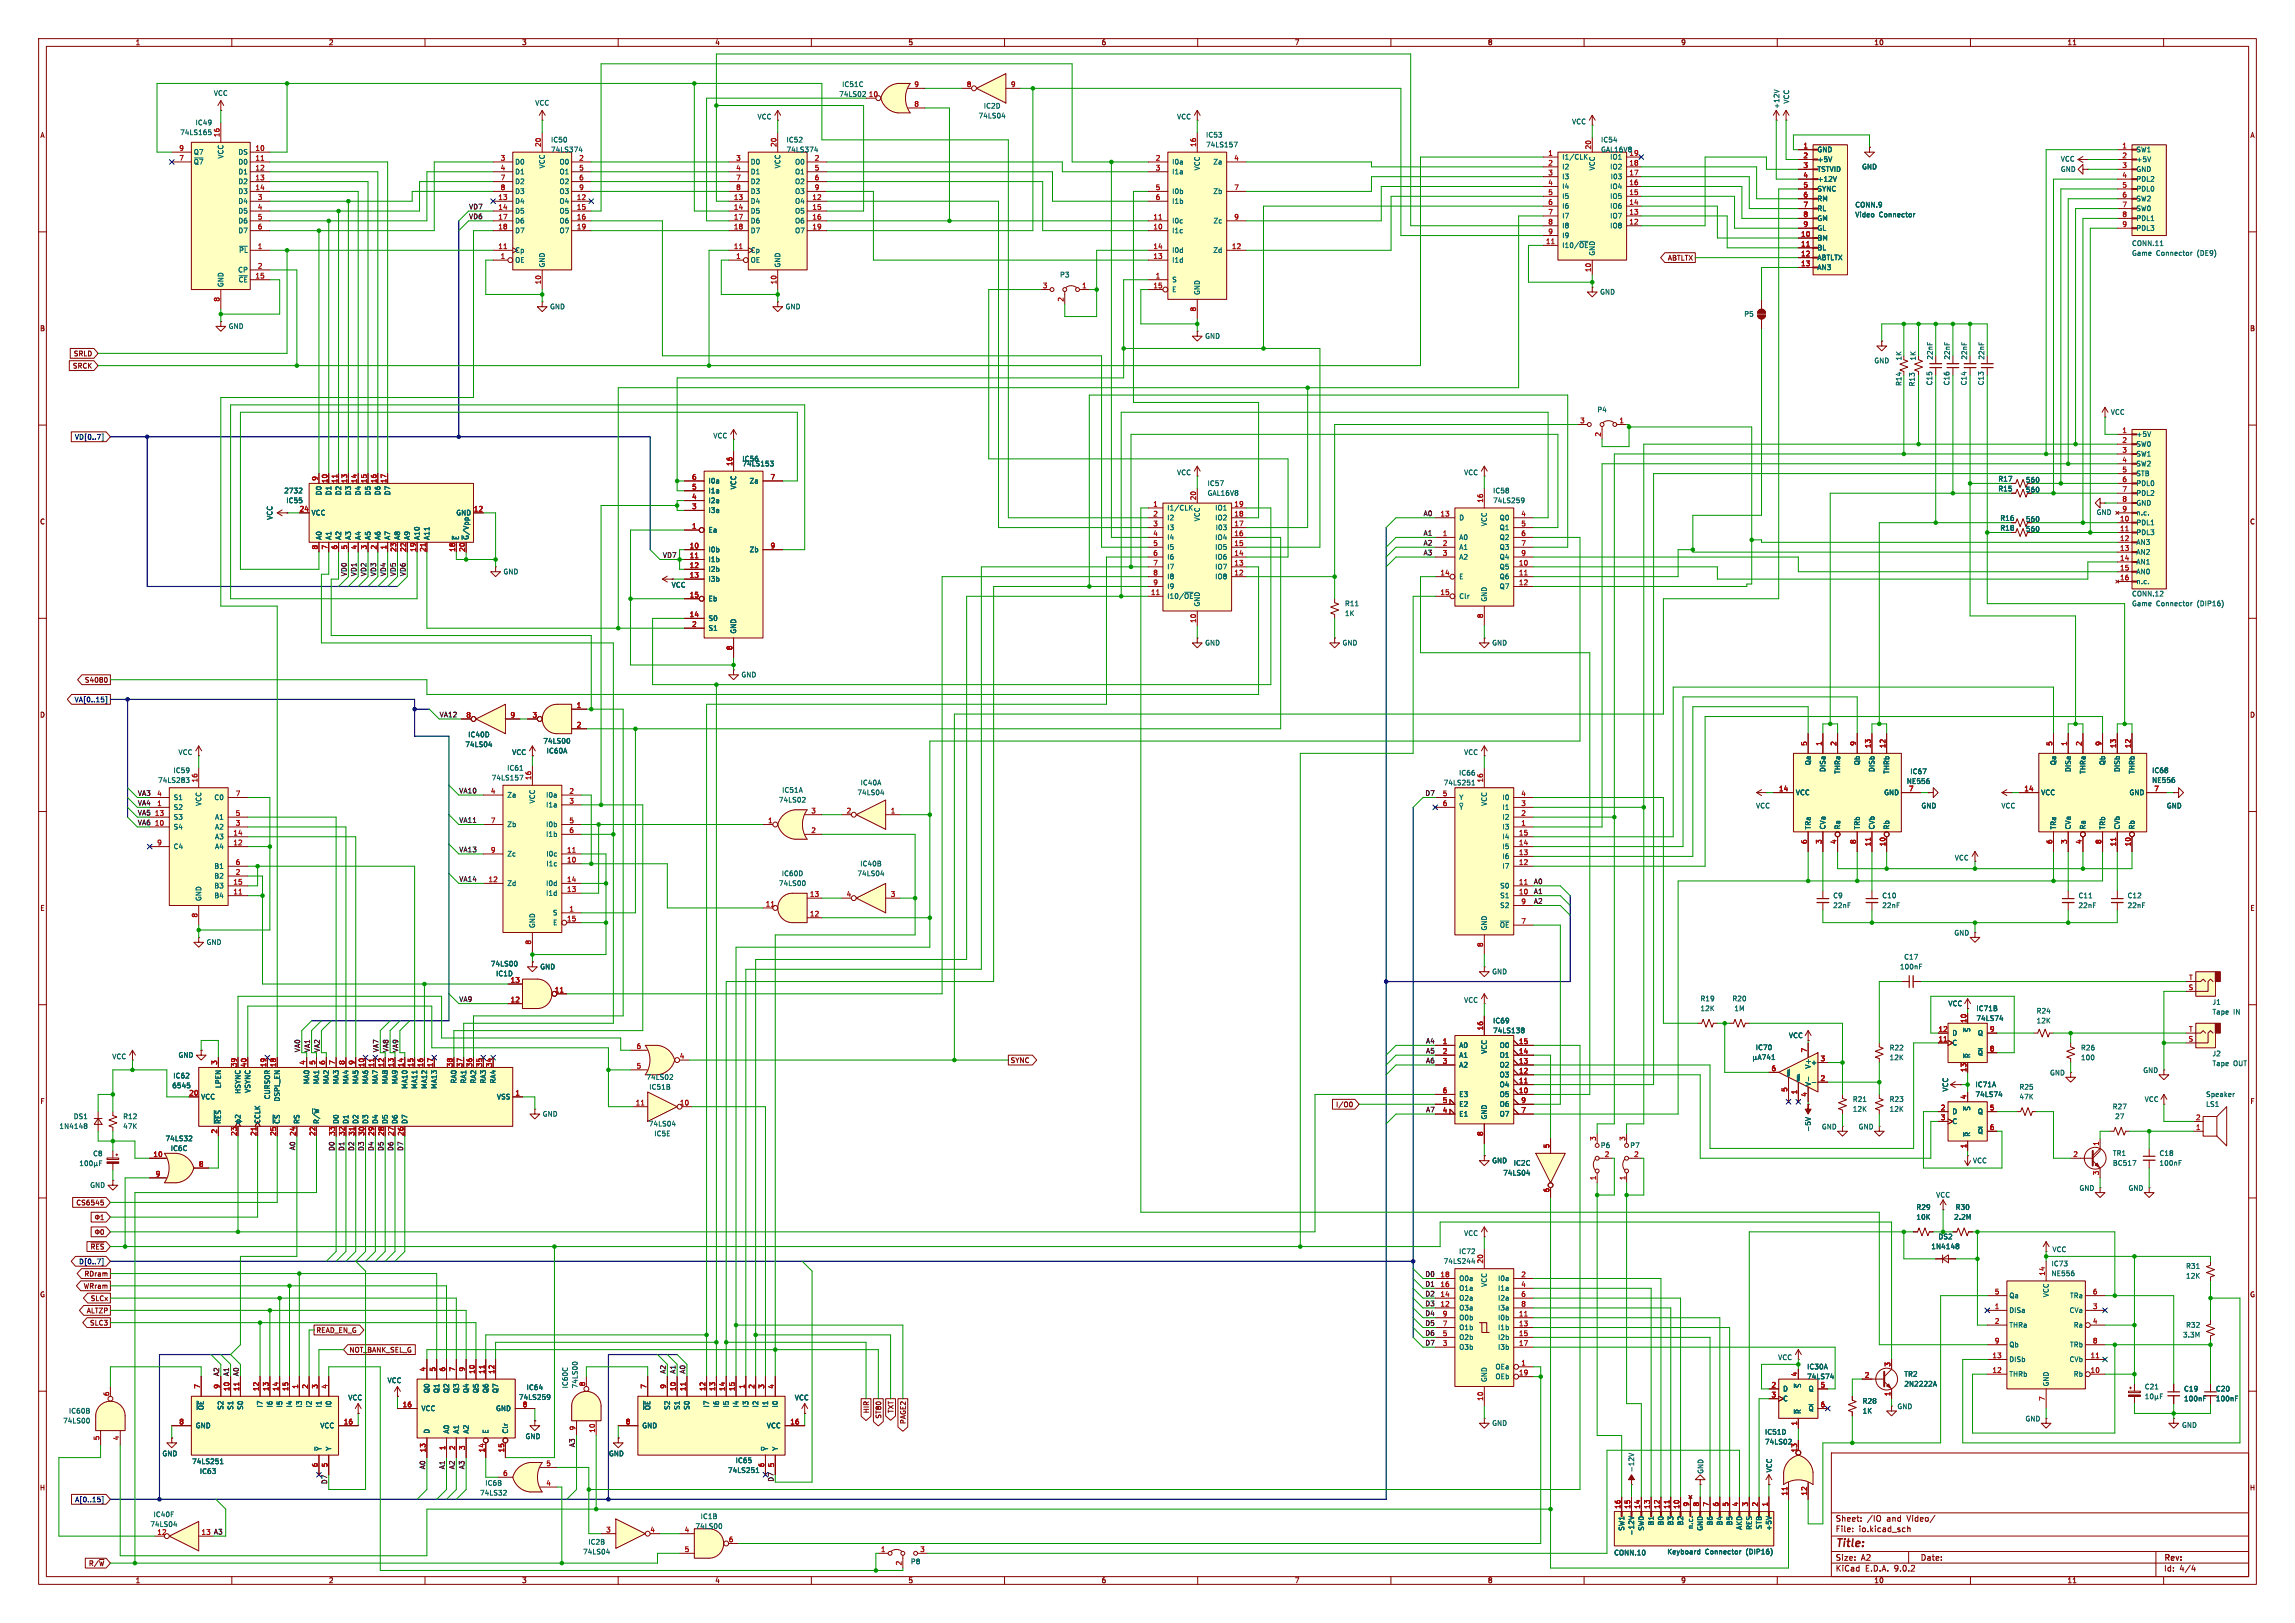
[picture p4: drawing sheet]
<svg xmlns="http://www.w3.org/2000/svg" width="594mm" height="420mm" viewBox="0 0 594 420" stroke-linecap="round" stroke-linejoin="round" font-family="sans-serif">
<defs><g id="words">
<text font-size="2.8" fill="#840000" x="475" y="400.9">Title:</text>
<g font-size="2.1" fill="#840000">
<text x="475" y="394">Sheet:</text>
<text x="483.2" y="394">/IO</text>
<text x="488.4" y="394">and</text>
<text x="493.8" y="394">Video/</text>
<text x="475" y="396.7">File:</text>
<text x="481.1" y="396.7">io.kicad_sch</text>
<text x="475" y="406.9">KiCad</text>
<text x="475" y="404.1">Size:</text>
<text x="481.7" y="404.1">A2</text>
<text x="482.7" y="406.9">E.D.A.</text>
<text x="490.3" y="406.9">9.0.2</text>
<text x="497" y="404.1">Date:</text>
<text x="560" y="404.3">Rev:</text>
<text x="560" y="406.9">Id:</text>
<text x="564.1" y="406.9">4/4</text>
</g>
<g font-size="1.8" fill="#840000">
<text x="35" y="11.9">1</text>
<text x="85" y="11.9">2</text>
<text x="135" y="11.9">3</text>
<text x="185" y="11.9">4</text>
<text x="235" y="11.9">5</text>
<text x="285" y="11.9">6</text>
<text x="335" y="11.9">7</text>
<text x="385" y="11.9">8</text>
<text x="435" y="11.9">9</text>
<text x="485" y="11.9">10</text>
<text x="535" y="11.9">11</text>
<text x="10.3" y="35.9">A</text>
<text x="582.3" y="35.9">A</text>
<text x="431.6" y="67.6">ABTLTX</text>
<text x="10.3" y="85.9">B</text>
<text x="582.3" y="85.9">B</text>
<text x="18.7" y="95.6">SRCK</text>
<text x="19" y="92.4">SRLD</text>
<text x="524.2" y="125.1">560</text>
<text x="524.2" y="127.6">560</text>
<text x="10.3" y="135.9">C</text>
<text x="524.2" y="137.8">560</text>
<text x="524.2" y="135.2">560</text>
<text x="582.3" y="135.9">C</text>
<text x="21.8" y="176.8">S4080</text>
<text x="10.3" y="185.9">D</text>
<text x="582.3" y="185.9">D</text>
<text x="10.3" y="235.9">E</text>
<text x="582.3" y="235.9">E</text>
<text x="261.5" y="275.3">SYNC</text>
<text x="10.3" y="285.9">F</text>
<text x="345.7" y="286.7">I/O0</text>
<text x="582.3" y="285.9">F</text>
<text x="19.6" y="312.1">CS6545</text>
<text x="23.3" y="323.5">~{RES}</text>
<text x="10.3" y="335.9">G</text>
<text x="21.5" y="333.7">WRram</text>
<text x="21.7" y="330.5">RDram</text>
<text x="582.3" y="335.9">G</text>
<text x="22.3" y="340">ALTZP</text>
<text x="23.4" y="336.9">SLCx</text>
<text x="23.2" y="343.2">SLC3</text>
<text x="81.8" y="345.1">READ_EN_G</text>
<text x="90.3" y="350.2">NOT_BANK_SEL_G</text>
<text x="225.1" y="365.8" transform="rotate(-90 225.1 365.8)">HIR</text>
<text x="231.5" y="365.8" transform="rotate(-90 231.5 365.8)">TXT</text>
<text x="228.3" y="367.2" transform="rotate(-90 228.3 367.2)">ST80</text>
<text x="234.6" y="368.6" transform="rotate(-90 234.6 368.6)">PAGE2</text>
<text x="10.2" y="385.9">H</text>
<text x="582.2" y="385.9">H</text>
<text x="22.9" y="405.4">R/~{W}</text>
<text x="35" y="409.9">1</text>
<text x="85" y="409.9">2</text>
<text x="135" y="409.9">3</text>
<text x="185" y="409.9">4</text>
<text x="235" y="409.9">5</text>
<text x="285" y="409.9">6</text>
<text x="335" y="409.9">7</text>
<text x="385" y="409.9">8</text>
<text x="435" y="409.9">9</text>
<text x="485" y="409.9">10</text>
<text x="535" y="409.9">11</text>
</g>
<g font-size="1.8" fill="#006464">
<text x="217.8" y="22.7">IC51C</text>
<text x="55.2" y="25">VCC</text>
<text x="138.4" y="27.5">VCC</text>
<text x="217.1" y="25.2">74LS02</text>
<text x="254.5" y="28.3">IC2D</text>
<text x="460.7" y="28.3" transform="rotate(-90 460.7 28.3)">+12V</text>
<text x="463.3" y="26.9" transform="rotate(-90 463.3 26.9)">VCC</text>
<text x="46.5" y="35.2">74LS165</text>
<text x="50.5" y="32.6">IC49</text>
<text x="196" y="31.1">VCC</text>
<text x="253.2" y="30.8">74LS04</text>
<text x="304.5" y="31.1">VCC</text>
<text x="312" y="35.8">IC53</text>
<text x="406.8" y="32.4">VCC</text>
<text x="50" y="40.2">Q7</text>
<text x="58" y="41.2" transform="rotate(-90 58 41.2)">VCC</text>
<text x="61.6" y="40.2">DS</text>
<text x="142.5" y="39.6">74LS374</text>
<text x="142.5" y="37.1">IC50</text>
<text x="203.4" y="39.6">74LS374</text>
<text x="203.4" y="37.1">IC52</text>
<text x="312" y="38.3">74LS157</text>
<text x="404.2" y="41.5">I1/CLK</text>
<text x="414.3" y="37.1">IC54</text>
<text x="414.3" y="39.6">GAL16V8</text>
<text x="416.6" y="41.5">IO1</text>
<text x="421.6" y="40.4">19</text>
<text x="470.3" y="39.6">GND</text>
<text x="552.8" y="39.6">SW1</text>
<text x="50" y="42.8">~{Q7}</text>
<text x="61.6" y="42.8">D0</text>
<text x="61.6" y="45.3">D1</text>
<text x="61.6" y="47.9">D2</text>
<text x="133.2" y="42.8">D0</text>
<text x="133.2" y="45.3">D1</text>
<text x="133.2" y="47.9">D2</text>
<text x="141.2" y="43.7" transform="rotate(-90 141.2 43.7)">VCC</text>
<text x="144.7" y="42.8">O0</text>
<text x="144.7" y="45.3">O1</text>
<text x="144.7" y="47.9">O2</text>
<text x="194.2" y="42.8">D0</text>
<text x="194.2" y="45.3">D1</text>
<text x="194.2" y="47.9">D2</text>
<text x="202.2" y="43.7" transform="rotate(-90 202.2 43.7)">VCC</text>
<text x="205.7" y="42.8">O0</text>
<text x="205.7" y="45.3">O1</text>
<text x="205.7" y="47.9">O2</text>
<text x="303.3" y="42.8">I0a</text>
<text x="303.3" y="45.3">I1a</text>
<text x="310.7" y="44.2" transform="rotate(-90 310.7 44.2)">VCC</text>
<text x="313.9" y="42.8">Za</text>
<text x="404.2" y="44">I2</text>
<text x="404.2" y="46.6">I3</text>
<text x="413" y="44.2" transform="rotate(-90 413 44.2)">VCC</text>
<text x="416.6" y="44">IO2</text>
<text x="416.8" y="46.6">I03</text>
<text x="470.3" y="42.1">+5V</text>
<text x="470.3" y="44.7">TSTVID</text>
<text x="470.3" y="47.2">+12V</text>
<text x="481.8" y="44">GND</text>
<text x="533.3" y="42">VCC</text>
<text x="533.3" y="44.7">GND</text>
<text x="552.8" y="42.1">+5V</text>
<text x="552.8" y="44.7">GND</text>
<text x="552.8" y="47.2">PDL2</text>
<text x="61.6" y="50.4">D3</text>
<text x="61.6" y="52.9">D4</text>
<text x="133.2" y="50.4">D3</text>
<text x="133.2" y="52.9">D4</text>
<text x="144.7" y="50.4">O3</text>
<text x="144.7" y="52.9">O4</text>
<text x="194.2" y="50.4">D3</text>
<text x="194.2" y="52.9">D4</text>
<text x="205.7" y="50.4">O3</text>
<text x="205.7" y="52.9">O4</text>
<text x="303.3" y="50.4">I0b</text>
<text x="303.3" y="52.9">I1b</text>
<text x="313.9" y="50.4">Zb</text>
<text x="404.2" y="49.1">I4</text>
<text x="404.2" y="51.7">I5</text>
<text x="416.6" y="49.1">IO4</text>
<text x="416.6" y="51.7">IO5</text>
<text x="470.3" y="49.8">SYNC</text>
<text x="470.3" y="52.3">RM</text>
<text x="480.1" y="53.9">CONN.9</text>
<text x="552.8" y="49.8">PDL0</text>
<text x="552.8" y="52.3">SW2</text>
<text x="61.6" y="55.5">D5</text>
<text x="61.6" y="58">D6</text>
<text x="133.2" y="55.5">D5</text>
<text x="133.2" y="58">D6</text>
<text x="144.7" y="55.5">O5</text>
<text x="144.7" y="58">O6</text>
<text x="194.2" y="55.5">D5</text>
<text x="194.2" y="58">D6</text>
<text x="205.7" y="55.5">O5</text>
<text x="205.7" y="58">O6</text>
<text x="303.3" y="58">I0c</text>
<text x="314" y="58">Zc</text>
<text x="404.2" y="54.2">I6</text>
<text x="404.2" y="56.7">I7</text>
<text x="404.2" y="59.3">I8</text>
<text x="416.6" y="54.2">IO6</text>
<text x="416.6" y="56.7">IO7</text>
<text x="416.6" y="59.3">IO8</text>
<text x="470.3" y="54.8">RL</text>
<text x="470.3" y="57.4">GM</text>
<text x="470.3" y="59.9">GL</text>
<text x="480.1" y="56.4">Video</text>
<text x="486.3" y="56.4">Connector</text>
<text x="552.8" y="54.8">SW0</text>
<text x="552.8" y="57.4">PDL1</text>
<text x="552.8" y="59.9">PDL3</text>
<text x="61.6" y="60.6">D7</text>
<text x="61.8" y="65.6">~{PL}</text>
<text x="133.2" y="60.6">D7</text>
<text x="133.2" y="65.6">Cp</text>
<text x="144.7" y="60.6">O7</text>
<text x="194.2" y="60.6">D7</text>
<text x="194.2" y="65.6">Cp</text>
<text x="205.7" y="60.6">O7</text>
<text x="303.3" y="60.6">I1c</text>
<text x="303.3" y="65.6">I0d</text>
<text x="313.9" y="65.6">Zd</text>
<text x="404.2" y="61.8">I9</text>
<text x="404.2" y="64.4">I10/~{OE}</text>
<text x="470.3" y="62.5">BM</text>
<text x="470.3" y="65">BL</text>
<text x="551.7" y="63.9">CONN.11</text>
<text x="61.5" y="70.7">CP</text>
<text x="133.2" y="68.2">OE</text>
<text x="141.2" y="69.3" transform="rotate(-90 141.2 69.3)">GND</text>
<text x="194.2" y="68.2">OE</text>
<text x="202.2" y="69.3" transform="rotate(-90 202.2 69.3)">GND</text>
<text x="274.2" y="72">P3</text>
<text x="303.3" y="68.2">I1d</text>
<text x="413" y="66.3" transform="rotate(-90 413 66.3)">GND</text>
<text x="470.3" y="67.5">ABTLTX</text>
<text x="470.3" y="70.1">AN3</text>
<text x="551.7" y="66.4">Game</text>
<text x="558.1" y="66.4">Connector</text>
<text x="568.8" y="66.4">(DE9)</text>
<text x="58" y="74.4" transform="rotate(-90 58 74.4)">GND</text>
<text x="61.6" y="73.3">~{CE}</text>
<text x="303.3" y="73.3">S</text>
<text x="303.3" y="75.8">E</text>
<text x="310.7" y="76.5" transform="rotate(-90 310.7 76.5)">GND</text>
<text x="414" y="76.4">GND</text>
<text x="142.2" y="80.2">GND</text>
<text x="203.2" y="80.2">GND</text>
<text x="451.3" y="82.1">P5</text>
<text x="59.1" y="85.3">GND</text>
<text x="311.8" y="87.9">GND</text>
<text x="485" y="94.2">GND</text>
<text x="492.4" y="93.4" transform="rotate(-90 492.4 93.4)">1K</text>
<text x="496" y="93.4" transform="rotate(-90 496 93.4)">1K</text>
<text x="500.4" y="93.2" transform="rotate(-90 500.4 93.2)">22nF</text>
<text x="504.9" y="93.2" transform="rotate(-90 504.9 93.2)">22nF</text>
<text x="509.3" y="93.2" transform="rotate(-90 509.3 93.2)">22nF</text>
<text x="513.8" y="93.2" transform="rotate(-90 513.8 93.2)">22nF</text>
<text x="492.4" y="100" transform="rotate(-90 492.4 100)">R14</text>
<text x="495.8" y="100.1" transform="rotate(-90 495.8 100.1)">R13</text>
<text x="500.3" y="99.8" transform="rotate(-90 500.3 99.8)">C15</text>
<text x="504.7" y="99.8" transform="rotate(-90 504.7 99.8)">C16</text>
<text x="509.2" y="99.8" transform="rotate(-90 509.2 99.8)">C14</text>
<text x="513.6" y="99.8" transform="rotate(-90 513.6 99.8)">C13</text>
<text x="413.3" y="106.9">P4</text>
<text x="546.2" y="107.5">VCC</text>
<text x="184.5" y="113.6">VCC</text>
<text x="552.8" y="113.3">+5V</text>
<text x="192" y="119.6">IC56</text>
<text x="552.8" y="115.8">SW0</text>
<text x="552.8" y="118.3">SW1</text>
<text x="183.3" y="125.3">I0a</text>
<text x="192" y="120.9">74LS153</text>
<text x="193.9" y="125.3">Za</text>
<text x="304.5" y="123.2">VCC</text>
<text x="312.4" y="126">IC57</text>
<text x="378.8" y="123.2">VCC</text>
<text x="517.1" y="124.8">R17</text>
<text x="552.8" y="120.9">SW2</text>
<text x="552.8" y="123.4">STB</text>
<text x="552.8" y="126">PDL0</text>
<text x="73.5" y="127.9">2732</text>
<text x="74" y="130.4">IC55</text>
<text x="83.4" y="128.3" transform="rotate(-90 83.4 128.3)">D0</text>
<text x="86" y="128.3" transform="rotate(-90 86 128.3)">D1</text>
<text x="88.5" y="128.3" transform="rotate(-90 88.5 128.3)">D2</text>
<text x="91" y="128.3" transform="rotate(-90 91 128.3)">D3</text>
<text x="93.6" y="128.3" transform="rotate(-90 93.6 128.3)">D4</text>
<text x="96.1" y="128.3" transform="rotate(-90 96.1 128.3)">D5</text>
<text x="98.7" y="128.3" transform="rotate(-90 98.7 128.3)">D6</text>
<text x="101.2" y="128.3" transform="rotate(-90 101.2 128.3)">D7</text>
<text x="183.3" y="127.9">I1a</text>
<text x="183.3" y="130.4">I2a</text>
<text x="190.7" y="126.8" transform="rotate(-90 190.7 126.8)">VCC</text>
<text x="312.4" y="128.5">GAL16V8</text>
<text x="386.3" y="130.4">74LS259</text>
<text x="386.3" y="127.9">IC58</text>
<text x="517.1" y="127.4">R15</text>
<text x="552.8" y="128.5">PDL2</text>
<text x="552.8" y="131">GND</text>
<text x="70.7" y="134.6" transform="rotate(-90 70.7 134.6)">VCC</text>
<text x="80.5" y="133.6">VCC</text>
<text x="118" y="133.6">GND</text>
<text x="183.3" y="132.9">I3a</text>
<text x="302" y="132.3">I1/CLK</text>
<text x="302" y="134.8">I2</text>
<text x="302" y="137.4">I3</text>
<text x="310.7" y="135" transform="rotate(-90 310.7 135)">VCC</text>
<text x="314.4" y="132.3">IO1</text>
<text x="314.4" y="134.8">IO2</text>
<text x="314.5" y="137.4">I03</text>
<text x="377.6" y="134.8">D</text>
<text x="385" y="136.3" transform="rotate(-90 385 136.3)">VCC</text>
<text x="388" y="134.8">Q0</text>
<text x="388" y="137.4">Q1</text>
<text x="517.6" y="137.5">R18</text>
<text x="517.6" y="135">R16</text>
<text x="542.5" y="133.5">GND</text>
<text x="552.8" y="133.6">n.c.</text>
<text x="552.8" y="136.1">PDL1</text>
<text x="83.4" y="139.8" transform="rotate(-90 83.4 139.8)">A0</text>
<text x="86" y="139.8" transform="rotate(-90 86 139.8)">A1</text>
<text x="88.5" y="139.8" transform="rotate(-90 88.5 139.8)">A2</text>
<text x="91" y="139.8" transform="rotate(-90 91 139.8)">A3</text>
<text x="93.6" y="139.8" transform="rotate(-90 93.6 139.8)">A4</text>
<text x="96.1" y="139.8" transform="rotate(-90 96.1 139.8)">A5</text>
<text x="98.7" y="139.8" transform="rotate(-90 98.7 139.8)">A6</text>
<text x="101.2" y="139.8" transform="rotate(-90 101.2 139.8)">A7</text>
<text x="103.7" y="139.8" transform="rotate(-90 103.7 139.8)">A8</text>
<text x="106.3" y="139.8" transform="rotate(-90 106.3 139.8)">A9</text>
<text x="108.8" y="139.8" transform="rotate(-90 108.8 139.8)">A10</text>
<text x="111.4" y="139.8" transform="rotate(-90 111.4 139.8)">A11</text>
<text x="119" y="139.8" transform="rotate(-90 119 139.8)">~{E}</text>
<text x="121.5" y="139.8" transform="rotate(-90 121.5 139.8)">~{G}/Vpp</text>
<text x="183.3" y="138">Ea</text>
<text x="183.3" y="143.1">I0b</text>
<text x="193.9" y="143.1">Zb</text>
<text x="302" y="139.9">I4</text>
<text x="302" y="142.5">I5</text>
<text x="314.4" y="139.9">IO4</text>
<text x="314.4" y="142.5">IO5</text>
<text x="377.6" y="139.9">A0</text>
<text x="377.6" y="142.5">A1</text>
<text x="388" y="139.9">Q2</text>
<text x="388" y="142.5">Q3</text>
<text x="552.8" y="138.7">PDL3</text>
<text x="552.8" y="141.2">AN3</text>
<text x="552.8" y="143.7">AN2</text>
<text x="130.2" y="148.8">GND</text>
<text x="183.3" y="145.6">I1b</text>
<text x="183.3" y="148.2">I2b</text>
<text x="302" y="145">I6</text>
<text x="302" y="147.5">I7</text>
<text x="314.4" y="145">IO6</text>
<text x="314.4" y="147.5">IO7</text>
<text x="377.6" y="145">A2</text>
<text x="388" y="145">Q4</text>
<text x="388" y="147.5">Q5</text>
<text x="552.8" y="146.3">AN1</text>
<text x="552.8" y="148.8">AN0</text>
<text x="173.7" y="152.2">VCC</text>
<text x="183.3" y="150.7">I3b</text>
<text x="183.3" y="155.8">Eb</text>
<text x="302" y="150.1">I8</text>
<text x="302" y="152.6">I9</text>
<text x="302" y="155.2">I10/~{OE}</text>
<text x="314.4" y="150.1">IO8</text>
<text x="377.6" y="150.1">E</text>
<text x="377.6" y="155.2">Clr</text>
<text x="385" y="155.8" transform="rotate(-90 385 155.8)">GND</text>
<text x="388" y="150.1">Q6</text>
<text x="388" y="152.6">Q7</text>
<text x="551.7" y="154.5">CONN.12</text>
<text x="552.8" y="151.4">n.c.</text>
<text x="183.3" y="160.9">S0</text>
<text x="310.7" y="157.1" transform="rotate(-90 310.7 157.1)">GND</text>
<text x="348" y="159.6">1K</text>
<text x="348" y="157.1">R11</text>
<text x="551.7" y="157.1">Game</text>
<text x="558.1" y="157.1">Connector</text>
<text x="568.8" y="157.1">(DIP16)</text>
<text x="183.3" y="163.4">S1</text>
<text x="190.7" y="164.1" transform="rotate(-90 190.7 164.1)">GND</text>
<text x="311.8" y="167.2">GND</text>
<text x="347.4" y="167.2">GND</text>
<text x="386.1" y="167.2">GND</text>
<text x="191.8" y="175.5">GND</text>
<text x="121.1" y="191">IC40D</text>
<text x="46.1" y="195.6">VCC</text>
<text x="120.3" y="193.5">74LS04</text>
<text x="132.5" y="195.6">VCC</text>
<text x="140.5" y="192.6">74LS00</text>
<text x="141.4" y="195.2">IC60A</text>
<text x="378.8" y="195.6">VCC</text>
<text x="40.8" y="202.8">74LS283</text>
<text x="44.8" y="200.3">IC59</text>
<text x="127.2" y="202.2">74LS157</text>
<text x="131.1" y="199.6">IC61</text>
<text x="222.6" y="203.4">IC40A</text>
<text x="373.5" y="203.4">74LS251</text>
<text x="377.5" y="200.9">IC66</text>
<text x="468.9" y="198.1" transform="rotate(-90 468.9 198.1)">Qa</text>
<text x="472.7" y="199.9" transform="rotate(-90 472.7 199.9)">DISa</text>
<text x="476.5" y="200.4" transform="rotate(-90 476.5 200.4)">THRa</text>
<text x="481.6" y="198.1" transform="rotate(-90 481.6 198.1)">Qb</text>
<text x="485.4" y="199.9" transform="rotate(-90 485.4 199.9)">DISb</text>
<text x="489.2" y="200.4" transform="rotate(-90 489.2 200.4)">THRb</text>
<text x="493.4" y="203.1">NE556</text>
<text x="494.3" y="200.5">IC67</text>
<text x="532.4" y="198.1" transform="rotate(-90 532.4 198.1)">Qa</text>
<text x="536.2" y="199.9" transform="rotate(-90 536.2 199.9)">DISa</text>
<text x="540" y="200.4" transform="rotate(-90 540 200.4)">THRa</text>
<text x="545.1" y="198.1" transform="rotate(-90 545.1 198.1)">Qb</text>
<text x="548.9" y="199.9" transform="rotate(-90 548.9 199.9)">DISb</text>
<text x="552.7" y="200.4" transform="rotate(-90 552.7 200.4)">THRb</text>
<text x="556.9" y="200.3">IC68</text>
<text x="556.9" y="202.8">NE556</text>
<text x="44.8" y="207.2">S1</text>
<text x="44.8" y="209.8">S2</text>
<text x="52.3" y="208.7" transform="rotate(-90 52.3 208.7)">VCC</text>
<text x="55.4" y="207.2">C0</text>
<text x="131.2" y="206.6">Za</text>
<text x="138.7" y="208" transform="rotate(-90 138.7 208)">VCC</text>
<text x="141.2" y="206.6">I0a</text>
<text x="141.2" y="209.1">I1a</text>
<text x="201.5" y="207.9">74LS02</text>
<text x="202.3" y="205.3">IC51A</text>
<text x="221.8" y="206">74LS04</text>
<text x="377.6" y="207.2">Y</text>
<text x="377.6" y="209.8">~{Y}</text>
<text x="385" y="208.7" transform="rotate(-90 385 208.7)">VCC</text>
<text x="388.8" y="207.2">I0</text>
<text x="388.8" y="209.8">I1</text>
<text x="454.4" y="209.4">VCC</text>
<text x="464.7" y="206">VCC</text>
<text x="487.5" y="206">GND</text>
<text x="497.2" y="209.4">GND</text>
<text x="517.9" y="209.4">VCC</text>
<text x="528.2" y="206">VCC</text>
<text x="551" y="206">GND</text>
<text x="560.7" y="209.4">GND</text>
<text x="44.8" y="212.3">S3</text>
<text x="44.8" y="214.9">S4</text>
<text x="55.5" y="212.3">A1</text>
<text x="55.5" y="214.9">A2</text>
<text x="131.2" y="214.2">Zb</text>
<text x="141.2" y="214.2">I0b</text>
<text x="388.8" y="212.3">I2</text>
<text x="388.8" y="214.9">I3</text>
<text x="468.9" y="214.8" transform="rotate(-90 468.9 214.8)">TRa</text>
<text x="472.7" y="214.8" transform="rotate(-90 472.7 214.8)">CVa</text>
<text x="476.5" y="214.8" transform="rotate(-90 476.5 214.8)">Ra</text>
<text x="481.6" y="214.8" transform="rotate(-90 481.6 214.8)">TRb</text>
<text x="485.4" y="214.8" transform="rotate(-90 485.4 214.8)">CVb</text>
<text x="489.2" y="214.8" transform="rotate(-90 489.2 214.8)">Rb</text>
<text x="532.4" y="214.8" transform="rotate(-90 532.4 214.8)">TRa</text>
<text x="536.2" y="214.8" transform="rotate(-90 536.2 214.8)">CVa</text>
<text x="540" y="214.8" transform="rotate(-90 540 214.8)">Ra</text>
<text x="545.1" y="214.8" transform="rotate(-90 545.1 214.8)">TRb</text>
<text x="548.9" y="214.8" transform="rotate(-90 548.9 214.8)">CVb</text>
<text x="552.7" y="214.8" transform="rotate(-90 552.7 214.8)">Rb</text>
<text x="44.8" y="219.9">C4</text>
<text x="55.5" y="217.4">A3</text>
<text x="55.5" y="219.9">A4</text>
<text x="131.2" y="221.8">Zc</text>
<text x="141.2" y="216.8">I1b</text>
<text x="141.3" y="221.8">I0c</text>
<text x="388.8" y="217.4">I4</text>
<text x="388.8" y="219.9">I5</text>
<text x="55.4" y="225">B1</text>
<text x="55.4" y="227.6">B2</text>
<text x="141.3" y="224.4">I1c</text>
<text x="202.2" y="226.9">IC60D</text>
<text x="221.8" y="226.9">74LS04</text>
<text x="222.5" y="224.4">IC40B</text>
<text x="388.8" y="222.5">I6</text>
<text x="388.8" y="225">I7</text>
<text x="505.8" y="222.9">VCC</text>
<text x="52.3" y="233.3" transform="rotate(-90 52.3 233.3)">GND</text>
<text x="55.4" y="230.1">B3</text>
<text x="55.4" y="232.6">B4</text>
<text x="131.2" y="229.5">Zd</text>
<text x="141.2" y="229.5">I0d</text>
<text x="141.2" y="232">I1d</text>
<text x="201.5" y="229.5">74LS00</text>
<text x="388.2" y="230.1">S0</text>
<text x="388.2" y="232.6">S1</text>
<text x="474.4" y="232.6">C9</text>
<text x="487.1" y="232.6">C10</text>
<text x="537.9" y="232.6">C11</text>
<text x="550.6" y="232.6">C12</text>
<text x="143" y="237.1">S</text>
<text x="143" y="239.6">E</text>
<text x="388.2" y="235.2">S2</text>
<text x="474.4" y="235.2">22nF</text>
<text x="487.1" y="235.2">22nF</text>
<text x="537.9" y="235.2">22nF</text>
<text x="550.6" y="235.2">22nF</text>
<text x="53.3" y="244.7">GND</text>
<text x="138.7" y="240.3" transform="rotate(-90 138.7 240.3)">GND</text>
<text x="385" y="240.9" transform="rotate(-90 385 240.9)">GND</text>
<text x="388.1" y="240.3">~{OE}</text>
<text x="505.7" y="242.3">GND</text>
<text x="126.9" y="250.3">74LS00</text>
<text x="139.7" y="251.1">GND</text>
<text x="491.6" y="251.1">100nF</text>
<text x="492.7" y="248.5">C17</text>
<text x="128.3" y="252.8">IC1D</text>
<text x="386.1" y="252.3">GND</text>
<text x="378.8" y="259.7">VCC</text>
<text x="440" y="259.3">R19</text>
<text x="440" y="261.8">12K</text>
<text x="448.3" y="259.3">R20</text>
<text x="448.8" y="261.8">1M</text>
<text x="504.2" y="260.6">VCC</text>
<text x="511.4" y="261.8">IC71B</text>
<text x="527" y="262.5">R24</text>
<text x="572.5" y="260.2">J1</text>
<text x="572.5" y="262.7">Tape</text>
<text x="578.1" y="262.7">IN</text>
<text x="386.3" y="267.6">74LS138</text>
<text x="386.3" y="265">IC69</text>
<text x="462.9" y="268.8">VCC</text>
<text x="505.2" y="268.2">D</text>
<text x="510.1" y="267.2" transform="rotate(-90 510.1 267.2)">~{S}</text>
<text x="511.4" y="264.4">74LS74</text>
<text x="511.8" y="268.2">Q</text>
<text x="527" y="265">12K</text>
<text x="28.9" y="274.3">VCC</text>
<text x="46.1" y="273.9">GND</text>
<text x="377.6" y="271.4">A0</text>
<text x="377.6" y="273.9">A1</text>
<text x="385" y="272.8" transform="rotate(-90 385 272.8)">VCC</text>
<text x="388" y="271.4">O0</text>
<text x="388" y="273.9">O1</text>
<text x="454.3" y="271.9">IC70</text>
<text x="468.6" y="275.8">+</text>
<text x="489" y="272">R22</text>
<text x="489" y="274.5">12K</text>
<text x="505.2" y="270.7">C</text>
<text x="510.1" y="273.9" transform="rotate(-90 510.1 273.9)">~{R}</text>
<text x="511.8" y="273.3">~{Q}</text>
<text x="538.5" y="274.5">100</text>
<text x="538.5" y="272">R26</text>
<text x="572.5" y="273.5">J2</text>
<text x="44.5" y="281.8">6545</text>
<text x="44.7" y="279.3">IC62</text>
<text x="57.4" y="281.7" transform="rotate(-90 57.4 281.7)">LPEN</text>
<text x="80.2" y="280.7" transform="rotate(-90 80.2 280.7)">MA0</text>
<text x="82.8" y="280.7" transform="rotate(-90 82.8 280.7)">MA1</text>
<text x="85.3" y="280.7" transform="rotate(-90 85.3 280.7)">MA2</text>
<text x="87.9" y="280.7" transform="rotate(-90 87.9 280.7)">MA3</text>
<text x="90.4" y="280.7" transform="rotate(-90 90.4 280.7)">MA4</text>
<text x="92.9" y="280.7" transform="rotate(-90 92.9 280.7)">MA5</text>
<text x="95.5" y="280.7" transform="rotate(-90 95.5 280.7)">MA6</text>
<text x="98" y="280.7" transform="rotate(-90 98 280.7)">MA7</text>
<text x="100.6" y="280.7" transform="rotate(-90 100.6 280.7)">MA8</text>
<text x="103.1" y="280.7" transform="rotate(-90 103.1 280.7)">MA9</text>
<text x="105.6" y="281.9" transform="rotate(-90 105.6 281.9)">MA10</text>
<text x="108.2" y="281.9" transform="rotate(-90 108.2 281.9)">MA11</text>
<text x="110.7" y="281.9" transform="rotate(-90 110.7 281.9)">MA12</text>
<text x="113.3" y="281.9" transform="rotate(-90 113.3 281.9)">MA13</text>
<text x="118.3" y="280.5" transform="rotate(-90 118.3 280.5)">RA0</text>
<text x="120.9" y="280.5" transform="rotate(-90 120.9 280.5)">RA1</text>
<text x="123.4" y="280.5" transform="rotate(-90 123.4 280.5)">RA2</text>
<text x="126" y="280.5" transform="rotate(-90 126 280.5)">RA3</text>
<text x="128.5" y="280.5" transform="rotate(-90 128.5 280.5)">RA4</text>
<text x="167.2" y="279.6">74LS02</text>
<text x="377.6" y="276.5">A2</text>
<text x="388" y="276.5">O2</text>
<text x="388" y="279">O3</text>
<text x="388" y="281.5">O4</text>
<text x="468.9" y="281.2" transform="rotate(-90 468.9 281.2)">V-</text>
<text x="468.9" y="276.7" transform="rotate(-90 468.9 276.7)">V+</text>
<text x="511.2" y="281.5">IC71A</text>
<text x="530.5" y="278.5">GND</text>
<text x="554.6" y="277.9">GND</text>
<text x="572.5" y="276.1">Tape</text>
<text x="578.1" y="276.1">OUT</text>
<text x="51.9" y="284.7">VCC</text>
<text x="62.5" y="283.2" transform="rotate(-90 62.5 283.2)">HSYNC</text>
<text x="65" y="282.9" transform="rotate(-90 65 282.9)">VSYNC</text>
<text x="70.1" y="284.6" transform="rotate(-90 70.1 284.6)">CURSOR</text>
<text x="128.5" y="284.7">VSS</text>
<text x="167.9" y="282.2">IC51B</text>
<text x="377.6" y="284.1">E3</text>
<text x="377.6" y="286.6">E2</text>
<text x="388" y="284.1">O5</text>
<text x="388" y="286.6">O6</text>
<text x="479.4" y="285.3">R21</text>
<text x="479.4" y="287.9">12K</text>
<text x="489" y="285.3">R23</text>
<text x="489" y="287.9">12K</text>
<text x="504.4" y="282.6" transform="rotate(-90 504.4 282.6)">VCC</text>
<text x="510.1" y="287.5" transform="rotate(-90 510.1 287.5)">~{S}</text>
<text x="511.2" y="284.1">74LS74</text>
<text x="522.6" y="282.2">R25</text>
<text x="522.6" y="284.7">47K</text>
<text x="546.7" y="287.2">R27</text>
<text x="555" y="285.3">VCC</text>
<text x="570.9" y="286.6">LS1</text>
<text x="570.9" y="284.1">Speaker</text>
<text x="15.3" y="292.3">1N4148</text>
<text x="19" y="289.8">DS1</text>
<text x="31.8" y="289.8">R12</text>
<text x="31.8" y="292.3">47K</text>
<text x="57.4" y="291" transform="rotate(-90 57.4 291)">~{RES}</text>
<text x="67.5" y="291" transform="rotate(-90 67.5 291)">CCLK</text>
<text x="72.6" y="291" transform="rotate(-90 72.6 291)">~{CS} DSPL_EN</text>
<text x="77.7" y="291" transform="rotate(-90 77.7 291)">RS</text>
<text x="82.8" y="291" transform="rotate(-90 82.8 291)">R/~{W}</text>
<text x="87.9" y="291" transform="rotate(-90 87.9 291)">D0</text>
<text x="90.4" y="291" transform="rotate(-90 90.4 291)">D1</text>
<text x="92.9" y="291" transform="rotate(-90 92.9 291)">D2</text>
<text x="95.5" y="291" transform="rotate(-90 95.5 291)">D3</text>
<text x="98" y="291" transform="rotate(-90 98 291)">D4</text>
<text x="100.6" y="291" transform="rotate(-90 100.6 291)">D5</text>
<text x="103.1" y="291" transform="rotate(-90 103.1 291)">D6</text>
<text x="105.6" y="291" transform="rotate(-90 105.6 291)">D7</text>
<text x="140.3" y="289.2">GND</text>
<text x="167.8" y="291.7">74LS04</text>
<text x="377.6" y="289.2">E1</text>
<text x="385" y="289.8" transform="rotate(-90 385 289.8)">GND</text>
<text x="388" y="289.2">O7</text>
<text x="468.9" y="293" transform="rotate(-90 468.9 293)">-5V</text>
<text x="471.4" y="292.5">GND</text>
<text x="480.9" y="292.5">GND</text>
<text x="505.2" y="288.5">D</text>
<text x="505.2" y="291.1">C</text>
<text x="511.8" y="288.5">Q</text>
<text x="511.8" y="293.6">~{Q}</text>
<text x="547.3" y="289.8">27</text>
<text x="24" y="299.4">C8</text>
<text x="42.7" y="295.5">74LS32</text>
<text x="44.1" y="298">IC6C</text>
<text x="169.2" y="294.2">IC5E</text>
<text x="414.2" y="297.3">P6</text>
<text x="421.8" y="297.3">P7</text>
<text x="510.1" y="294.3" transform="rotate(-90 510.1 294.3)">~{R}</text>
<text x="546.7" y="299.3">TR1</text>
<text x="558.8" y="299.3">C18</text>
<text x="386.1" y="301.2">GND</text>
<text x="389" y="304.4">74LS04</text>
<text x="391.7" y="301.9">IC2C</text>
<text x="510.5" y="301.2">VCC</text>
<text x="546.7" y="301.9">BC517</text>
<text x="558.8" y="301.9">100nF</text>
<text x="23.2" y="307.6">GND</text>
<text x="501" y="310.1">VCC</text>
<text x="538.1" y="308.3">GND</text>
<text x="550.8" y="308.3">GND</text>
<text x="495.9" y="313.3">R29</text>
<text x="495.9" y="315.8">10K</text>
<text x="505.7" y="315.8">2.2M</text>
<text x="506.1" y="313.3">R30</text>
<text x="378.8" y="320">VCC</text>
<text x="499.8" y="323.4">1N4148</text>
<text x="501.6" y="320.9">DS2</text>
<text x="373.5" y="327.3">74LS244</text>
<text x="377.5" y="324.7">IC72</text>
<text x="530.9" y="327.9">IC73</text>
<text x="531.1" y="324.2">VCC</text>
<text x="565.7" y="328.5">R31</text>
<text x="377.6" y="331.7">O0a</text>
<text x="377.6" y="334.2">O1a</text>
<text x="385" y="333.1" transform="rotate(-90 385 333.1)">VCC</text>
<text x="387.6" y="331.7">I0a</text>
<text x="387.6" y="334.2">I1a</text>
<text x="530.5" y="335.8" transform="rotate(-90 530.5 335.8)">VCC</text>
<text x="530.9" y="330.4">NE556</text>
<text x="565.7" y="331.1">12K</text>
<text x="377.6" y="336.8">O2a</text>
<text x="377.6" y="339.3">O3a</text>
<text x="377.6" y="341.9">O0b</text>
<text x="387.6" y="336.8">I2a</text>
<text x="387.6" y="339.3">I3a</text>
<text x="387.6" y="341.9">I0b</text>
<text x="519.9" y="336.1">Qa</text>
<text x="519.9" y="340">DISa</text>
<text x="535.5" y="340">CVa</text>
<text x="535.7" y="336.1">TRa</text>
<text x="377.6" y="344.4">O1b</text>
<text x="377.6" y="346.9">O2b</text>
<text x="387.6" y="344.4">I1b</text>
<text x="387.6" y="346.9">I2b</text>
<text x="519.9" y="343.8">THRa</text>
<text x="536.6" y="343.8">Ra</text>
<text x="564.9" y="346.3">3.3M</text>
<text x="565.7" y="343.8">R32</text>
<text x="377.6" y="349.5">O3b</text>
<text x="387.6" y="349.5">I3b</text>
<text x="460.1" y="352.1">VCC</text>
<text x="519.9" y="348.8">Qb</text>
<text x="519.9" y="352.7">DISb</text>
<text x="535.5" y="352.7">CVb</text>
<text x="535.7" y="348.8">TRb</text>
<text x="100.2" y="358.1">VCC</text>
<text x="136.2" y="359.9">IC64</text>
<text x="147.2" y="359.4" transform="rotate(-90 147.2 359.4)">IC60C</text>
<text x="149.7" y="359.4" transform="rotate(-90 149.7 359.4)">74LS00</text>
<text x="385" y="357.8" transform="rotate(-90 385 357.8)">GND</text>
<text x="386.9" y="354.6">OEa</text>
<text x="386.9" y="357.1">OEb</text>
<text x="466.3" y="359.3" transform="rotate(-90 466.3 359.3)">~{S}</text>
<text x="467.6" y="354.6">IC30A</text>
<text x="467.6" y="357.1">74LS74</text>
<text x="492.8" y="356.5">TR2</text>
<text x="492.8" y="359">2N2222A</text>
<text x="519.9" y="356.5">THRb</text>
<text x="530.5" y="358.9" transform="rotate(-90 530.5 358.9)">GND</text>
<text x="536.6" y="356.5">Rb</text>
<text x="555" y="359.7">C21</text>
<text x="17.7" y="366">IC60B</text>
<text x="52.9" y="365" transform="rotate(-90 52.9 365)">~{OE}</text>
<text x="58" y="365" transform="rotate(-90 58 365)">S2</text>
<text x="60.6" y="365" transform="rotate(-90 60.6 365)">S1</text>
<text x="63.1" y="365" transform="rotate(-90 63.1 365)">S0</text>
<text x="68.2" y="364.3" transform="rotate(-90 68.2 364.3)">I7</text>
<text x="70.7" y="364.3" transform="rotate(-90 70.7 364.3)">I6</text>
<text x="73.3" y="364.3" transform="rotate(-90 73.3 364.3)">I5</text>
<text x="75.8" y="364.3" transform="rotate(-90 75.8 364.3)">I4</text>
<text x="78.3" y="364.3" transform="rotate(-90 78.3 364.3)">I3</text>
<text x="80.9" y="364.3" transform="rotate(-90 80.9 364.3)">I2</text>
<text x="83.4" y="364.3" transform="rotate(-90 83.4 364.3)">I1</text>
<text x="86" y="364.3" transform="rotate(-90 86 364.3)">I0</text>
<text x="90" y="362.6">VCC</text>
<text x="109" y="365.4">VCC</text>
<text x="111.4" y="360.6" transform="rotate(-90 111.4 360.6)">Q0</text>
<text x="113.9" y="360.6" transform="rotate(-90 113.9 360.6)">Q1</text>
<text x="116.4" y="360.6" transform="rotate(-90 116.4 360.6)">Q2</text>
<text x="119" y="360.6" transform="rotate(-90 119 360.6)">Q3</text>
<text x="121.5" y="360.6" transform="rotate(-90 121.5 360.6)">Q4</text>
<text x="124.1" y="360.6" transform="rotate(-90 124.1 360.6)">Q5</text>
<text x="126.6" y="360.6" transform="rotate(-90 126.6 360.6)">Q6</text>
<text x="128.3" y="365.4">GND</text>
<text x="129.1" y="360.6" transform="rotate(-90 129.1 360.6)">Q7</text>
<text x="134.2" y="362.4">74LS259</text>
<text x="168.5" y="365" transform="rotate(-90 168.5 365)">~{OE}</text>
<text x="173.6" y="365" transform="rotate(-90 173.6 365)">S2</text>
<text x="176.1" y="365" transform="rotate(-90 176.1 365)">S1</text>
<text x="178.7" y="365" transform="rotate(-90 178.7 365)">S0</text>
<text x="183.7" y="364.3" transform="rotate(-90 183.7 364.3)">I7</text>
<text x="186.3" y="364.3" transform="rotate(-90 186.3 364.3)">I6</text>
<text x="188.8" y="364.3" transform="rotate(-90 188.8 364.3)">I5</text>
<text x="191.4" y="364.3" transform="rotate(-90 191.4 364.3)">I4</text>
<text x="193.9" y="364.3" transform="rotate(-90 193.9 364.3)">I3</text>
<text x="196.4" y="364.3" transform="rotate(-90 196.4 364.3)">I2</text>
<text x="199" y="364.3" transform="rotate(-90 199 364.3)">I1</text>
<text x="201.5" y="364.3" transform="rotate(-90 201.5 364.3)">I0</text>
<text x="205.6" y="362.6">VCC</text>
<text x="461.4" y="360.3">D</text>
<text x="461.4" y="362.8">C</text>
<text x="468" y="360.3">Q</text>
<text x="468" y="365.4">~{Q}</text>
<text x="482" y="366">1K</text>
<text x="482" y="363.4">R28</text>
<text x="491" y="364.8">GND</text>
<text x="565.2" y="362.8">100nF</text>
<text x="565.2" y="360.3">C19</text>
<text x="573.4" y="362.8">100nF</text>
<text x="573.4" y="360.3">C20</text>
<text x="16.2" y="368.5">74LS00</text>
<text x="50.5" y="369.8">GND</text>
<text x="82.8" y="369.8">VCC</text>
<text x="111.4" y="371.1" transform="rotate(-90 111.4 371.1)">D</text>
<text x="116.4" y="371.1" transform="rotate(-90 116.4 371.1)">A0</text>
<text x="119" y="371.1" transform="rotate(-90 119 371.1)">A1</text>
<text x="121.5" y="371.1" transform="rotate(-90 121.5 371.1)">A2</text>
<text x="126.6" y="371.1" transform="rotate(-90 126.6 371.1)">E</text>
<text x="131.7" y="371.1" transform="rotate(-90 131.7 371.1)">Clr</text>
<text x="166.1" y="369.8">GND</text>
<text x="198.4" y="369.8">VCC</text>
<text x="386.1" y="369.2">GND</text>
<text x="456.7" y="371.4">IC51D</text>
<text x="466.3" y="366" transform="rotate(-90 466.3 366)">~{R}</text>
<text x="524.1" y="368">GND</text>
<text x="564.6" y="369.7">GND</text>
<text x="41.9" y="377">GND</text>
<text x="83.4" y="375.5" transform="rotate(-90 83.4 375.5)">~{Y}</text>
<text x="86" y="375.5" transform="rotate(-90 86 375.5)">Y</text>
<text x="135.9" y="372.6">GND</text>
<text x="157.5" y="377">GND</text>
<text x="199" y="375.5" transform="rotate(-90 199 375.5)">~{Y}</text>
<text x="201.5" y="375.5" transform="rotate(-90 201.5 375.5)">Y</text>
<text x="456.7" y="374">74LS02</text>
<text x="49.6" y="379.1">74LS251</text>
<text x="51.6" y="381.6">IC63</text>
<text x="188.3" y="381.4">74LS251</text>
<text x="190.3" y="378.8">IC65</text>
<text x="423.1" y="381.1" transform="rotate(-90 423.1 381.1)">-12V</text>
<text x="441" y="381.5" transform="rotate(-90 441 381.5)">GND</text>
<text x="458.8" y="381.1" transform="rotate(-90 458.8 381.1)">VCC</text>
<text x="124.1" y="387.2">74LS32</text>
<text x="125.5" y="384.7">IC6B</text>
<text x="38.8" y="395.3">74LS04</text>
<text x="39.6" y="392.8">IC40F</text>
<text x="179.9" y="395.8">74LS00</text>
<text x="181.2" y="393.3">IC1B</text>
<text x="428.2" y="394.9" transform="rotate(-90 428.2 394.9)">B1</text>
<text x="430.8" y="394.9" transform="rotate(-90 430.8 394.9)">B0</text>
<text x="433.3" y="394.9" transform="rotate(-90 433.3 394.9)">B3</text>
<text x="435.8" y="394.9" transform="rotate(-90 435.8 394.9)">B2</text>
<text x="438.4" y="395.8" transform="rotate(-90 438.4 395.8)">n.c.</text>
<text x="443.5" y="394.9" transform="rotate(-90 443.5 394.9)">B6</text>
<text x="446" y="394.9" transform="rotate(-90 446 394.9)">B4</text>
<text x="448.5" y="394.9" transform="rotate(-90 448.5 394.9)">B5</text>
<text x="456.2" y="395.8" transform="rotate(-90 456.2 395.8)">STB</text>
<text x="152.2" y="399.9">IC2B</text>
<text x="420.6" y="396.2" transform="rotate(-90 420.6 396.2)">SW1</text>
<text x="423.1" y="397.5" transform="rotate(-90 423.1 397.5)">-12V</text>
<text x="425.7" y="396.2" transform="rotate(-90 425.7 396.2)">SW0</text>
<text x="440.9" y="396.2" transform="rotate(-90 440.9 396.2)">GND</text>
<text x="451.1" y="396" transform="rotate(-90 451.1 396)">AKD</text>
<text x="453.6" y="396" transform="rotate(-90 453.6 396)">RES</text>
<text x="458.7" y="396.2" transform="rotate(-90 458.7 396.2)">+5V</text>
<text x="150.8" y="402.4">74LS04</text>
<text x="235.6" y="405">P8</text>
<text x="417.6" y="402.7">CONN.10</text>
<text x="431.4" y="402.4">Keyboard</text>
<text x="441.3" y="402.4">Connector</text>
<text x="452" y="402.4">(DIP16)</text>
</g>
<g font-size="1.8" fill="#a90000">
<text x="236.5" y="22.6">9</text>
<text x="250.1" y="22.6">8</text>
<text x="261.5" y="22.6">9</text>
<text x="224.7" y="25.1">10</text>
<text x="236.5" y="27.7">8</text>
<text x="56.9" y="35.6" transform="rotate(-90 56.9 35.6)">16</text>
<text x="46.3" y="39.1">9</text>
<text x="46.3" y="41.7">7</text>
<text x="66" y="39.1">10</text>
<text x="66" y="41.7">11</text>
<text x="129.5" y="41.7">3</text>
<text x="140.1" y="38.1" transform="rotate(-90 140.1 38.1)">20</text>
<text x="149.8" y="41.7">2</text>
<text x="190.4" y="41.7">3</text>
<text x="201" y="38.1" transform="rotate(-90 201 38.1)">20</text>
<text x="210.7" y="41.7">2</text>
<text x="299" y="41.7">2</text>
<text x="309.6" y="38.1" transform="rotate(-90 309.6 38.1)">16</text>
<text x="319.3" y="41.7">4</text>
<text x="400.6" y="40.4">1</text>
<text x="411.9" y="38.8" transform="rotate(-90 411.9 38.8)">20</text>
<text x="466.7" y="38.5">1</text>
<text x="466.7" y="41">2</text>
<text x="549.2" y="38.5">1</text>
<text x="549.2" y="41">2</text>
<text x="66" y="44.2">12</text>
<text x="66" y="46.7">13</text>
<text x="129.5" y="44.2">4</text>
<text x="129.5" y="46.7">7</text>
<text x="149.8" y="44.2">5</text>
<text x="149.8" y="46.7">6</text>
<text x="190.4" y="44.2">4</text>
<text x="190.4" y="46.7">7</text>
<text x="210.7" y="44.2">5</text>
<text x="210.7" y="46.7">6</text>
<text x="299" y="44.2">3</text>
<text x="400.6" y="42.9">2</text>
<text x="400.6" y="45.5">3</text>
<text x="421.6" y="42.9">18</text>
<text x="421.6" y="45.5">17</text>
<text x="466.7" y="43.6">3</text>
<text x="466.7" y="46.1">4</text>
<text x="549.2" y="43.6">3</text>
<text x="549.2" y="46.1">4</text>
<text x="66" y="49.3">14</text>
<text x="66.6" y="51.8">3</text>
<text x="128.9" y="51.8">13</text>
<text x="129.5" y="49.3">8</text>
<text x="149.2" y="51.8">12</text>
<text x="149.8" y="49.3">9</text>
<text x="189.8" y="51.8">13</text>
<text x="190.4" y="49.3">8</text>
<text x="210.1" y="51.8">12</text>
<text x="210.7" y="49.3">9</text>
<text x="299" y="49.3">5</text>
<text x="299" y="51.8">6</text>
<text x="319.3" y="49.3">7</text>
<text x="400.6" y="48">4</text>
<text x="400.6" y="50.5">5</text>
<text x="400.6" y="53.1">6</text>
<text x="421.6" y="48">16</text>
<text x="421.6" y="50.5">15</text>
<text x="421.6" y="53.1">14</text>
<text x="466.7" y="48.6">5</text>
<text x="466.7" y="51.2">6</text>
<text x="466.7" y="53.7">7</text>
<text x="549.2" y="48.6">5</text>
<text x="549.2" y="51.2">6</text>
<text x="549.2" y="53.7">7</text>
<text x="66.6" y="54.4">4</text>
<text x="66.6" y="56.9">5</text>
<text x="66.6" y="59.4">6</text>
<text x="128.9" y="54.4">14</text>
<text x="128.9" y="56.9">17</text>
<text x="128.9" y="59.4">18</text>
<text x="149.2" y="54.4">15</text>
<text x="149.2" y="56.9">16</text>
<text x="149.2" y="59.4">19</text>
<text x="189.8" y="54.4">14</text>
<text x="189.8" y="56.9">17</text>
<text x="189.8" y="59.4">18</text>
<text x="210.1" y="54.4">15</text>
<text x="210.1" y="56.9">16</text>
<text x="210.1" y="59.4">19</text>
<text x="298.4" y="56.9">11</text>
<text x="298.4" y="59.4">10</text>
<text x="319.3" y="56.9">9</text>
<text x="400.6" y="55.6">7</text>
<text x="400.6" y="58.2">8</text>
<text x="421.6" y="55.6">13</text>
<text x="421.6" y="58.2">12</text>
<text x="466.7" y="56.3">8</text>
<text x="466.7" y="58.8">9</text>
<text x="549.2" y="56.3">8</text>
<text x="549.2" y="58.8">9</text>
<text x="66.6" y="64.5">1</text>
<text x="128.9" y="64.5">11</text>
<text x="189.8" y="64.5">11</text>
<text x="298.4" y="64.5">14</text>
<text x="318.7" y="64.5">12</text>
<text x="400" y="63.2">11</text>
<text x="400.6" y="60.7">9</text>
<text x="466" y="61.3">10</text>
<text x="466" y="63.9">11</text>
<text x="66.6" y="69.6">2</text>
<text x="129.5" y="67.1">1</text>
<text x="190.4" y="67.1">1</text>
<text x="298.4" y="67.1">13</text>
<text x="411.9" y="70.5" transform="rotate(-90 411.9 70.5)">10</text>
<text x="466" y="66.4">12</text>
<text x="466" y="69">13</text>
<text x="66" y="72.1">15</text>
<text x="140.1" y="73.7" transform="rotate(-90 140.1 73.7)">10</text>
<text x="201" y="73.7" transform="rotate(-90 201 73.7)">10</text>
<text x="269.8" y="74.7">3</text>
<text x="280" y="74.7">1</text>
<text x="298.4" y="74.7">15</text>
<text x="299" y="72.1">1</text>
<text x="56.9" y="78.2" transform="rotate(-90 56.9 78.2)">8</text>
<text x="275.3" y="78.2" transform="rotate(-90 275.3 78.2)">2</text>
<text x="309.6" y="80.7" transform="rotate(-90 309.6 80.7)">8</text>
<text x="408.9" y="109.6">3</text>
<text x="414.4" y="113.1" transform="rotate(-90 414.4 113.1)">2</text>
<text x="419" y="109.6">1</text>
<text x="549.2" y="112.1">1</text>
<text x="549.2" y="114.7">2</text>
<text x="549.2" y="117.2">3</text>
<text x="549.2" y="119.8">4</text>
<text x="82.3" y="124.5" transform="rotate(-90 82.3 124.5)">9</text>
<text x="84.8" y="125.1" transform="rotate(-90 84.8 125.1)">10</text>
<text x="87.4" y="125.1" transform="rotate(-90 87.4 125.1)">11</text>
<text x="89.9" y="125.1" transform="rotate(-90 89.9 125.1)">13</text>
<text x="92.5" y="125.1" transform="rotate(-90 92.5 125.1)">14</text>
<text x="95" y="125.1" transform="rotate(-90 95 125.1)">15</text>
<text x="97.5" y="125.1" transform="rotate(-90 97.5 125.1)">16</text>
<text x="100.1" y="125.1" transform="rotate(-90 100.1 125.1)">17</text>
<text x="179" y="124.2">6</text>
<text x="189.6" y="120.7" transform="rotate(-90 189.6 120.7)">16</text>
<text x="199.3" y="124.2">7</text>
<text x="549.2" y="122.3">5</text>
<text x="549.2" y="124.8">6</text>
<text x="179" y="126.7">5</text>
<text x="179" y="129.3">4</text>
<text x="179" y="131.8">3</text>
<text x="298.4" y="131.2">1</text>
<text x="309.6" y="129.6" transform="rotate(-90 309.6 129.6)">20</text>
<text x="319.4" y="131.2">19</text>
<text x="383.9" y="130.2" transform="rotate(-90 383.9 130.2)">16</text>
<text x="549.2" y="127.4">7</text>
<text x="549.2" y="129.9">8</text>
<text x="77.4" y="132.5">24</text>
<text x="122.5" y="132.5">12</text>
<text x="179" y="136.9">1</text>
<text x="298.4" y="133.7">2</text>
<text x="298.4" y="136.3">3</text>
<text x="319.4" y="133.7">18</text>
<text x="319.4" y="136.3">17</text>
<text x="372.7" y="133.7">13</text>
<text x="393.6" y="133.7">4</text>
<text x="393.6" y="136.3">5</text>
<text x="548.6" y="135">10</text>
<text x="548.6" y="137.5">11</text>
<text x="549.2" y="132.5">9</text>
<text x="82.3" y="142.3" transform="rotate(-90 82.3 142.3)">8</text>
<text x="84.8" y="142.3" transform="rotate(-90 84.8 142.3)">7</text>
<text x="87.4" y="142.3" transform="rotate(-90 87.4 142.3)">6</text>
<text x="89.9" y="142.3" transform="rotate(-90 89.9 142.3)">5</text>
<text x="92.5" y="142.3" transform="rotate(-90 92.5 142.3)">4</text>
<text x="95" y="142.3" transform="rotate(-90 95 142.3)">3</text>
<text x="97.5" y="142.3" transform="rotate(-90 97.5 142.3)">2</text>
<text x="100.1" y="142.3" transform="rotate(-90 100.1 142.3)">1</text>
<text x="102.6" y="142.9" transform="rotate(-90 102.6 142.9)">23</text>
<text x="105.2" y="142.9" transform="rotate(-90 105.2 142.9)">22</text>
<text x="107.7" y="142.9" transform="rotate(-90 107.7 142.9)">19</text>
<text x="110.2" y="142.9" transform="rotate(-90 110.2 142.9)">21</text>
<text x="117.9" y="142.9" transform="rotate(-90 117.9 142.9)">18</text>
<text x="120.4" y="142.9" transform="rotate(-90 120.4 142.9)">20</text>
<text x="178.4" y="142">10</text>
<text x="199.3" y="142">9</text>
<text x="298.4" y="138.8">4</text>
<text x="298.4" y="141.4">5</text>
<text x="298.4" y="143.9">6</text>
<text x="319.4" y="138.8">16</text>
<text x="319.4" y="141.4">15</text>
<text x="319.4" y="143.9">14</text>
<text x="373.3" y="138.8">1</text>
<text x="373.3" y="141.4">2</text>
<text x="373.3" y="143.9">3</text>
<text x="393.6" y="138.8">6</text>
<text x="393.6" y="141.4">7</text>
<text x="393.6" y="143.9">9</text>
<text x="548.6" y="140.1">12</text>
<text x="548.6" y="142.6">13</text>
<text x="178.4" y="144.5">11</text>
<text x="178.4" y="147.1">12</text>
<text x="178.4" y="149.6">13</text>
<text x="298.4" y="146.4">7</text>
<text x="298.4" y="149">8</text>
<text x="319.4" y="146.4">13</text>
<text x="319.4" y="149">12</text>
<text x="372.7" y="149">14</text>
<text x="393" y="146.4">10</text>
<text x="393" y="149">11</text>
<text x="548.6" y="145.2">14</text>
<text x="548.6" y="147.7">15</text>
<text x="178.4" y="154.7">15</text>
<text x="297.8" y="154.1">11</text>
<text x="298.4" y="151.5">9</text>
<text x="372.7" y="154.1">15</text>
<text x="393" y="151.5">12</text>
<text x="548.6" y="150.2">16</text>
<text x="178.4" y="159.8">14</text>
<text x="309.6" y="161.3" transform="rotate(-90 309.6 161.3)">10</text>
<text x="383.9" y="160.1" transform="rotate(-90 383.9 160.1)">8</text>
<text x="179" y="162.3">2</text>
<text x="189.6" y="168.3" transform="rotate(-90 189.6 168.3)">8</text>
<text x="120.6" y="185.8">8</text>
<text x="132" y="185.8">9</text>
<text x="137.7" y="185.8">3</text>
<text x="149.2" y="183.3">1</text>
<text x="149.2" y="188.3">2</text>
<text x="467.7" y="193.1" transform="rotate(-90 467.7 193.1)">5</text>
<text x="471.6" y="193.1" transform="rotate(-90 471.6 193.1)">1</text>
<text x="475.4" y="193.1" transform="rotate(-90 475.4 193.1)">2</text>
<text x="480.4" y="193.1" transform="rotate(-90 480.4 193.1)">9</text>
<text x="484.3" y="193.7" transform="rotate(-90 484.3 193.7)">13</text>
<text x="488.1" y="193.7" transform="rotate(-90 488.1 193.7)">12</text>
<text x="531.2" y="193.1" transform="rotate(-90 531.2 193.1)">5</text>
<text x="535.1" y="193.1" transform="rotate(-90 535.1 193.1)">1</text>
<text x="538.9" y="193.1" transform="rotate(-90 538.9 193.1)">2</text>
<text x="543.9" y="193.1" transform="rotate(-90 543.9 193.1)">9</text>
<text x="547.8" y="193.7" transform="rotate(-90 547.8 193.7)">13</text>
<text x="551.6" y="193.7" transform="rotate(-90 551.6 193.7)">12</text>
<text x="51.2" y="202.6" transform="rotate(-90 51.2 202.6)">16</text>
<text x="137.5" y="202" transform="rotate(-90 137.5 202)">16</text>
<text x="383.9" y="202.6" transform="rotate(-90 383.9 202.6)">16</text>
<text x="40.6" y="206.1">4</text>
<text x="40.6" y="208.7">1</text>
<text x="60.9" y="206.1">7</text>
<text x="126.9" y="205.5">4</text>
<text x="147.2" y="205.5">2</text>
<text x="147.2" y="208">3</text>
<text x="373.3" y="206.1">5</text>
<text x="373.3" y="208.7">6</text>
<text x="393.6" y="206.1">4</text>
<text x="393.6" y="208.7">3</text>
<text x="460.3" y="204.9">14</text>
<text x="494" y="204.9">7</text>
<text x="523.8" y="204.9">14</text>
<text x="557.5" y="204.9">7</text>
<text x="40" y="211.2">13</text>
<text x="40" y="213.7">10</text>
<text x="60.9" y="211.2">5</text>
<text x="60.9" y="213.7">3</text>
<text x="126.9" y="213.1">7</text>
<text x="147.2" y="213.1">5</text>
<text x="147.2" y="215.6">6</text>
<text x="198.7" y="213.1">1</text>
<text x="209.9" y="215.6">2</text>
<text x="209.9" y="210.6">3</text>
<text x="219" y="210.6">2</text>
<text x="230.4" y="210.6">1</text>
<text x="393.6" y="211.2">2</text>
<text x="393.6" y="213.7">1</text>
<text x="40.6" y="218.8">9</text>
<text x="60.3" y="216.3">14</text>
<text x="60.3" y="218.8">12</text>
<text x="126.9" y="220.7">9</text>
<text x="146.6" y="220.7">11</text>
<text x="393" y="216.3">15</text>
<text x="393" y="218.8">14</text>
<text x="393" y="221.4">13</text>
<text x="467.7" y="218.5" transform="rotate(-90 467.7 218.5)">6</text>
<text x="471.6" y="218.5" transform="rotate(-90 471.6 218.5)">3</text>
<text x="475.4" y="218.5" transform="rotate(-90 475.4 218.5)">4</text>
<text x="480.4" y="218.5" transform="rotate(-90 480.4 218.5)">8</text>
<text x="484.3" y="219.1" transform="rotate(-90 484.3 219.1)">11</text>
<text x="488.1" y="219.1" transform="rotate(-90 488.1 219.1)">10</text>
<text x="531.2" y="218.5" transform="rotate(-90 531.2 218.5)">6</text>
<text x="535.1" y="218.5" transform="rotate(-90 535.1 218.5)">3</text>
<text x="538.9" y="218.5" transform="rotate(-90 538.9 218.5)">4</text>
<text x="543.9" y="218.5" transform="rotate(-90 543.9 218.5)">8</text>
<text x="547.8" y="219.1" transform="rotate(-90 547.8 219.1)">11</text>
<text x="551.6" y="219.1" transform="rotate(-90 551.6 219.1)">10</text>
<text x="60.9" y="223.9">6</text>
<text x="60.9" y="226.4">2</text>
<text x="146.6" y="223.3">10</text>
<text x="393" y="223.9">12</text>
<text x="60.3" y="229">15</text>
<text x="60.3" y="231.5">11</text>
<text x="126.3" y="228.3">12</text>
<text x="146.6" y="228.3">14</text>
<text x="146.6" y="230.9">13</text>
<text x="209.5" y="232.2">13</text>
<text x="219" y="232.2">4</text>
<text x="230.4" y="232.2">3</text>
<text x="393" y="229">11</text>
<text x="393" y="231.5">10</text>
<text x="51.2" y="237.6" transform="rotate(-90 51.2 237.6)">8</text>
<text x="146.6" y="238.5">15</text>
<text x="147.2" y="236">1</text>
<text x="198.1" y="234.7">11</text>
<text x="209.5" y="237.2">12</text>
<text x="393.6" y="234.1">9</text>
<text x="393.6" y="239.1">7</text>
<text x="137.5" y="244.5" transform="rotate(-90 137.5 244.5)">8</text>
<text x="383.9" y="245.2" transform="rotate(-90 383.9 245.2)">8</text>
<text x="132" y="254.4">13</text>
<text x="143.5" y="256.9">11</text>
<text x="566.3" y="256.3">S</text>
<text x="566.5" y="253.7">T</text>
<text x="132" y="259.5">12</text>
<text x="383.9" y="266.7" transform="rotate(-90 383.9 266.7)">16</text>
<text x="501.6" y="267.1">12</text>
<text x="501.6" y="269.6">11</text>
<text x="509" y="264.8" transform="rotate(-90 509 264.8)">10</text>
<text x="514.9" y="267.1">9</text>
<text x="566.3" y="269.6">S</text>
<text x="566.5" y="267.1">T</text>
<text x="56.3" y="275.7" transform="rotate(-90 56.3 275.7)">3</text>
<text x="79.1" y="275.7" transform="rotate(-90 79.1 275.7)">4</text>
<text x="81.7" y="275.7" transform="rotate(-90 81.7 275.7)">5</text>
<text x="84.2" y="275.7" transform="rotate(-90 84.2 275.7)">6</text>
<text x="86.7" y="275.7" transform="rotate(-90 86.7 275.7)">7</text>
<text x="89.3" y="275.7" transform="rotate(-90 89.3 275.7)">8</text>
<text x="91.8" y="275.7" transform="rotate(-90 91.8 275.7)">9</text>
<text x="164.6" y="271.5">6</text>
<text x="175.8" y="274.1">4</text>
<text x="373.3" y="270.3">1</text>
<text x="373.3" y="272.8">2</text>
<text x="373.3" y="275.3">3</text>
<text x="393" y="270.3">15</text>
<text x="393" y="272.8">14</text>
<text x="393" y="275.3">13</text>
<text x="467.7" y="272.5" transform="rotate(-90 467.7 272.5)">7</text>
<text x="471.1" y="274.7">3</text>
<text x="514.9" y="272.2">8</text>
<text x="61.3" y="276.3" transform="rotate(-90 61.3 276.3)">39</text>
<text x="63.9" y="276.3" transform="rotate(-90 63.9 276.3)">40</text>
<text x="69" y="276.3" transform="rotate(-90 69 276.3)">19</text>
<text x="71.5" y="276.3" transform="rotate(-90 71.5 276.3)">18</text>
<text x="94.4" y="276.3" transform="rotate(-90 94.4 276.3)">10</text>
<text x="96.9" y="276.3" transform="rotate(-90 96.9 276.3)">11</text>
<text x="99.4" y="276.3" transform="rotate(-90 99.4 276.3)">12</text>
<text x="102" y="276.3" transform="rotate(-90 102 276.3)">13</text>
<text x="104.5" y="276.3" transform="rotate(-90 104.5 276.3)">14</text>
<text x="107.1" y="276.3" transform="rotate(-90 107.1 276.3)">15</text>
<text x="109.6" y="276.3" transform="rotate(-90 109.6 276.3)">16</text>
<text x="112.1" y="276.3" transform="rotate(-90 112.1 276.3)">17</text>
<text x="117.2" y="276.3" transform="rotate(-90 117.2 276.3)">38</text>
<text x="119.8" y="276.3" transform="rotate(-90 119.8 276.3)">37</text>
<text x="122.3" y="276.3" transform="rotate(-90 122.3 276.3)">36</text>
<text x="124.8" y="276.3" transform="rotate(-90 124.8 276.3)">35</text>
<text x="127.4" y="276.3" transform="rotate(-90 127.4 276.3)">34</text>
<text x="164.6" y="276.6">5</text>
<text x="393" y="277.9">12</text>
<text x="393" y="280.4">11</text>
<text x="458.4" y="277.2">6</text>
<text x="471.1" y="279.8">2</text>
<text x="509" y="277.5" transform="rotate(-90 509 277.5)">13</text>
<text x="48.9" y="283.6">20</text>
<text x="133.3" y="283.6">1</text>
<text x="164.4" y="286.1">11</text>
<text x="175.9" y="286.1">10</text>
<text x="373.3" y="283">6</text>
<text x="373.3" y="285.5">5</text>
<text x="393" y="283">10</text>
<text x="393.6" y="285.5">9</text>
<text x="462.7" y="282.6" transform="rotate(-90 462.7 282.6)">5</text>
<text x="465.2" y="283.3" transform="rotate(-90 465.2 283.3)">1</text>
<text x="467.7" y="283.9" transform="rotate(-90 467.7 283.9)">4</text>
<text x="502.2" y="287.4">2</text>
<text x="509" y="284.6" transform="rotate(-90 509 284.6)">4</text>
<text x="514.9" y="287.4">5</text>
<text x="56.3" y="293.4" transform="rotate(-90 56.3 293.4)">2</text>
<text x="373.3" y="288">4</text>
<text x="393.6" y="288">7</text>
<text x="502.2" y="289.9">3</text>
<text x="514.9" y="292.5">6</text>
<text x="568.3" y="292.5">1</text>
<text x="568.3" y="289.9">2</text>
<text x="39.6" y="299.5">10</text>
<text x="61.3" y="294" transform="rotate(-90 61.3 294)">23</text>
<text x="66.4" y="294" transform="rotate(-90 66.4 294)">21</text>
<text x="71.5" y="294" transform="rotate(-90 71.5 294)">25</text>
<text x="76.6" y="294" transform="rotate(-90 76.6 294)">24</text>
<text x="81.7" y="294" transform="rotate(-90 81.7 294)">22</text>
<text x="86.7" y="294" transform="rotate(-90 86.7 294)">33</text>
<text x="89.3" y="294" transform="rotate(-90 89.3 294)">32</text>
<text x="91.8" y="294" transform="rotate(-90 91.8 294)">31</text>
<text x="94.4" y="294" transform="rotate(-90 94.4 294)">30</text>
<text x="96.9" y="294" transform="rotate(-90 96.9 294)">29</text>
<text x="99.4" y="294" transform="rotate(-90 99.4 294)">28</text>
<text x="102" y="294" transform="rotate(-90 102 294)">27</text>
<text x="104.5" y="294" transform="rotate(-90 104.5 294)">26</text>
<text x="383.9" y="294.1" transform="rotate(-90 383.9 294.1)">8</text>
<text x="401.1" y="297.3" transform="rotate(-90 401.1 297.3)">5</text>
<text x="413.1" y="295.3" transform="rotate(-90 413.1 295.3)">3</text>
<text x="415.2" y="299.5">2</text>
<text x="420.8" y="295.3" transform="rotate(-90 420.8 295.3)">3</text>
<text x="422.8" y="299.5">2</text>
<text x="509" y="297.3" transform="rotate(-90 509 297.3)">1</text>
<text x="536.5" y="299.5">2</text>
<text x="543.3" y="296.6" transform="rotate(-90 543.3 296.6)">1</text>
<text x="40.2" y="304.5">9</text>
<text x="51.4" y="302">8</text>
<text x="413.1" y="305.5" transform="rotate(-90 413.1 305.5)">1</text>
<text x="420.8" y="305.5" transform="rotate(-90 420.8 305.5)">1</text>
<text x="543.3" y="304.2" transform="rotate(-90 543.3 304.2)">3</text>
<text x="401.1" y="308.7" transform="rotate(-90 401.1 308.7)">6</text>
<text x="383.9" y="327.1" transform="rotate(-90 383.9 327.1)">20</text>
<text x="372.7" y="330.6">18</text>
<text x="372.7" y="333.1">16</text>
<text x="372.7" y="335.7">14</text>
<text x="393.6" y="330.6">2</text>
<text x="393.6" y="333.1">4</text>
<text x="393.6" y="335.7">6</text>
<text x="516.2" y="335">5</text>
<text x="529.3" y="330.2" transform="rotate(-90 529.3 330.2)">14</text>
<text x="541.6" y="335">6</text>
<text x="372.7" y="338.2">12</text>
<text x="373.3" y="340.7">9</text>
<text x="393" y="340.7">11</text>
<text x="393.6" y="338.2">8</text>
<text x="516.2" y="338.8">1</text>
<text x="541.6" y="338.8">3</text>
<text x="373.3" y="343.3">7</text>
<text x="373.3" y="345.8">5</text>
<text x="393" y="343.3">13</text>
<text x="393" y="345.8">15</text>
<text x="516.2" y="342.6">2</text>
<text x="516.2" y="347.7">9</text>
<text x="541.6" y="342.6">4</text>
<text x="541.6" y="347.7">8</text>
<text x="373.3" y="348.4">3</text>
<text x="393" y="348.4">17</text>
<text x="393.6" y="353.4">1</text>
<text x="489.3" y="353.8" transform="rotate(-90 489.3 353.8)">3</text>
<text x="515.6" y="351.5">13</text>
<text x="541" y="351.5">11</text>
<text x="51.8" y="359.5" transform="rotate(-90 51.8 359.5)">7</text>
<text x="56.9" y="359.5" transform="rotate(-90 56.9 359.5)">9</text>
<text x="77.2" y="359.5" transform="rotate(-90 77.2 359.5)">1</text>
<text x="79.8" y="359.5" transform="rotate(-90 79.8 359.5)">2</text>
<text x="82.3" y="359.5" transform="rotate(-90 82.3 359.5)">3</text>
<text x="84.8" y="359.5" transform="rotate(-90 84.8 359.5)">4</text>
<text x="110.2" y="355" transform="rotate(-90 110.2 355)">4</text>
<text x="112.8" y="355" transform="rotate(-90 112.8 355)">5</text>
<text x="115.3" y="355" transform="rotate(-90 115.3 355)">6</text>
<text x="117.9" y="355" transform="rotate(-90 117.9 355)">7</text>
<text x="120.4" y="355" transform="rotate(-90 120.4 355)">9</text>
<text x="122.9" y="355.6" transform="rotate(-90 122.9 355.6)">10</text>
<text x="125.5" y="355.6" transform="rotate(-90 125.5 355.6)">11</text>
<text x="128" y="355.6" transform="rotate(-90 128 355.6)">12</text>
<text x="151.5" y="358.8" transform="rotate(-90 151.5 358.8)">8</text>
<text x="167.4" y="359.5" transform="rotate(-90 167.4 359.5)">7</text>
<text x="172.5" y="359.5" transform="rotate(-90 172.5 359.5)">9</text>
<text x="192.8" y="359.5" transform="rotate(-90 192.8 359.5)">1</text>
<text x="195.3" y="359.5" transform="rotate(-90 195.3 359.5)">2</text>
<text x="197.9" y="359.5" transform="rotate(-90 197.9 359.5)">3</text>
<text x="200.4" y="359.5" transform="rotate(-90 200.4 359.5)">4</text>
<text x="393" y="356">19</text>
<text x="458.4" y="359.2">2</text>
<text x="465.2" y="356.3" transform="rotate(-90 465.2 356.3)">4</text>
<text x="471.1" y="359.2">5</text>
<text x="482.5" y="356.6">2</text>
<text x="515.6" y="355.3">12</text>
<text x="541" y="355.3">10</text>
<text x="28.3" y="361.4" transform="rotate(-90 28.3 361.4)">6</text>
<text x="59.4" y="360.1" transform="rotate(-90 59.4 360.1)">10</text>
<text x="62" y="360.1" transform="rotate(-90 62 360.1)">11</text>
<text x="67.1" y="360.1" transform="rotate(-90 67.1 360.1)">12</text>
<text x="69.6" y="360.1" transform="rotate(-90 69.6 360.1)">13</text>
<text x="72.1" y="360.1" transform="rotate(-90 72.1 360.1)">14</text>
<text x="74.7" y="360.1" transform="rotate(-90 74.7 360.1)">15</text>
<text x="104.1" y="364.2">16</text>
<text x="135.2" y="364.2">8</text>
<text x="175" y="360.1" transform="rotate(-90 175 360.1)">10</text>
<text x="177.5" y="360.1" transform="rotate(-90 177.5 360.1)">11</text>
<text x="182.6" y="360.1" transform="rotate(-90 182.6 360.1)">12</text>
<text x="185.2" y="360.1" transform="rotate(-90 185.2 360.1)">13</text>
<text x="187.7" y="360.1" transform="rotate(-90 187.7 360.1)">14</text>
<text x="190.2" y="360.1" transform="rotate(-90 190.2 360.1)">15</text>
<text x="383.9" y="362.6" transform="rotate(-90 383.9 362.6)">10</text>
<text x="458.4" y="361.7">3</text>
<text x="471.1" y="364.2">6</text>
<text x="489.3" y="361.4" transform="rotate(-90 489.3 361.4)">1</text>
<text x="529.3" y="362.7" transform="rotate(-90 529.3 362.7)">7</text>
<text x="46.3" y="368.7">8</text>
<text x="88.9" y="368.7">16</text>
<text x="149" y="370.3" transform="rotate(-90 149 370.3)">9</text>
<text x="154.1" y="370.9" transform="rotate(-90 154.1 370.9)">10</text>
<text x="161.9" y="368.7">8</text>
<text x="204.4" y="368.7">16</text>
<text x="465.2" y="369" transform="rotate(-90 465.2 369)">1</text>
<text x="25.8" y="372.8" transform="rotate(-90 25.8 372.8)">5</text>
<text x="30.9" y="372.8" transform="rotate(-90 30.9 372.8)">4</text>
<text x="110.2" y="376" transform="rotate(-90 110.2 376)">13</text>
<text x="115.3" y="375.4" transform="rotate(-90 115.3 375.4)">1</text>
<text x="117.9" y="375.4" transform="rotate(-90 117.9 375.4)">2</text>
<text x="120.4" y="375.4" transform="rotate(-90 120.4 375.4)">3</text>
<text x="125.5" y="376" transform="rotate(-90 125.5 376)">14</text>
<text x="130.6" y="376" transform="rotate(-90 130.6 376)">15</text>
<text x="465.2" y="376" transform="rotate(-90 465.2 376)">13</text>
<text x="82.3" y="379.8" transform="rotate(-90 82.3 379.8)">6</text>
<text x="84.8" y="379.8" transform="rotate(-90 84.8 379.8)">5</text>
<text x="130.1" y="382">6</text>
<text x="141.3" y="379.5">5</text>
<text x="197.9" y="379.8" transform="rotate(-90 197.9 379.8)">6</text>
<text x="200.4" y="379.8" transform="rotate(-90 200.4 379.8)">5</text>
<text x="141.3" y="384.6">4</text>
<text x="437.3" y="390" transform="rotate(-90 437.3 390)">9</text>
<text x="439.8" y="390" transform="rotate(-90 439.8 390)">8</text>
<text x="442.3" y="390" transform="rotate(-90 442.3 390)">7</text>
<text x="444.9" y="390" transform="rotate(-90 444.9 390)">6</text>
<text x="447.4" y="390" transform="rotate(-90 447.4 390)">5</text>
<text x="450" y="390" transform="rotate(-90 450 390)">4</text>
<text x="452.5" y="390" transform="rotate(-90 452.5 390)">3</text>
<text x="455" y="390" transform="rotate(-90 455 390)">2</text>
<text x="457.6" y="390" transform="rotate(-90 457.6 390)">1</text>
<text x="462.7" y="387.1" transform="rotate(-90 462.7 387.1)">11</text>
<text x="467.7" y="387.1" transform="rotate(-90 467.7 387.1)">12</text>
<text x="419.5" y="390.6" transform="rotate(-90 419.5 390.6)">16</text>
<text x="422" y="390.6" transform="rotate(-90 422 390.6)">15</text>
<text x="424.6" y="390.6" transform="rotate(-90 424.6 390.6)">14</text>
<text x="427.1" y="390.6" transform="rotate(-90 427.1 390.6)">13</text>
<text x="429.6" y="390.6" transform="rotate(-90 429.6 390.6)">12</text>
<text x="432.2" y="390.6" transform="rotate(-90 432.2 390.6)">11</text>
<text x="434.7" y="390.6" transform="rotate(-90 434.7 390.6)">10</text>
<text x="40.6" y="397.3">12</text>
<text x="52" y="397.3">13</text>
<text x="156.8" y="396.6">3</text>
<text x="168.2" y="396.6">4</text>
<text x="177.1" y="396.6">4</text>
<text x="177.1" y="401.7">5</text>
<text x="188.5" y="399.2">6</text>
<text x="227.9" y="401.7">1</text>
<text x="238.1" y="401.7">3</text>
<text x="233.4" y="405.2" transform="rotate(-90 233.4 405.2)">2</text>
</g>
<g font-size="1.8" fill="#0f0f0f">
<text x="121.3" y="54.3">VD7</text>
<text x="121.3" y="56.8">VD6</text>
<text x="368.3" y="133.6">A0</text>
<text x="368.3" y="141.3">A2</text>
<text x="368.3" y="143.8">A3</text>
<text x="368.3" y="138.7">A1</text>
<text x="89.8" y="149.2" transform="rotate(-90 89.8 149.2)">VD0</text>
<text x="92.4" y="149.2" transform="rotate(-90 92.4 149.2)">VD1</text>
<text x="94.9" y="149.2" transform="rotate(-90 94.9 149.2)">VD2</text>
<text x="97.4" y="149.2" transform="rotate(-90 97.4 149.2)">VD3</text>
<text x="100" y="149.2" transform="rotate(-90 100 149.2)">VD4</text>
<text x="102.5" y="149.2" transform="rotate(-90 102.5 149.2)">VD5</text>
<text x="105.1" y="149.2" transform="rotate(-90 105.1 149.2)">VD6</text>
<text x="171.4" y="144.4">VD7</text>
<text x="113.7" y="185.7">VA12</text>
<text x="35.6" y="208.6">VA4</text>
<text x="35.6" y="206">VA3</text>
<text x="118.7" y="205.4">VA10</text>
<text x="368.8" y="206">D7</text>
<text x="35.6" y="211.1">VA5</text>
<text x="35.6" y="213.6">VA6</text>
<text x="118.7" y="213">VA11</text>
<text x="118.7" y="220.6">VA13</text>
<text x="118.7" y="228.3">VA14</text>
<text x="396.9" y="234">A2</text>
<text x="396.9" y="228.9">A0</text>
<text x="396.9" y="231.4">A1</text>
<text x="118.7" y="259.4">VA9</text>
<text x="77.8" y="272.4" transform="rotate(-90 77.8 272.4)">VA0</text>
<text x="80.3" y="272.4" transform="rotate(-90 80.3 272.4)">VA1</text>
<text x="82.8" y="272.4" transform="rotate(-90 82.8 272.4)">VA2</text>
<text x="98.1" y="272.4" transform="rotate(-90 98.1 272.4)">VA7</text>
<text x="100.6" y="272.4" transform="rotate(-90 100.6 272.4)">VA8</text>
<text x="103.2" y="272.4" transform="rotate(-90 103.2 272.4)">VA9</text>
<text x="369" y="272.7">A5</text>
<text x="369" y="270.2">A4</text>
<text x="369" y="275.2">A6</text>
<text x="369" y="287.9">A7</text>
<text x="76.5" y="297.8" transform="rotate(-90 76.5 297.8)">A0</text>
<text x="86.6" y="298" transform="rotate(-90 86.6 298)">D0</text>
<text x="89.2" y="298" transform="rotate(-90 89.2 298)">D1</text>
<text x="91.7" y="298" transform="rotate(-90 91.7 298)">D2</text>
<text x="94.3" y="298" transform="rotate(-90 94.3 298)">D3</text>
<text x="96.8" y="298" transform="rotate(-90 96.8 298)">D4</text>
<text x="99.3" y="298" transform="rotate(-90 99.3 298)">D5</text>
<text x="101.9" y="298" transform="rotate(-90 101.9 298)">D6</text>
<text x="104.4" y="298" transform="rotate(-90 104.4 298)">D7</text>
<text x="368.8" y="335.6">D2</text>
<text x="368.8" y="333">D1</text>
<text x="368.8" y="330.5">D0</text>
<text x="368.8" y="338.1">D3</text>
<text x="368.8" y="340.6">D4</text>
<text x="368.8" y="345.7">D6</text>
<text x="368.8" y="343.2">D5</text>
<text x="368.8" y="348.3">D7</text>
<text x="56.8" y="356.2" transform="rotate(-90 56.8 356.2)">A2</text>
<text x="59.3" y="356.2" transform="rotate(-90 59.3 356.2)">A1</text>
<text x="61.9" y="356.2" transform="rotate(-90 61.9 356.2)">A0</text>
<text x="172.4" y="355.6" transform="rotate(-90 172.4 355.6)">A2</text>
<text x="174.9" y="355.6" transform="rotate(-90 174.9 355.6)">A1</text>
<text x="177.5" y="355.6" transform="rotate(-90 177.5 355.6)">A0</text>
<text x="148.9" y="374.6" transform="rotate(-90 148.9 374.6)">A3</text>
<text x="110.1" y="380.3" transform="rotate(-90 110.1 380.3)">A0</text>
<text x="115.2" y="380.3" transform="rotate(-90 115.2 380.3)">A1</text>
<text x="117.8" y="380.3" transform="rotate(-90 117.8 380.3)">A2</text>
<text x="120.3" y="380.3" transform="rotate(-90 120.3 380.3)">A3</text>
<text x="84.7" y="384.2" transform="rotate(-90 84.7 384.2)">D7</text>
<text x="55.2" y="397.2">A3</text>
</g>
<g font-size="1.8" fill="#000084">
<text x="19.3" y="114">VD[0..7]</text>
<text x="19.2" y="181.9">VA[0..15]</text>
<text x="20.4" y="327.3">D[0..7]</text>
<text x="19.3" y="388.9">A[0..15]</text>
</g>
<text font-size="1.8" fill="#009600" x="200.3" y="383.5" transform="rotate(-90 200.3 383.5)">D7</text>
<g font-size=".7" fill="#006464">
<text x="463.4" y="278.6" transform="rotate(-90 463.4 278.6)">NULL</text>
<text x="465.9" y="279.9" transform="rotate(-90 465.9 279.9)">NULL</text>
</g>
</g></defs>
<g fill="none" stroke="#840000" stroke-width=".26">
<path d="M10 10h574v400h-574zM12 12h570v396h-570zM60 10v2M110 10v2M160 10v2M210 10v2M260 10v2M310 10v2M360 10v2M410 10v2M460 10v2M510 10v2"/>
<path d="M536.6 11.6h.7M560 10v2M10 60h2M582 60h2M10 110h2M582 110h2M10 160h2M582 160h2M10 210h2M582 210h2M10 260h2M486.4 269.9v1l1 .4-2 .7 2 .8-2 .8 1 .3v1.1"/>
<path d="M582 260h2M476.9 283.2v1l1 .4-2 .8 2 .7-2 .8 1 .4v1M486.4 291.5v1.2h-1.3l1.3 1.3 1.3-1.3h-1.3M486.4 291.5h.1M10 310h2M582 310h2M10 360h2M474 376h108v32h-108zM582 360h2M457.8 384.2h.1M457.8 381.6l-.7 1.3M457.8 381.6l.8 1.3"/>
<path d="M457.8 381.6v2.6M474 397.5h108M474 391.5h108M479.5 396.2v.2M479.5 395.4v.2M481.7 393.5v.2M481.7 392.7v.2M486.5 392.2l.2 .5-.2 .9M493.7 394.9v1.5M493.7 395.5l.6-.1 .1 1M500.8 392.1l-1.3 1.9M60 408v2"/>
<path d="M110 408v2M160 408v2M210 408v2M260 408v2M310 408v2M360 408v2M410 408v2M460 408v2M474 404.5h108M474 401.5h108M494 401.5v3M510 408v2"/>
<path d="M536.6 409.6h.7M558 401.5v6.5M560 408v2M567.7 405l-.4 1.1h.9M568 405.6v1"/>
</g>
<path d="M482.3 285.1h.7" fill="none" stroke="#006464" stroke-width=".26"/>
<path d="M461.6 381v3.2M469.3 381v3.2" fill="none" stroke="#ffffc2" stroke-width=".26"/>
<g fill="#ffffc2" stroke="#ffffc2" stroke-width=".26">
<path d="M465.5 376.6a5.2 5.2 0 0 1 3.8 4.4l-5.2 .6z"/>
<path d="M463.1 377.9l1.1-.8 1.3-.5 1.3 4.9-5.2-.5a5.1 5.1 0 0 1 1.5-3.1z"/>
</g>
<path d="M461.6 381h7.7v3.2a6.7 6.7 0 0 0-7.7 0z" fill="#ffffc2"/>
<g fill="none" stroke="#840000" stroke-width=".26">
<path d="M412.1 74.3v1.3h1.3l-1.3 1.2-1.3-1.2h1.3M412.1 74.3h.1M463.1 377.9l.4-.3a2.46 2.46 0 0 1 3.5-.4 5.2 5.2 0 0 1 2.3 3.8v3.2a6.6 6.6 0 0 0-7.7 0v-3.2a5.1 5.1 0 0 1 1.5-3.1zM465.5 372.7v2.6M462.9 383.7v4.3M468 383.7v4.3"/>
<circle cx="465.5" cy="375.9" r=".63"/>
</g>
<path d="M462.5 384.9v.7" fill="none" stroke="#a90000" stroke-width=".26"/>
<path d="M463.1 372.4l.4 .1 .1 .3-.7 .9h.7" fill="none" stroke="#006464" stroke-width=".26"/>
<path d="M301 130.2h17.8v27.9h-17.8z" fill="#ffffc2"/>
<g fill="none" stroke="#840000" stroke-width=".26">
<path d="M297.2 131.4h3.8M297.2 134h3.8M297.2 136.5h3.8M297.2 139.1h3.8M301 130.2h17.8v27.9h-17.8zM309.9 126.4v3.8M318.8 131.4h3.8M318.8 134h3.8M318.8 136.5h3.8M318.8 139.1h3.8M297.2 141.6h3.8M297.2 144.1h3.8"/>
<path d="M297.2 146.7h3.8M297.2 149.2h3.8M297.2 151.8h3.8M297.2 154.3h3.8M309.9 158.1v3.8M318.8 141.6h3.8M318.8 144.1h3.8M318.8 146.7h3.8M318.8 149.2h3.8"/>
</g>
<path d="M308 131.3l.6 .7M308.6 130.8l-.7 .7" fill="none" stroke="#006464" stroke-width=".26"/>
<path d="M299.3 153.9h.8" fill="none" stroke="#a90000" stroke-width=".26"/>
<path d="M376.6 131.4h15.2v25.4h-15.2z" fill="#ffffc2"/>
<g fill="none" stroke="#840000" stroke-width=".26">
<path d="M455.9 77.5v2.5M454.9 81.5h2a1.02 1.02 0 0 1-1 1 1.02 1.02 0 0 1-1-1zM455.2 80.3a1.02 1.02 0 0 1 1.1-.2 1.02 1.02 0 0 1 .6 .9h-2zM455.9 82.6v2.5M509.9 92.1v2M509.9 95.1v2.1M514.3 92.1v2M514.3 95.1v2.1M309.9 123.2h.1M309.9 120.7l-.8 1.2M309.9 120.7l.7 1.2M309.9 120.7v2.5"/>
<path d="M371.5 134h5.1M371.5 139.1h5.1M376.6 131.4h15.2v25.4h-15.2zM384.2 123.2h.1M384.2 120.7v2.5M384.2 126.4v5M384.2 120.7l-.8 1.2M384.2 120.7l.7 1.2M391.8 134h5.1M391.8 139.1h5.1M391.8 136.5h5.1M345.4 154.9v1.1l1.1 .3-2.1 .8 2.1 .8-2.1 .7 1 .4v1"/>
<path d="M371.5 141.6h5.1M371.5 144.1h5.1M371.5 149.2h3.8M371.5 154.3h3.8M384.2 156.8v5.1M391.8 141.6h5.1M391.8 144.1h5.1M391.8 149.2h5.1M391.8 146.7h5.1M391.8 151.8h5.1M548 230.5v2M548 233.6v2"/>
<path d="M468 285.8h.1M476.9 291.5v1.2h-1.3l1.3 1.3 1.3-1.3h-1.3M476.9 291.5h.1M486.4 283.2v1l1 .4-2 .8 2 .7-2 .8 1 .4v1"/>
<circle cx="375.9" cy="149.2" r=".63"/>
<circle cx="375.9" cy="154.3" r=".63"/>
</g>
<path d="M394.6 148.8h.7" fill="none" stroke="#a90000" stroke-width=".26"/>
<path d="M393.9 128.9l.3-.1 .3 .3-.1 .7-.5 .3M394.5 129.4l-.3 .2h-.3M350.8 156.8h.7M467.3 289.1l1.3 .5-1.3 .4" fill="none" stroke="#006464" stroke-width=".26"/>
<g fill="#840000" stroke="#840000" stroke-width=".26">
<path d="M454.9 81.5h2a1.02 1.02 0 0 1-1 1 1.02 1.02 0 0 1-1-1z"/>
<path d="M455.2 80.3a1.02 1.02 0 0 1 1.1-.2 1.02 1.02 0 0 1 .6 .9h-2z"/>
<path d="M468 285.8v1.2h.8l-.8 1.3-.8-1.3h.8z"/>
</g>
<path d="M508.4 95.1h3M512.8 95.1h3.1M546.5 232.5h3" fill="none" stroke="#840000" stroke-width=".3"/>
<path d="M508.4 94.1h3M512.8 94.1h3.1M546.5 233.6h3" fill="none" stroke="#840000" stroke-width=".33"/>
<path d="M51.4 276.2h81.3v15.3h-81.3z" fill="#ffffc2"/>
<g fill="none" stroke="#840000" stroke-width=".26">
<path d="M505.5 92.1v2M505.5 95.1v2.1M51.4 276.2h81.3v15.3h-81.3zM56.5 273.7v2.5M61.6 273.7v2.5M64.1 273.7v2.5M69.2 273.7v2.5M71.8 273.7v2.5M79.4 273.7v2.5M81.9 273.7v2.5M84.5 273.7v2.5M87 273.7v2.5"/>
<path d="M89.5 273.7v2.5M92.1 273.7v2.5M94.6 273.7v2.5M97.2 273.7v2.5M99.7 273.7v2.5M102.2 273.7v2.5M104.8 273.7v2.5M107.3 273.7v2.5M109.9 273.7v2.5M112.4 273.7v2.5M117.5 273.7v2.5M120 273.7v2.5"/>
<path d="M122.6 273.7v2.5M125.1 273.7v2.5M127.6 273.7v2.5M48.9 283.8h2.5M56.5 291.5v2.5M61 291.5l.6-1.3 .6 1.3M61.6 291.5v2.5M66.7 291.5v2.5M71.8 291.5v2.5M76.8 291.5v2.5M81.9 291.5v2.5M87 291.5v2.5"/>
<path d="M89.5 291.5v2.5M92.1 291.5v2.5M94.6 291.5v2.5M97.2 291.5v2.5M99.7 291.5v2.5M102.2 291.5v2.5M104.8 291.5v2.5M132.7 283.8h2.6"/>
</g>
<g fill="none" stroke="#006464" stroke-width=".26">
<path d="M48.5 280.2h.6M48.9 280.7l.3 .3-.3 .5M55.5 287.4v3.3M60.9 290.2h1.7M62.2 288.6v.7l-.9-.7-.4 .2 .1 .5"/>
<circle cx="61.7" cy="290.2" r=".44"/>
</g>
<path d="M96.7 274v.7M66.3 291.8v.7M91.7 291.8v.7" fill="none" stroke="#a90000" stroke-width=".26"/>
<path d="M503.9 95.1h3.1" fill="none" stroke="#840000" stroke-width=".3"/>
<path d="M503.9 94.1h3.1" fill="none" stroke="#840000" stroke-width=".33"/>
<path d="M232.4 29.2h3.2M232.4 21.6h3.2" fill="none" stroke="#ffffc2" stroke-width=".26"/>
<g fill="#ffffc2" stroke="#ffffc2" stroke-width=".26">
<path d="M229.2 23.2a5.2 5.2 0 0 1 3.2-1.6l.6 5.1-5-1.3 .4-1.1z"/>
<path d="M228 25.4l4.9-1.3-.5 5.1a5.1 5.1 0 0 1-4.4-3.8z"/>
</g>
<path d="M232.4 21.6h3.2a6.7 6.7 0 0 0 0 7.6h-3.2z" fill="#ffffc2"/>
<g fill="none" stroke="#840000" stroke-width=".26">
<path d="M224.2 25.4h2.5M232.4 21.6a5.2 5.2 0 0 0-4.4 3.8 5.1 5.1 0 0 0 4.4 3.8M232.4 21.6h3.2a6.6 6.6 0 0 0 0 7.6h-3.2M235.1 27.9h4.3M235.1 22.9h4.3"/>
<circle cx="227.3" cy="25.4" r=".63"/>
</g>
<path d="M223.5 23.7l.4 .1 .1 .3-.8 .9h.8" fill="none" stroke="#006464" stroke-width=".26"/>
<path d="M568.3 251.5h5.1v6.3h-5.1z" fill="#ffffc2"/>
<path d="M573.4 251.5h1.3v2.5h-1.3z" fill="#840000" stroke="#840000" stroke-width=".26"/>
<path d="M565.8 254h3.8l.6-.6 .7 .6M568.3 251.5h5.1v6.3h-5.1zM572.8 254l-.7-.6-.6 .6v2.5h-5.7" fill="none" stroke="#840000" stroke-width=".26"/>
<path d="M568.3 264.8h5.1v6.3h-5.1z" fill="#ffffc2"/>
<g fill="#840000" stroke="#840000" stroke-width=".26">
<path d="M573.4 264.8h1.3v2.5h-1.3z"/>
<path d="M27.7 300.7h3v.3h-3z"/>
</g>
<g fill="none" stroke="#840000" stroke-width=".26">
<path d="M189.9 173.4v1.2h1.2l-1.2 1.3-1.3-1.3h1.3M189.9 173.4h.1M509.3 258.4l.7 1.3M509.3 258.4l-.8 1.3M509.3 258.4v2.6M511.2 241.3v1.3h-1.3l1.3 1.2 1.2-1.2h-1.2M511.2 241.3h.1M509.3 261h.1M565.8 267.3h3.8l.6-.6 .7 .6M568.3 264.8h5.1v6.3h-5.1zM572.8 267.3l-.7-.6-.6 .6v2.6h-5.7M27.7 299.7h3v.4h-3z"/>
<path d="M29.2 297.8v1.9M30 298.8h.5M30.2 298.6v.5M29.2 305.4v1.3h-1.3l1.3 1.3 1.3-1.3h-1.3M29.2 305.4h.1M29.2 301v1.9M440.1 382.9h1.2l-1.2-1.3-1.3 1.3h1.3v1.3M440.1 384.2h.1"/>
</g>
<path d="M20.8 301.7h.7M20.8 300.8l.3-.4v1.3M22.1 300.5l.2-.1a.62 .62 0 0 1 .4 .6 .62 .62 0 0 1-.6 .6l-.1-.4zM23.3 300.5l.2-.1a.62 .62 0 0 1 .4 .6 .62 .62 0 0 1-.5 .6l-.2-.4zM24.4 301.5l.2 .2 .4-.2M24.4 300.8v1.3M25 301.5l.2 .2M25 300.8v.7M25.8 301h.4M26.4 300.4h-.6v1.3" fill="none" stroke="#006464" stroke-width=".26"/>
<path d="M376.6 328.3h15.2v30.5h-15.2z" fill="#ffffc2"/>
<g fill="none" stroke="#840000" stroke-width=".26">
<path d="M371.5 330.8h5.1M371.5 333.4h5.1M371.5 335.9h5.1M371.5 338.5h5.1M376.6 328.3h15.2v30.5h-15.2zM384.2 323.2v5.1M391.8 330.8h5.1M391.8 333.4h5.1M391.8 335.9h5.1M391.8 338.5h5.1M371.5 341h5.1M371.5 343.5h5.1"/>
<path d="M371.5 346.1h5.1M371.5 348.6h5.1M382.9 342.3h.6v2.5h1.9M383.5 342.3h1.3v2.5M384.2 358.8v5.1M391.8 341h5.1M391.8 343.5h5.1M391.8 346.1h5.1M391.8 348.6h5.1M393.1 353.7h3.8M393.1 356.2h3.8"/>
<circle cx="392.4" cy="353.7" r=".63"/>
<circle cx="392.4" cy="356.2" r=".63"/>
</g>
<path d="M394.6 340.6h.7" fill="none" stroke="#a90000" stroke-width=".26"/>
<path d="M381.3 325.6l-.3 .9h.7M381.6 326.1v.9" fill="none" stroke="#006464" stroke-width=".26"/>
<path d="M397.5 298.5h7.6l-3.8 7.6z" fill="#ffffc2"/>
<g fill="none" stroke="#840000" stroke-width=".26">
<path d="M397.5 298.5h7.6l-3.8 7.6zM401.3 294.6v3.9M401.3 307.3v2.6"/>
<circle cx="401.3" cy="306.7" r=".63"/>
</g>
<path d="M395.2 303.7h.7M395.8 303.3v.8" fill="none" stroke="#006464" stroke-width=".26"/>
<path d="M42.5 298.5h3.2M42.5 306.1h3.2" fill="none" stroke="#ffffc2" stroke-width=".26"/>
<g fill="#ffffc2" stroke="#ffffc2" stroke-width=".26">
<path d="M45.7 298.5a5.2 5.2 0 0 1 4.5 3.8l-5 1.3z"/>
<path d="M45.2 301l5 1.3a5.1 5.1 0 0 1-4.5 3.8z"/>
</g>
<path d="M42.5 298.5h3.2v7.6h-3.2a6.6 6.6 0 0 0 0-7.6z" fill="#ffffc2"/>
<path d="M38.7 299.7h4.4M42.5 298.5h3.2a5.2 5.2 0 0 1 4.5 3.8 5.1 5.1 0 0 1-4.5 3.8h-3.2a6.6 6.6 0 0 0 0-7.6zM38.7 304.8h4.4M50.2 302.3h3.8" fill="none" stroke="#840000" stroke-width=".26"/>
<path d="M49.1 293.9l.4 .1 .2 .3-.8 .9h.8" fill="none" stroke="#006464" stroke-width=".26"/>
<path d="M205.7 217.2h3.2M205.7 209.6h3.2" fill="none" stroke="#ffffc2" stroke-width=".26"/>
<g fill="#ffffc2" stroke="#ffffc2" stroke-width=".26">
<path d="M202.5 211.1a5.2 5.2 0 0 1 3.2-1.5l.6 5.1-5-1.3 .4-1.2z"/>
<path d="M201.3 213.4l5-1.3-.6 5.1a5.1 5.1 0 0 1-4.4-3.8z"/>
</g>
<path d="M205.7 209.6h3.2a6.7 6.7 0 0 0 0 7.6h-3.2z" fill="#ffffc2"/>
<g fill="none" stroke="#840000" stroke-width=".26">
<path d="M197.5 213.4h2.5M205.7 209.6a5.2 5.2 0 0 0-4.4 3.8 5.1 5.1 0 0 0 4.4 3.8M205.7 209.6h3.2a6.6 6.6 0 0 0 0 7.6h-3.2M208.4 215.9h4.3M208.4 210.8h4.3M384.2 299.1v1.3h1.2l-1.2 1.2-1.3-1.2h1.3M384.2 299.1h.1"/>
<circle cx="200.7" cy="213.4" r=".63"/>
</g>
<path d="M207.9 206.3l.4 .1 .1 .3-.8 .9h.8" fill="none" stroke="#006464" stroke-width=".26"/>
<path d="M417.8 391.2h41.3v8.9h-41.3z" fill="#ffffc2"/>
<g fill="none" stroke="#840000" stroke-width=".26">
<path d="M412.1 32.4h.1M412.1 29.8l-.7 1.3M412.1 29.8l.8 1.3M412.1 29.8v2.6M526.4 267.3h1l.4-1 .8 2.1 .7-2.1 .8 2.1 .4-1.1h1M501 325.8h5.1M502.8 325.8l1.5-1.1v2.1zM502.8 324.7v2.1M465.5 351.8h.1M465.5 349.3l-.8 1.2M465.5 349.3l.7 1.2M465.5 349.3v2.5"/>
<path d="M417.8 391.2h41.3v8.9h-41.3zM419.6 391.2h.3v1.2h-.3zM419.7 387.4v3.8M422.1 391.2h.3v1.2h-.3zM422.3 384.2h.1M422.3 387.4v3.8M424.7 391.2h.2v1.2h-.2zM424.8 387.4v3.8M427.2 391.2h.3v1.2h-.3zM427.4 387.4v3.8M429.8 391.2h.2v1.2h-.2zM429.9 387.4v3.8"/>
<path d="M432.3 391.2h.3v1.2h-.3zM432.4 387.4v3.8M434.8 391.2h.3v1.2h-.3zM435 387.4v3.8M437.1 387l.8 .7M437.4 391.2h.2v1.2h-.2zM437.5 387.4v3.8M437.9 387l-.8 .7M439.9 391.2h.3v1.2h-.3zM440.1 387.4v3.8M442.5 391.2h.2v1.2h-.2zM442.6 387.4v3.8"/>
<path d="M445 391.2h.3v1.2h-.3zM445.1 387.4v3.8M447.5 391.2h.3v1.2h-.3zM447.7 387.4v3.8M450.1 391.2h.2v1.2h-.2zM450.2 387.4v3.8M452.6 391.2h.3v1.2h-.3zM452.8 387.4v3.8M455.2 391.2h.2v1.2h-.2zM455.3 387.4v3.8M457.7 391.2h.3v1.2h-.3zM457.8 387.4v3.8"/>
</g>
<g fill="none" stroke="#006464" stroke-width=".26">
<path d="M506.4 322.4h.1M506.4 322h.5l-.1 .4M506.5 322.4h.3M506.5 322.4l-.1 .1M506.8 322.4l.2 .3-.1 .3-.5 .1M421.6 376l1.3 .5-1.3 .4M421.6 392.4l1.3 .4-1.3 .4M457.1 392.4l1.3 .4M439.5 402.1h.4M439.5 401.4h.4M439.9 400.9v1.3M450.3 401.3v.9"/>
<path d="M450.6 401.3l-.3 .2M458.6 401.2v.9"/>
</g>
<path d="M432 388.3v.7" fill="none" stroke="#a90000" stroke-width=".26"/>
<path d="M422.3 381.6l.7 1.3h-.7v1.3v-1.3h-.8z" fill="#840000" stroke="#840000" stroke-width=".26"/>
<path d="M403.2 39.4h17.8v27.9h-17.8z" fill="#ffffc2"/>
<g fill="none" stroke="#840000" stroke-width=".26">
<path d="M403.2 39.4h17.8v27.9h-17.8zM412.1 35.6v3.8M399.4 40.6h3.8M399.4 43.2h3.8M399.4 45.7h3.8M399.4 48.3h3.8M399.4 50.8h3.8M399.4 53.3h3.8M399.4 55.9h3.8M399.4 58.4h3.8M421 40.6h3.8M421 43.2h3.8"/>
<path d="M421 45.7h3.8M421 48.3h3.8M421 50.8h3.8M421 53.3h3.8M421 55.9h3.8M421 58.4h3.8M399.4 61h3.8M399.4 63.5h3.8M412.1 67.3v3.8M447.7 264.8h1l.4-1 .7 2 .8-2 .8 2 .3-1h1.1M468 269.2h.1M468 266.7l.8 1.3"/>
<path d="M468 266.7l-.8 1.3M468 266.7v2.5"/>
</g>
<path d="M410.8 39.9l-.7 .8M410.3 40.5l.5 .7" fill="none" stroke="#006464" stroke-width=".26"/>
<path d="M401.6 63.1h.7" fill="none" stroke="#a90000" stroke-width=".26"/>
<path d="M460.4 277.5l10.1-5.1v10.2z" fill="#ffffc2"/>
<g fill="none" stroke="#840000" stroke-width=".26">
<path d="M408.3 109.9h2.5M414.7 110.4v3.3M414.9 109.3a2.26 2.26 0 0 1 2.8 0M418.5 109.9h2.5M457.8 277.5h2.6M460.4 277.5l10.1-5.1v10.2zM462.9 278.8v6.3M468 269.9v3.8M470.5 275h2.6M465.5 280v5.1M468 281.3v3.8M470.5 280h2.6"/>
<circle cx="411.4" cy="109.9" r=".51"/>
<circle cx="414.7" cy="109.9" r=".51"/>
<circle cx="418" cy="109.9" r=".51"/>
</g>
<g fill="none" stroke="#006464" stroke-width=".26">
<path d="M453.8 273.3v1.3M453.8 274l.2 .2 .4-.2M454.4 274l.2 .2M454.4 273.3v.7M455 274.2l.4-1.3 .4 1.3M455.1 273.8h.6M456.1 272.9h.9l-.6 1.3M457.7 272.9l-.3 .9h.8M458 273.3v.9M458.6 274.2h.7M458.6 273.3l.4-.4v1.3M462.6 278.1h.5l-.5 .3h.5"/>
<path d="M462.6 277.9h.4M462.6 277.6h.4M462.6 277.4h.5M462.6 276.9h.5M465.2 279.4h.5l-.5 .3h.5M465.2 279.2h.4M465.2 278.9h.4M465.2 278.6h.5M465.2 278.2h.5M468.1 278.7v1M469 280.1h1"/>
</g>
<path d="M460.4 356.9h10.1v10.1h-10.1z" fill="#ffffc2"/>
<g fill="none" stroke="#840000" stroke-width=".26">
<path d="M309.9 85.7v1.3h1.2l-1.2 1.3-1.3-1.3h1.3M309.9 85.7h.1M138.4 287v1.3h1.3l-1.3 1.3-1.2-1.3h1.2M138.4 287h.1M457.8 359.4h2.6M460.4 356.9h10.1v10.1h-10.1zM465.5 354.3v2.6M470.5 359.4h2.6M457.8 362h2.6M460.4 361.3l1.2 .7-1.2 .6M465.5 367v2.6M470.5 364.5h2.6"/>
<path d="M479.4 361.3v1l1 .4-2 .8 2 .7-2 .8 1 .4v1"/>
</g>
<path d="M473.8 356.4h.8M474.4 356v.8M464.4 364.8v1" fill="none" stroke="#006464" stroke-width=".26"/>
<path d="M43.8 203.8h15.3v30.5h-15.3z" fill="#ffffc2"/>
<g fill="none" stroke="#840000" stroke-width=".26">
<path d="M201.3 78.1v1.3h1.3l-1.3 1.2-1.3-1.2h1.3M201.3 78.1h.1M520.7 137.8h1l.4-1 .8 2 .7-2 .8 2 .4-1M543.6 130.2v-1.3l-1.3 1.3 1.3 1.2v-1.2h1.2M544.8 130.2h.1M51.4 198.8v5M38.7 206.4h5.1M38.7 211.5h5.1M38.7 214h5.1M38.7 219.1h5.1M38.7 208.9h5.1M43.8 203.8h15.3v30.5h-15.3z"/>
<path d="M59.1 206.4h5M59.1 211.5h5M59.1 214h5M59.1 216.5h5M59.1 219.1h5M51.4 234.3v5.1M59.1 224.2h5M59.1 226.7h5M59.1 229.2h5M59.1 231.8h5M562.6 358.1v2.1M572.1 341.6v1l-1 .4 2.1 .8-2.1 .8 2.1 .7-1.1 .4v1"/>
<path d="M562.6 367v1.3h1.3l-1.3 1.3-1.3-1.3h1.3M562.6 367h.1M562.6 361.2v2M227.3 402h2.6M230.6 401.4a2.26 2.26 0 0 1 2.8 0M233.7 402.5v3.3M237.5 402h2.5"/>
<circle cx="230.4" cy="402" r=".51"/>
<circle cx="233.7" cy="402" r=".51"/>
<circle cx="237" cy="402" r=".51"/>
</g>
<path d="M61.8 231.4h.8" fill="none" stroke="#a90000" stroke-width=".26"/>
<path d="M48.2 201.2h.7l-.4 .5 .4 .1v.5l-.2 .2h-.4M570.3 361.9h.5M570.3 361.3h.6" fill="none" stroke="#006464" stroke-width=".26"/>
<path d="M561.1 360.2h3" fill="none" stroke="#840000" stroke-width=".3"/>
<path d="M561.1 361.2h3" fill="none" stroke="#840000" stroke-width=".33"/>
<path d="M202.4 232.3a3.8 3.8 0 0 1 2.7-1.2v7.7a3.8 3.8 0 0 1-3.5-2.4 3.8 3.8 0 0 1 .8-4.1z" fill="#ffffc2" stroke="#ffffc2" stroke-width=".26"/>
<path d="M205.1 231.1h3.8v7.7h-3.8z" fill="#ffffc2"/>
<g fill="none" stroke="#840000" stroke-width=".26">
<path d="M197.5 235h2.5M202.4 232.3a3.8 3.8 0 0 1 2.7-1.2h3.8v7.7h-3.8a3.8 3.8 0 0 1-3.5-2.4 3.8 3.8 0 0 1 .8-4.1zM208.9 237.5h3.8M208.9 232.4h3.8"/>
<circle cx="200.7" cy="234.9" r=".63"/>
</g>
<path d="M199.6 234.5h.8" fill="none" stroke="#a90000" stroke-width=".26"/>
<path d="M208.1 227.9a.79 .79 0 0 1 0 1.3" fill="none" stroke="#006464" stroke-width=".26"/>
<path d="M221.6 232.4l7.6-3.8v7.6z" fill="#ffffc2"/>
<g fill="none" stroke="#840000" stroke-width=".26">
<path d="M201.3 31.1h.1M201.3 28.6l-.8 1.2M201.3 28.6l.8 1.2M201.3 28.6v2.5M217.8 232.4h2.5M221.6 232.4l7.6-3.8v7.6zM229.2 232.4h3.8M572.1 358.1v2.1M572.1 361.2v2"/>
<circle cx="221" cy="232.4" r=".63"/>
</g>
<path d="M228 226.2h.8M228.6 225.8v.8M578.6 361.9h.4M578.6 361.3h.6" fill="none" stroke="#006464" stroke-width=".26"/>
<path d="M570.6 360.2h3.1" fill="none" stroke="#840000" stroke-width=".3"/>
<path d="M570.6 361.2h3.1" fill="none" stroke="#840000" stroke-width=".33"/>
<path d="M193.7 39.4h15.2v30.5h-15.2z" fill="#ffffc2"/>
<g fill="none" stroke="#840000" stroke-width=".26">
<path d="M193.7 39.4h15.2v30.5h-15.2zM201.3 34.3v5.1M188.6 41.9h5.1M188.6 44.5h5.1M188.6 47h5.1M188.6 49.5h5.1M188.6 52.1h5.1M188.6 54.6h5.1M188.6 57.2h5.1M188.6 59.7h5.1M208.9 41.9h5.1M208.9 44.5h5.1"/>
<path d="M208.9 47h5.1M208.9 49.5h5.1M208.9 52.1h5.1M208.9 54.6h5.1M208.9 57.2h5.1M208.9 59.7h5.1M188.6 64.8h5.1M188.6 67.3h3.8M201.3 69.9v5M51.4 195.6h.1M51.4 193l-.7 1.3M51.4 193l.8 1.3"/>
<path d="M51.4 193v2.6M34.3 274.3h.1M34.3 271.8l-.8 1.3M34.3 271.8l.8 1.3M34.3 271.8v2.5M550.9 360h3.1v.4h-3.1zM551.2 359.2h.5M551.4 358.9v.5M552.4 358.1v1.9M552.4 361.4v1.8"/>
<circle cx="193" cy="67.3" r=".63"/>
</g>
<path d="M191.4 64.4h.7" fill="none" stroke="#a90000" stroke-width=".26"/>
<path d="M211.2 38l-.3 .9h.8M211.5 38.5v.8M557.8 359.4h.7M555.3 362h.8M555.3 361.1l.4-.4v1.3M556.7 360.8l.2-.1a.62 .62 0 0 1 .4 .7 .62 .62 0 0 1-.6 .5l-.1-.4zM557.8 361.8l.2 .2 .4-.2M557.8 361.1v1.3M558.4 361.8l.2 .2M558.4 361.1v.7M559.2 361.3h.4M559.8 360.7h-.6v1.3" fill="none" stroke="#006464" stroke-width=".26"/>
<path d="M550.9 361h3.1v.4h-3.1z" fill="#840000" stroke="#840000" stroke-width=".26"/>
<path d="M551.8 111.1h8.9v41.3h-8.9z" fill="#ffffc2"/>
<g fill="none" stroke="#840000" stroke-width=".26">
<path d="M548 112.4h3.8M548 114.9h3.8M548 117.5h3.8M551.8 111.1h8.9v41.3h-8.9zM551.8 112.3h1.3v.2h-1.3zM551.8 114.8h1.3v.3h-1.3zM551.8 117.3h1.3v.3h-1.3zM551.8 119.9h1.3v.2h-1.3zM547.6 132.3l.8 .8M548 120h3.8M548 122.6h3.8M548 125.1h3.8"/>
<path d="M548 127.6h3.8M548 130.2h3.8M548 132.7h3.8M548 135.3h3.8M548 137.8h3.8M548.4 132.3l-.8 .8M551.8 122.4h1.3v.3h-1.3zM551.8 125h1.3v.2h-1.3zM551.8 127.5h1.3v.3h-1.3zM551.8 130h1.3v.3h-1.3zM551.8 132.6h1.3v.2h-1.3zM551.8 135.1h1.3v.3h-1.3z"/>
<path d="M551.8 137.7h1.3v.2h-1.3zM547.6 150.1l.8 .8M548 140.3h3.8M548 142.9h3.8M548 145.4h3.8M548 148h3.8M548 150.5h3.8M548.4 150.1l-.8 .8M551.8 140.2h1.3v.3h-1.3zM551.8 142.7h1.3v.3h-1.3zM551.8 145.3h1.3v.2h-1.3zM551.8 147.8h1.3v.3h-1.3z"/>
<path d="M551.8 150.4h1.3v.2h-1.3z"/>
</g>
<path d="M556.7 111.7l-.4 1.3M567 155.9v.9M567.4 155.9l-.4 .3M575.4 155.9v.8" fill="none" stroke="#006464" stroke-width=".26"/>
<path d="M550.2 137.4h.7" fill="none" stroke="#a90000" stroke-width=".26"/>
<path d="M469.3 37.5h8.9v33.6h-8.9z" fill="#ffffc2"/>
<g fill="none" stroke="#840000" stroke-width=".26">
<path d="M459.7 31.1h.1M459.7 28.6l-.7 1.2M459.7 28.6l.8 1.2M459.7 28.6v2.5M462.3 31.1h.1M462.3 28.6l-.8 1.2M462.3 28.6l.7 1.2M462.3 28.6v2.5M465.5 38.7h3.8M469.3 37.5h8.9v33.6h-8.9zM469.3 38.6h1.2v.3h-1.2zM483.9 38.1v1.3h1.2l-1.2 1.2-1.3-1.2h1.3"/>
<path d="M483.9 38.1h.1M465.5 41.3h3.8M465.5 43.8h3.8M465.5 46.4h3.8M465.5 48.9h3.8M465.5 51.4h3.8M465.5 54h3.8M465.5 56.5h3.8M465.5 59.1h3.8M469.3 41.1h1.2v.3h-1.2zM469.3 43.7h1.2v.2h-1.2zM469.3 46.2h1.2v.3h-1.2z"/>
<path d="M469.3 48.8h1.2v.2h-1.2zM469.3 51.3h1.2v.3h-1.2zM469.3 53.8h1.2v.3h-1.2zM469.3 56.4h1.2v.2h-1.2zM469.3 58.9h1.2v.3h-1.2zM465.5 61.6h3.8M465.5 64.1h3.8M465.5 66.7h3.8M465.5 69.2h3.8M469.3 61.5h1.2v.2h-1.2zM469.3 64h1.2v.3h-1.2zM469.3 66.5h1.2v.3h-1.2z"/>
<path d="M469.3 69.1h1.2v.2h-1.2z"/>
</g>
<path d="M459.2 23.2l1.2 .5M474.1 40.6l-.4 1.3M475.3 45.7l-.4 1.2M495.3 55.3v.8M495.7 55.3l-.4 .2" fill="none" stroke="#006464" stroke-width=".26"/>
<path d="M467.6 63.7h.7" fill="none" stroke="#a90000" stroke-width=".26"/>
<path d="M183.5 395.6a3.8 3.8 0 0 1 3.8 3.8 3.8 3.8 0 0 1-3.8 3.8z" fill="#ffffc2" stroke="#ffffc2" stroke-width=".26"/>
<path d="M179.7 395.6h3.8v7.6h-3.8z" fill="#ffffc2"/>
<g fill="none" stroke="#840000" stroke-width=".26">
<path d="M175.9 396.9h3.8M179.7 395.6h3.8a3.8 3.8 0 0 1 3.8 3.8 3.8 3.8 0 0 1-3.8 3.8h-3.8zM188.6 399.4h2.5M175.9 402h3.8"/>
<circle cx="188" cy="399.4" r=".63"/>
</g>
<path d="M186.5 394.3a.79 .79 0 0 1 0 1.2" fill="none" stroke="#006464" stroke-width=".26"/>
<path d="M159.4 393.1l7.6 3.8-7.6 3.8z" fill="#ffffc2"/>
<g fill="none" stroke="#840000" stroke-width=".26">
<path d="M544.8 108h.1M544.8 105.4l-.7 1.3M544.8 105.4l.8 1.3M544.8 105.4v2.6M155.6 396.9h3.8M159.4 393.1l7.6 3.8-7.6 3.8zM168.3 396.9h2.5"/>
<circle cx="167.6" cy="396.9" r=".63"/>
</g>
<path d="M157 401.7h.8M157.6 401.3v.9" fill="none" stroke="#006464" stroke-width=".26"/>
<path d="M551.8 37.5h8.9v23.5h-8.9z" fill="#ffffc2"/>
<g fill="none" stroke="#840000" stroke-width=".26">
<path d="M548 38.7h3.8M551.8 37.5h8.9v23.5h-8.9zM551.8 38.6h1.3v.3h-1.3zM537.8 41.3h2.6M537.8 41.3l1.3 .7M539.1 43.8v-1.3l-1.3 1.3 1.3 1.3v-1.3h1.3M539.1 40.5l-1.3 .8M540.4 41.3h.1M540.4 43.8h.1M548 41.3h3.8M548 43.8h3.8M548 46.4h3.8"/>
<path d="M548 48.9h3.8M548 51.4h3.8M548 54h3.8M548 56.5h3.8M548 59.1h3.8M551.8 41.1h1.3v.3h-1.3zM551.8 43.7h1.3v.2h-1.3zM551.8 46.2h1.3v.3h-1.3zM551.8 48.8h1.3v.2h-1.3zM551.8 51.3h1.3v.3h-1.3zM551.8 53.8h1.3v.3h-1.3zM551.8 56.4h1.3v.2h-1.3z"/>
<path d="M551.8 58.9h1.3v.3h-1.3zM487 88.3v1.2h1.3l-1.3 1.3-1.2-1.3h1.2M487 88.3h.1M492.8 93.1l1 .4-2.1 .7 2.1 .8-2.1 .8 1.1 .3v1.1M496.6 93.1l1 .4-2 .7 2 .8-2 .8 1 .3v1.1M501 92.1v2M501 95.1v2.1M520.7 125.1h1l.4-1 .8 2 .7-2 .8 2 .4-1M499.1 205.1h1.3v1.3l1.2-1.3-1.2-1.3v1.3M499.1 205.1h.1M518.2 205.1l1.2 .8M518.2 205.1h2.5"/>
<path d="M519.4 204.3l-1.2 .8M520.7 205.1h.1M562.6 205.1h1.3v1.3l1.2-1.3-1.2-1.3v1.3M562.6 205.1h.1M511.2 222.9h.1M511.2 220.3l-.8 1.3M511.2 220.3l.7 1.3M511.2 220.3v2.6M535.3 230.5v2M535.3 233.6v2M439.4 264.8h1l.4-1 .8 2 .7-2 .8 2 .4-1h1M535.9 269.9v1l1.1 .4-2.1 .7 2.1 .8-2.1 .8 1 .3v1.1"/>
<path d="M384.2 317.5l-.8 1.3M384.2 317.5l.7 1.3M384.2 317.5v2.5M384.2 320h.1M529.6 367v1.3h-1.3l1.3 1.3 1.3-1.3h-1.3M529.6 367h.1"/>
</g>
<path d="M556.7 40.6l-.4 1.3M559.1 63.6h.7M567 65.3v.8M567.4 65.3l-.4 .2M540.7 232.4h.7" fill="none" stroke="#006464" stroke-width=".26"/>
<path d="M499.5 95.1h3M533.8 232.5h3" fill="none" stroke="#840000" stroke-width=".3"/>
<path d="M499.5 94.1h3M533.8 233.6h3" fill="none" stroke="#840000" stroke-width=".33"/>
<path d="M519.4 331.5h20.3v27.9h-20.3z" fill="#ffffc2"/>
<g fill="none" stroke="#840000" stroke-width=".26">
<path d="M57.1 83.2v1.3h1.3l-1.3 1.2-1.2-1.2h1.2M57.1 83.2h.1M520.7 127.6h1l.4-1 .8 2.1 .7-2.1 .8 2.1 .4-1.1M520.7 135.3h1l.4-1.1 .8 2.1 .7-2.1 .8 2.1 .4-1M514.3 335.3h5.1M514.3 339.1h5.1M519.4 331.5h20.3v27.9h-20.3zM529.6 326.4v5.1M539.7 335.3h5.1M539.7 339.1h5.1M514.3 342.9h5.1M514.3 348h5.1"/>
<path d="M514.3 351.8h5.1M514.3 355.6h5.1M529.6 359.4v5.1M539.7 348h5.1M539.7 351.8h5.1M541 342.9h3.8M541 355.6h3.8"/>
<circle cx="540.4" cy="342.9" r=".63"/>
<circle cx="540.4" cy="355.6" r=".63"/>
</g>
<path d="M542.5 351.4h.8" fill="none" stroke="#a90000" stroke-width=".26"/>
<path d="M536.8 329.5v.5" fill="none" stroke="#006464" stroke-width=".26"/>
<path d="M49.5 36.8h15.3v38.1h-15.3z" fill="#ffffc2"/>
<g fill="none" stroke="#840000" stroke-width=".26">
<path d="M44.4 39.4h5.1M49.5 36.8h15.3v38.1h-15.3zM57.1 31.8v5M64.8 39.4h5M44.4 41.9h5.1M64.8 41.9h5M64.8 44.5h5M64.8 47h5M64.8 49.5h5M64.8 52.1h5M64.8 54.6h5M64.8 57.2h5"/>
<path d="M64.8 59.7h5M57.1 74.9v5.1M64.8 64.8h5M64.8 69.9h5M64.8 72.4h5"/>
</g>
<path d="M67.6 41.5h.7" fill="none" stroke="#a90000" stroke-width=".26"/>
<path d="M54 33.6h.6M54.1 34.1l.6 .2-.2 .5-.4 .1M62 63.7h2" fill="none" stroke="#006464" stroke-width=".26"/>
<path d="M167.6 282.6l7.7 3.8-7.7 3.8z" fill="#ffffc2"/>
<g fill="none" stroke="#840000" stroke-width=".26">
<path d="M163.8 286.4h3.8M167.6 282.6l7.7 3.8-7.7 3.8zM176.5 286.4h2.6"/>
<circle cx="175.9" cy="286.4" r=".63"/>
</g>
<path d="M166 286h.7" fill="none" stroke="#a90000" stroke-width=".26"/>
<path d="M174 291h.8M174.6 290.6v.8" fill="none" stroke="#006464" stroke-width=".26"/>
<path d="M167 278.1h3.2M167 270.5h3.2" fill="none" stroke="#ffffc2" stroke-width=".26"/>
<g fill="#ffffc2" stroke="#ffffc2" stroke-width=".26">
<path d="M170.2 270.5a5.2 5.2 0 0 1 4.4 3.8l-5 1.4z"/>
<path d="M169.6 273l5 1.3a5.1 5.1 0 0 1-4.4 3.8z"/>
</g>
<path d="M167 270.5h3.2v7.6h-3.2a6.6 6.6 0 0 0 0-7.6z" fill="#ffffc2"/>
<g fill="none" stroke="#840000" stroke-width=".26">
<path d="M57.1 28.6h.1M57.1 26l-.7 1.3M57.1 26l.8 1.3M57.1 26v2.6M471.8 230.5v2M471.8 233.6v2M163.2 276.9h4.3M163.2 271.8h4.3M167 270.5h3.2a5.2 5.2 0 0 1 4.4 3.8 5.1 5.1 0 0 1-4.4 3.8h-3.2a6.6 6.6 0 0 0 0-7.6zM175.9 274.3h2.5M546.1 292.7h1l.4-1 .8 2.1 .7-2.1 .8 2.1 .4-1.1h1"/>
<circle cx="175.3" cy="274.3" r=".63"/>
</g>
<path d="M173.6 278.1h.4l.1 .3-.8 .9h.8" fill="none" stroke="#006464" stroke-width=".26"/>
<path d="M470.3 232.5h3" fill="none" stroke="#840000" stroke-width=".3"/>
<path d="M470.3 233.6h3" fill="none" stroke="#840000" stroke-width=".33"/>
<path d="M252.7 22.9l7.6-3.8v7.6z" fill="#ffffc2"/>
<g fill="none" stroke="#840000" stroke-width=".26">
<path d="M248.9 22.9h2.6M252.7 22.9l7.6-3.8v7.6zM260.3 22.9h3.9M509.3 299.1h.1M509.3 299.1v2.5M508.5 300.4l.8 1.2M510 300.4l-.7 1.2"/>
<circle cx="252.1" cy="22.9" r=".63"/>
</g>
<path d="M259.4 30.1h.8M260 29.7v.9" fill="none" stroke="#006464" stroke-width=".26"/>
<path d="M504.2 285.1h10.1v10.2h-10.1z" fill="#ffffc2"/>
<g fill="none" stroke="#840000" stroke-width=".26">
<path d="M309.9 165.1v1.3h1.2l-1.2 1.2-1.3-1.2h1.3M309.9 165.1h.1M345.4 165.1v1.3h1.3l-1.3 1.2-1.2-1.2h1.2M345.4 165.1h.1M384.2 165.1v1.3h1.2l-1.2 1.2-1.3-1.2h1.3M384.2 165.1h.1M384.2 195.6h.1M384.2 193l-.8 1.3M384.2 193l.7 1.3M384.2 193v2.6M501.6 287.7h2.6M501.6 290.2h2.6"/>
<path d="M504.2 285.1h10.1v10.2h-10.1zM504.2 289.6l1.3 .6-1.3 .6M509.3 282.6v2.5M509.3 295.3v2.5M514.3 287.7h2.6M514.3 292.7h2.6M543.6 297.2v.6l-1.9 1.9h-5.8M543.6 297.2l-1.9 1.9M543.6 294.6v2.6M541.7 300.4l1.9 1.9v2.5"/>
<circle cx="542.3" cy="299.7" r="2.82"/>
</g>
<path d="M508.2 293v1M517.4 283.4h.8M518 282.9v.9M552 300.3h.8l-.5 1.3" fill="none" stroke="#006464" stroke-width=".26"/>
<path d="M541.7 297.8v3.8" fill="none" stroke="#840000" stroke-width=".51"/>
<path d="M542.8 301l.5 1-1-.5z" fill="#840000" stroke="#840000" stroke-width=".26"/>
<path d="M464.2 194.9h27.9v20.4h-27.9z" fill="#ffffc2"/>
<g fill="none" stroke="#840000" stroke-width=".26">
<path d="M464.2 194.9h27.9v20.4h-27.9zM468 189.9v5M471.8 189.9v5M475.6 189.9v5M480.7 189.9v5M484.5 189.9v5M488.3 189.9v5M459.1 205.1h5.1M468 215.3v5M471.8 215.3v5M475.6 216.5v3.8M480.7 215.3v5"/>
<path d="M484.5 215.3v5M488.3 216.5v3.8M492.1 205.1h5.1M52.1 271.8v1.3h-1.3l1.3 1.2 1.2-1.2h-1.2M52.1 271.8h.1M543.6 307.3v1.3h-1.3l1.3 1.3 1.2-1.3h-1.2M543.6 307.3h.1M556.3 307.3v1.3h-1.3l1.3 1.3 1.2-1.3h-1.2M556.3 307.3h.1M160 372.1v1.3h1.3l-1.3 1.3-1.3-1.3h1.3M160 372.1h.1"/>
<circle cx="475.6" cy="215.9" r=".63"/>
<circle cx="488.3" cy="215.9" r=".63"/>
</g>
<path d="M484.1 216.8v.8" fill="none" stroke="#a90000" stroke-width=".26"/>
<path d="M499.3 202.1v.6" fill="none" stroke="#006464" stroke-width=".26"/>
<path d="M137.2 378.5h3.1M137.2 386.1h3.1" fill="none" stroke="#ffffc2" stroke-width=".26"/>
<g fill="#ffffc2" stroke="#ffffc2" stroke-width=".26">
<path d="M134 380.1a5.2 5.2 0 0 1 3.1-1.6l.6 5.1-5-1.3 .5-1.2z"/>
<path d="M132.7 382.3l5-1.3-.6 5.1a5.1 5.1 0 0 1-4.4-3.8z"/>
</g>
<path d="M137.2 378.5h3.1a6.7 6.7 0 0 0 0 7.6h-3.1z" fill="#ffffc2"/>
<g fill="none" stroke="#840000" stroke-width=".26">
<path d="M128.3 146.7v1.3h1.2l-1.2 1.2-1.3-1.2h1.3M128.3 146.7h.1M556.3 297.2v2M560.1 285.8h.1M560.1 283.2l.7 1.3M560.1 283.2l-.8 1.3M560.1 283.2v2.6M567.7 292.7h2.5M567.7 290.2h2.5M570.2 288.9h3.6v5.1h-3.6zM573.8 288.9l2.5-2.5v10.1l-2.5-2.5M556.3 300.2v2.1"/>
<path d="M137.1 378.5a5.2 5.2 0 0 0-4.4 3.8M137.2 378.5h3.1a6.6 6.6 0 0 0 0 7.6h-3.1M139.8 379.7h4.3M128.9 382.3h3.8M132.7 382.3a5.1 5.1 0 0 0 4.4 3.8M139.8 384.8h4.3"/>
</g>
<path d="M578.4 282.9l-.3 .2M564 300.9h.4M564 300.3h.6M130.5 385.6l.4 .1 .2 .3-.8 .9h.8" fill="none" stroke="#006464" stroke-width=".26"/>
<path d="M554.7 299.2h3.1" fill="none" stroke="#840000" stroke-width=".3"/>
<path d="M554.7 300.2h3.1" fill="none" stroke="#840000" stroke-width=".33"/>
<path d="M25.9 363.7a3.8 3.8 0 0 1 4.1-.8 3.8 3.8 0 0 1 2.4 3.5h-7.6a3.8 3.8 0 0 1 1.1-2.7z" fill="#ffffc2" stroke="#ffffc2" stroke-width=".26"/>
<path d="M24.8 366.4h7.6v3.8h-7.6z" fill="#ffffc2"/>
<g fill="none" stroke="#840000" stroke-width=".26">
<path d="M28.6 358.8v2.5M25.9 363.7a3.8 3.8 0 0 1 4.1-.8 3.8 3.8 0 0 1 2.4 3.5v3.8h-7.6v-3.8a3.8 3.8 0 0 1 1.1-2.7zM26 370.2v3.8M31.1 370.2v3.8"/>
<circle cx="28.6" cy="361.9" r=".63"/>
</g>
<path d="M22.8 367a.79 .79 0 0 1 0 1.3" fill="none" stroke="#006464" stroke-width=".26"/>
<path d="M376.6 268h15.2v22.8h-15.2z" fill="#ffffc2"/>
<g fill="none" stroke="#840000" stroke-width=".26">
<path d="M492.1 254h2.1M495.2 254h2M371.5 270.5h5.1M371.5 273.1h5.1M371.5 275.6h5.1M376.6 268h15.2v22.8h-15.2zM384.2 262.9v5.1M391.8 270.5h5.1M391.8 273.1h5.1M391.8 275.6h5.1M391.8 269.2l1.3 1.3M391.8 271.8l1.3 1.3"/>
<path d="M391.8 274.3l1.3 1.3M391.8 278.1h5.1M391.8 276.9l1.3 1.2M391.8 279.4l1.3 1.3M371.5 285.8h5.1l-1.3-1.3v1.3M371.5 288.3h5.1l-1.3-1.3v1.3M371.5 283.2h5.1M384.2 290.8v5.1M391.8 283.2h5.1M391.8 285.8h5.1M391.8 288.3h5.1M391.8 280.7h5.1"/>
<path d="M391.8 281.9l1.3 1.3M391.8 284.5l1.3 1.3M391.8 287l1.3 1.3"/>
</g>
<path d="M394.6 280.3h.7" fill="none" stroke="#a90000" stroke-width=".26"/>
<path d="M496.8 250.1h.4M496.8 249.5h.6M393.9 266.5l.1 .1M393.9 266.1h.5l-.2 .5M394 266.6h.2M394 266.6h-.1M394.2 266.6l.3 .2-.1 .4h-.5" fill="none" stroke="#006464" stroke-width=".26"/>
<path d="M494.2 252.5v3" fill="none" stroke="#840000" stroke-width=".3"/>
<path d="M495.2 252.5v3" fill="none" stroke="#840000" stroke-width=".33"/>
<path d="M43.8 397.5l7.6-3.8v7.6z" fill="#ffffc2"/>
<g fill="none" stroke="#840000" stroke-width=".26">
<path d="M506.1 279.9l-1.3 .8M504.8 280.7l1.3 .7M504.8 280.7h2.6M507.4 280.7h.1M40 397.5h2.5M43.8 397.5l7.6-3.8v7.6zM51.4 397.5h3.8"/>
<circle cx="43.2" cy="397.5" r=".63"/>
</g>
<path d="M45 394.6h.8M45.6 394.2v.8" fill="none" stroke="#006464" stroke-width=".26"/>
<path d="M504.2 264.8h10.1v10.2h-10.1z" fill="#ffffc2"/>
<path d="M501.6 267.3h2.6M501.6 269.9h2.6M504.2 264.8h10.1v10.2h-10.1zM504.2 269.2l1.3 .7-1.3 .6M509.3 262.3v2.5M509.3 275v2.5M514.3 267.3h2.6M514.3 272.4h2.6" fill="none" stroke="#840000" stroke-width=".26"/>
<path d="M503.2 269.5h.7" fill="none" stroke="#a90000" stroke-width=".26"/>
<path d="M508.2 272.7v1M517.6 263.7h.8M518.2 263.3v.8" fill="none" stroke="#006464" stroke-width=".26"/>
<path d="M302.3 39.4h15.2v38.1h-15.2z" fill="#ffffc2"/>
<g fill="none" stroke="#840000" stroke-width=".26">
<path d="M302.3 39.4h15.2v38.1h-15.2zM309.9 31.1h.1M309.9 28.6v2.5M309.9 34.3v5.1M309.9 28.6l-.8 1.2M309.9 28.6l.7 1.2M297.2 41.9h5.1M297.2 44.5h5.1M297.2 49.5h5.1M297.2 52.1h5.1M297.2 57.2h5.1M297.2 59.7h5.1"/>
<path d="M317.5 41.9h5.1M317.5 49.5h5.1M317.5 57.2h5.1M269.2 74.9h2.6M275.6 75.4v3.3M275.8 74.4a2.26 2.26 0 0 1 2.8 0M279.4 74.9h2.5M297.2 64.8h5.1M297.2 67.3h5.1M297.2 72.4h5.1M297.2 74.9h3.8M309.9 77.5v5.1"/>
<path d="M317.5 64.8h5.1M171.4 149.9l1.3 .7M171.4 149.9h2.6M172.7 149.1l-1.3 .8M174 149.9h.1M51.4 242.6v1.2h1.3l-1.3 1.3-1.2-1.3h1.2M51.4 242.6h.1M535.9 277.5v1.3h-1.2l1.2 1.2 1.3-1.2h-1.3M535.9 277.5h.1M560.1 276.9v1.2h-1.3l1.3 1.3 1.2-1.3h-1.2M560.1 276.9h.1M522 287.7h1l.4-1.1 .7 2.1 .8-2.1 .8 2.1 .3-1h1"/>
<circle cx="272.3" cy="74.9" r=".51"/>
<circle cx="275.6" cy="74.9" r=".51"/>
<circle cx="278.9" cy="74.9" r=".51"/>
<circle cx="301.6" cy="74.9" r=".63"/>
</g>
<path d="M300 56.7h.7" fill="none" stroke="#a90000" stroke-width=".26"/>
<path d="M319.4 36.8h.8l-.5 1.2" fill="none" stroke="#006464" stroke-width=".26"/>
<path d="M149.1 361.2a3.8 3.8 0 0 1 4.1-.9 3.8 3.8 0 0 1 2.4 3.6h-7.6a3.8 3.8 0 0 1 1.1-2.7z" fill="#ffffc2" stroke="#ffffc2" stroke-width=".26"/>
<path d="M148 363.9h7.6v3.8h-7.6z" fill="#ffffc2"/>
<g fill="none" stroke="#840000" stroke-width=".26">
<path d="M151.8 356.2v2.6M149.1 361.2a3.8 3.8 0 0 1 4.1-.9 3.8 3.8 0 0 1 2.4 3.6v3.8h-7.6v-3.8a3.8 3.8 0 0 1 1.1-2.7zM149.2 367.7v3.8M154.3 367.7v3.8"/>
<circle cx="151.8" cy="359.4" r=".63"/>
</g>
<path d="M148.2 352.8a.79 .79 0 0 1 1.2 0" fill="none" stroke="#006464" stroke-width=".26"/>
<path d="M527.7 194.9h27.9v20.4h-27.9z" fill="#ffffc2"/>
<g fill="none" stroke="#840000" stroke-width=".26">
<path d="M140.3 31.1h.1M140.3 28.6l-.7 1.2M140.3 28.6l.8 1.2M140.3 28.6v2.5M71.8 132.7l1.2 .8M71.8 132.7h2.5M73 132l-1.2 .7M74.3 132.7h.1M137.8 195.6h.1M137.8 193l-.8 1.3M137.8 193l.8 1.3M137.8 193v2.6"/>
<path d="M527.7 194.9h27.9v20.4h-27.9zM531.5 189.9v5M535.3 189.9v5M539.1 189.9v5M544.2 189.9v5M548 189.9v5M551.8 189.9v5M454.7 205.1h2.5M454.7 205.1l1.2 .8M455.9 204.3l-1.2 .8M457.2 205.1h.1M522.6 205.1h5.1"/>
<path d="M531.5 215.3v5M535.3 215.3v5M539.1 216.5v3.8M544.2 215.3v5M548 215.3v5M551.8 216.5v3.8M555.6 205.1h5.1M484.5 230.5v2M484.5 233.6v2M29.2 287.7v1l1 .4-2 .7 2 .8-2 .7 1 .4v1M412.9 300a2.26 2.26 0 0 0 0 2.8M413.4 293.4v2.5"/>
<path d="M413.9 299.7h3.3M420.5 300a2.26 2.26 0 0 0 0 2.8M421 293.4v2.5M421.5 299.7h3.3M413.4 303.5v2.6M421 303.5v2.6M495.3 318.8h1l.4-1 .8 2 .7-2 .8 2 .4-1h1M502.9 313.1h.1M502.9 310.5l.8 1.3M502.9 310.5l-.7 1.3M502.9 310.5v2.6M505.5 318.8h1l.4-1 .7 2 .8-2 .7 2 .4-1h1"/>
<path d="M44.4 372.1v1.3h1.3l-1.3 1.3-1.2-1.3h1.2M44.4 372.1h.1"/>
<circle cx="539.1" cy="215.9" r=".63"/>
<circle cx="551.8" cy="215.9" r=".63"/>
<circle cx="413.4" cy="299.7" r=".51"/>
<circle cx="413.4" cy="296.4" r=".51"/>
<circle cx="421" cy="296.4" r=".51"/>
<circle cx="421" cy="299.7" r=".51"/>
<circle cx="413.4" cy="303" r=".51"/>
<circle cx="421" cy="303" r=".51"/>
</g>
<path d="M547.6 216.8v.8" fill="none" stroke="#a90000" stroke-width=".26"/>
<path d="M562.8 201.8v.6" fill="none" stroke="#006464" stroke-width=".26"/>
<path d="M483 232.5h3" fill="none" stroke="#840000" stroke-width=".3"/>
<path d="M483 233.6h3" fill="none" stroke="#840000" stroke-width=".33"/>
<path d="M80 125.1h42.6v15.2h-42.6z" fill="#ffffc2"/>
<g fill="none" stroke="#840000" stroke-width=".26">
<path d="M77.5 132.7h2.5M80 125.1h42.6v15.2h-42.6zM82.5 122.6v2.5M85.1 122.6v2.5M87.6 122.6v2.5M90.2 122.6v2.5M92.7 122.6v2.5M95.2 122.6v2.5M97.8 122.6v2.5M100.3 122.6v2.5M122.6 132.7h2.5M82.5 140.3v2.6"/>
<path d="M85.1 140.3v2.6M87.6 140.3v2.6M90.2 140.3v2.6M92.7 140.3v2.6M95.2 140.3v2.6M97.8 140.3v2.6M100.3 140.3v2.6M102.9 140.3v2.6M105.4 140.3v2.6M107.9 140.3v2.6M110.5 140.3v2.6M118.1 140.3v2.6"/>
<path d="M120.6 140.3v2.6"/>
</g>
<path d="M87.2 122.9v.7M110.1 140.6v.8" fill="none" stroke="#a90000" stroke-width=".26"/>
<path d="M77.9 126.3l.2 .3v.3l-.7 .7h.7M117.1 138.7v.9" fill="none" stroke="#006464" stroke-width=".26"/>
<path d="M130.2 203.2h15.2v38.1h-15.2z" fill="#ffffc2"/>
<g fill="none" stroke="#840000" stroke-width=".26">
<path d="M189.9 113.7h.1M189.9 111.1l-.8 1.3M189.9 111.1l.7 1.3M189.9 111.1v2.6M137.8 198.1v5.1M125.1 205.7h5.1M125.1 213.4h5.1M130.2 203.2h15.2v38.1h-15.2zM145.4 205.7h5.1M145.4 208.3h5.1M145.4 213.4h5.1M145.4 215.9h5.1"/>
<path d="M125.1 221h5.1M125.1 228.6h5.1M145.4 221h5.1M145.4 223.5h5.1M145.4 228.6h5.1M145.4 231.1h5.1M145.4 236.2h5.1M146.7 238.8h3.8M137.8 241.3v5.1M208.3 365.8h.1M208.3 363.2l-.8 1.3M208.3 363.2l.7 1.3"/>
<path d="M208.3 363.2v2.6"/>
<circle cx="146" cy="238.8" r=".63"/>
</g>
<path d="M148.2 220.6h.7" fill="none" stroke="#a90000" stroke-width=".26"/>
<path d="M134.6 199.3h.7M134.5 200.6h.9l-.6 1.3" fill="none" stroke="#006464" stroke-width=".26"/>
<path d="M123.2 186.1l7.6-3.9v7.7z" fill="#ffffc2"/>
<g fill="none" stroke="#840000" stroke-width=".26">
<path d="M119.4 186.1h2.5M123.2 186.1l7.6-3.9v7.7zM130.8 186.1h3.8"/>
<circle cx="122.6" cy="186.1" r=".63"/>
</g>
<path d="M126.5 192.8h.8M127.1 192.4v.8" fill="none" stroke="#006464" stroke-width=".26"/>
<path d="M141.5 183.4a3.8 3.8 0 0 1 2.6-1.2v7.7a3.8 3.8 0 0 1-3.5-2.4 3.8 3.8 0 0 1 .9-4.1z" fill="#ffffc2" stroke="#ffffc2" stroke-width=".26"/>
<path d="M144.1 182.2h3.9v7.7h-3.9z" fill="#ffffc2"/>
<g fill="none" stroke="#840000" stroke-width=".26">
<path d="M136.5 186.1h2.6M141.5 183.4a3.8 3.8 0 0 1 2.6-1.2h3.9v7.7h-3.9a3.8 3.8 0 0 1-3.5-2.4 3.8 3.8 0 0 1 .9-4.1zM148 183.5h3.8M148 188.6h3.8"/>
<circle cx="139.7" cy="186.1" r=".63"/>
</g>
<path d="M147.1 191.1a.79 .79 0 0 1 0 1.2" fill="none" stroke="#006464" stroke-width=".26"/>
<path d="M182.2 121.9h15.3v43.2h-15.3z" fill="#ffffc2"/>
<g fill="none" stroke="#840000" stroke-width=".26">
<path d="M189.9 116.8v5.1M177.2 124.5h5M177.2 127h5M177.2 129.5h5M177.2 132.1h5M177.2 137.2h3.8M182.2 121.9h15.3v43.2h-15.3zM197.5 124.5h5.1M177.2 142.2h5M177.2 144.8h5M177.2 147.3h5M177.2 149.9h5"/>
<path d="M177.2 154.9h3.8M197.5 142.2h5.1M177.2 160h5M177.2 162.6h5M189.9 165.1v5.1M137.8 248.9v1.3h1.3l-1.3 1.3-1.3-1.3h1.3M137.8 248.9h.1M384.2 367v1.3h1.2l-1.2 1.3-1.3-1.3h1.3M384.2 367h.1"/>
<circle cx="181.6" cy="137.2" r=".63"/>
<circle cx="181.6" cy="154.9" r=".63"/>
</g>
<path d="M179.9 144.4h.8" fill="none" stroke="#a90000" stroke-width=".26"/>
<path d="M199.4 119.3h.8l-.5 .5 .3 .1M200 119.9h.1M200.1 119.9v.6l-.5 .1" fill="none" stroke="#006464" stroke-width=".26"/>
<path d="M221.6 210.8l7.6-3.8v7.6z" fill="#ffffc2"/>
<g fill="none" stroke="#840000" stroke-width=".26">
<path d="M217.8 210.8h2.5M221.6 210.8l7.6-3.8v7.6zM229.2 210.8h3.8"/>
<circle cx="221" cy="210.8" r=".63"/>
</g>
<path d="M228 205.3h.8M228.6 204.8v.9" fill="none" stroke="#006464" stroke-width=".26"/>
<path d="M139.1 253.4a3.8 3.8 0 0 1 3.8 3.8 3.8 3.8 0 0 1-3.8 3.8z" fill="#ffffc2" stroke="#ffffc2" stroke-width=".26"/>
<path d="M135.3 253.4h3.8v7.6h-3.8z" fill="#ffffc2"/>
<g fill="none" stroke="#840000" stroke-width=".26">
<path d="M131.4 259.7h3.9M131.4 254.6h3.9M135.3 253.4h3.8a3.8 3.8 0 0 1 3.8 3.8 3.8 3.8 0 0 1-3.8 3.8h-3.8zM144.1 257.2h2.6M384.2 250.2v1.3h1.2l-1.2 1.2-1.3-1.2h1.3M384.2 250.2h.1M384.2 259.7h.1M384.2 257.2l-.8 1.2M384.2 257.2l.7 1.2M384.2 257.2v2.5M529.6 323.9h.1M529.6 321.3l.8 1.3"/>
<path d="M529.6 321.3l-.8 1.3M529.6 321.3v2.6M572.1 326.4v1l-1 .4 2.1 .7-2.1 .8 2.1 .8-1.1 .4v1M482 356.9h5.7M487.7 357.5l1.9 1.9v2.6M489.6 351.8v2.5l-1.9 1.9M138.4 367.7v1.2h1.3l-1.3 1.3-1.2-1.3h1.2M138.4 367.7h.1"/>
<circle cx="143.5" cy="257.2" r=".63"/>
<circle cx="488.3" cy="356.9" r="2.82"/>
</g>
<path d="M145 256.8h.7" fill="none" stroke="#a90000" stroke-width=".26"/>
<path d="M133.5 248.7a.79 .79 0 0 1 0 1.3M568.5 328.2h.7M500.4 358.7l.4-1.3 .4 1.3M500.5 358.4h.6" fill="none" stroke="#006464" stroke-width=".26"/>
<path d="M487.7 355v3.8" fill="none" stroke="#840000" stroke-width=".51"/>
<path d="M488.3 358.6l.5-.5 .5 1.1z" fill="#840000" stroke="#840000" stroke-width=".26"/>
<path d="M165.1 361.3h38.1v15.3h-38.1z" fill="#ffffc2"/>
<g fill="none" stroke="#840000" stroke-width=".26">
<path d="M102.9 358.8l-.8 1.2M102.9 358.8l.7 1.2M102.9 358.8v2.5M167.6 356.2v5.1M172.7 356.2v5.1M175.3 356.2v5.1M177.8 356.2v5.1M182.9 356.2v5.1M185.4 356.2v5.1M188 356.2v5.1M190.5 356.2v5.1M193 356.2v5.1"/>
<path d="M195.6 356.2v5.1M198.1 356.2v5.1M200.7 356.2v5.1M102.9 361.3h.1M160 368.9h5.1M165.1 361.3h38.1v15.3h-38.1zM198.1 376.6v5M200.7 376.6v5M203.2 368.9h5.1"/>
</g>
<path d="M177.4 357.8v.7" fill="none" stroke="#a90000" stroke-width=".26"/>
<path d="M197.1 374.5v.8M195.7 381.1h.7M195.7 380.2l.4-.4v1.3" fill="none" stroke="#006464" stroke-width=".26"/>
<path d="M107.9 356.9h25.4v15.2h-25.4z" fill="#ffffc2"/>
<g fill="none" stroke="#840000" stroke-width=".26">
<path d="M140.3 78.1v1.3h1.3l-1.3 1.2-1.2-1.2h1.2M140.3 78.1h.1M107.9 356.9h25.4v15.2h-25.4zM110.5 351.8v5.1M113 351.8v5.1M115.6 351.8v5.1M118.1 351.8v5.1M120.6 351.8v5.1M123.2 351.8v5.1M125.7 351.8v5.1M128.3 351.8v5.1M102.9 364.5h5"/>
<path d="M110.5 372.1v5.1M115.6 372.1v5.1M118.1 372.1v5.1M120.6 372.1v5.1M125.7 373.4v3.8M130.8 373.4v3.8M133.3 364.5h5.1M489.6 363.9v1.2h1.3l-1.3 1.3-1.3-1.3h1.3M489.6 363.9h.1"/>
<circle cx="125.7" cy="372.7" r=".63"/>
<circle cx="130.8" cy="372.7" r=".63"/>
</g>
<path d="M125.3 353.4v.7" fill="none" stroke="#a90000" stroke-width=".26"/>
<path d="M141.7 361l.4-.1 .2 .2v.8l-.6 .3M142.3 361.4l-.2 .3-.4-.1" fill="none" stroke="#006464" stroke-width=".26"/>
<path d="M49.5 361.3h38.1v15.3h-38.1z" fill="#ffffc2"/>
<g fill="none" stroke="#840000" stroke-width=".26">
<path d="M24.4 289.4h2M25.4 289.4l1 1.6h-2zM25.4 287.7v5M52.1 356.2v5.1M57.1 356.2v5.1M59.7 356.2v5.1M62.2 356.2v5.1M67.3 356.2v5.1M69.8 356.2v5.1M72.4 356.2v5.1M74.9 356.2v5.1M77.5 356.2v5.1"/>
<path d="M80 356.2v5.1M82.5 356.2v5.1M85.1 356.2v5.1M44.4 368.9h5.1M49.5 361.3h38.1v15.3h-38.1zM82.5 376.6v5M85.1 376.6v5M87.6 368.9h5.1"/>
</g>
<path d="M61.8 357.8v.7" fill="none" stroke="#a90000" stroke-width=".26"/>
<path d="M21.9 291.3h.1M21.9 290.8l.5 .1-.1 .4M22 291.3h.3M22 291.3l-.1 .1M22.3 291.3l.2 .3-.1 .3-.5 .1M57 378.8h.7M57 377.9l.4-.4v1.3M81.5 374.5v.8" fill="none" stroke="#006464" stroke-width=".26"/>
<path d="M132.7 39.4h15.3v30.5h-15.3z" fill="#ffffc2"/>
<g fill="none" stroke="#840000" stroke-width=".26">
<path d="M132.7 39.4h15.3v30.5h-15.3zM140.3 34.3v5.1M127.6 41.9h5.1M127.6 44.5h5.1M127.6 47h5.1M127.6 49.5h5.1M127.6 52.1h5.1M127.6 54.6h5.1M127.6 57.2h5.1M127.6 59.7h5.1M148 41.9h5M148 44.5h5"/>
<path d="M148 47h5M148 49.5h5M148 52.1h5M148 54.6h5M148 57.2h5M148 59.7h5M127.6 64.8h5.1M127.6 67.3h3.8M140.3 69.9v5M92.7 365.8h.1M92.7 363.2l-.8 1.3M92.7 363.2l.8 1.3"/>
<path d="M92.7 363.2v2.6"/>
<circle cx="132.1" cy="67.3" r=".63"/>
</g>
<path d="M130.4 64.4h.7" fill="none" stroke="#a90000" stroke-width=".26"/>
<path d="M150.2 38l-.3 .9h.8M150.5 38.5v.8" fill="none" stroke="#006464" stroke-width=".26"/>
<path d="M376.6 203.8h15.2v38.1h-15.2z" fill="#ffffc2"/>
<g fill="none" stroke="#840000" stroke-width=".26">
<path d="M465.5 38.7h3.8M483.9 38.1h.1M465.5 41.3h3.8M465.5 43.8h3.8M465.5 46.4h3.8M465.5 48.9h3.8M465.5 51.4h3.8M465.5 54h3.8M465.5 56.5h3.8M465.5 59.1h3.8M430.9 65.4h7.9v2.5h-7.9l-1.1-1.2zM465.5 61.6h3.8"/>
<path d="M465.5 64.1h3.8M465.5 66.7h3.8M465.5 69.2h3.8M17.9 93.3h6.4l1.1 1.3-1.1 1.3h-6.4zM18.2 90.2h6.1l1.1 1.2-1.1 1.3h-6.1zM18.4 111.8h9.1l1.1 1.2-1.1 1.3h-9.1zM189.9 116.8v5.1M74.3 132.7h.1M77.5 132.7h2.5M82.5 122.6v2.5M85.1 122.6v2.5M87.6 122.6v2.5"/>
<path d="M90.2 122.6v2.5M92.7 122.6v2.5M95.2 122.6v2.5M97.8 122.6v2.5M100.3 122.6v2.5M122.6 132.7h2.5M177.2 124.5h5M177.2 127h5M177.2 129.5h5M177.2 132.1h5M177.2 137.2h3.8M197.5 124.5h5.1"/>
<path d="M520.7 125.1h1M520.7 127.6h1M520.7 135.3h1M520.7 137.8h1M82.5 140.3v2.6M85.1 140.3v2.6M87.6 140.3v2.6M90.2 140.3v2.6M92.7 140.3v2.6M95.2 140.3v2.6M97.8 140.3v2.6M100.3 140.3v2.6"/>
<path d="M102.9 140.3v2.6M105.4 140.3v2.6M107.9 140.3v2.6M110.5 140.3v2.6M118.1 140.3v2.6M120.6 140.3v2.6M174 149.9h.1M177.2 142.2h5M177.2 144.8h5M177.2 147.3h5M177.2 149.9h5M177.2 154.9h3.8"/>
<path d="M197.5 142.2h5.1M18.5 179.7h10.1v2.5h-10.1l-1.1-1.2zM21.2 174.6h7.4v2.6h-7.4l-1.1-1.3zM27.5 175.3a.79 .79 0 0 1 0 1.3M177.2 160h5M177.2 162.6h5M189.9 165.1v5.1M119.4 186.1h2.5M130.8 186.1h3.8M136.5 186.1h2.6M137.8 195.6h.1M148 183.5h3.8"/>
<path d="M148 188.6h3.8M384.2 198.8v5M468 189.9v5M471.8 189.9v5M475.6 189.9v5M480.7 189.9v5M484.5 189.9v5M488.3 189.9v5M531.5 189.9v5M535.3 189.9v5M539.1 189.9v5M544.2 189.9v5"/>
<path d="M548 189.9v5M551.8 189.9v5M371.5 206.4h5.1M371.5 208.9h5.1M376.6 203.8h15.2v38.1h-15.2zM391.8 206.4h5.1M391.8 208.9h5.1M391.8 211.5h5.1M391.8 214h5.1M391.8 216.5h5.1M391.8 219.1h5.1M459.1 205.1h5.1"/>
<path d="M468 215.3v5M471.8 215.3v5M475.6 216.5v3.8M480.7 215.3v5M484.5 215.3v5M488.3 216.5v3.8M492.1 205.1h5.1M499.1 205.1h.1M522.6 205.1h5.1M531.5 215.3v5M535.3 215.3v5M539.1 216.5v3.8"/>
<path d="M544.2 215.3v5M548 215.3v5M551.8 216.5v3.8M555.6 205.1h5.1M562.6 205.1h.1M391.8 221.6h5.1M391.8 224.2h5.1M391.8 229.2h5.1M391.8 231.8h5.1M391.8 234.3h5.1M391.8 239.4h5.1M131.4 259.7h3.9"/>
<path d="M131.4 254.6h3.9M137.8 248.9h.1M144.1 257.2h2.6M384.2 241.9v5.1M52.1 271.8h.1M56.5 273.7v2.5M61.6 273.7v2.5M64.1 273.7v2.5M69.2 273.7v2.5M71.8 273.7v2.5M79.4 273.7v2.5M81.9 273.7v2.5"/>
<path d="M84.5 273.7v2.5M87 273.7v2.5M89.5 273.7v2.5M92.1 273.7v2.5M94.6 273.7v2.5M97.2 273.7v2.5M99.7 273.7v2.5M102.2 273.7v2.5M104.8 273.7v2.5M107.3 273.7v2.5M109.9 273.7v2.5M112.4 273.7v2.5"/>
<path d="M117.5 273.7v2.5M120 273.7v2.5M122.6 273.7v2.5M125.1 273.7v2.5M127.6 273.7v2.5M261 273h6.2l1.1 1.3-1.1 1.3h-6.2zM371.5 270.5h5.1M371.5 273.1h5.1M371.5 275.6h5.1M384.2 262.9v5.1M391.8 270.5h5.1M391.8 273.1h5.1"/>
<path d="M391.8 275.6h5.1M391.8 269.2l1.3 1.3M391.8 271.8l1.3 1.3M391.8 274.3l1.3 1.3M391.8 278.1h5.1M391.8 276.9l1.3 1.2M391.8 279.4l1.3 1.3M457.8 277.5h2.6M462.9 278.8v6.3M468 269.2h.1M468 269.9v3.8M470.5 275h2.6"/>
<path d="M501.6 267.3h2.6M501.6 269.9h2.6M504.2 269.2l1.3 .7-1.3 .6M509.3 261h.1M509.3 262.3v2.5M509.3 275v2.5M514.3 267.3h2.6M514.3 272.4h2.6M38.7 299.7h4.4M48.9 283.8h2.5M56.5 291.5v2.5M61 291.5l.6-1.3 .6 1.3"/>
<path d="M61.6 291.5v2.5M66.7 291.5v2.5M71.8 291.5v2.5M76.8 291.5v2.5M81.9 291.5v2.5M87 291.5v2.5M89.5 291.5v2.5M92.1 291.5v2.5M94.6 291.5v2.5M97.2 291.5v2.5M99.7 291.5v2.5M102.2 291.5v2.5"/>
<path d="M104.8 291.5v2.5M132.7 283.8h2.6M344.9 284.5h5.8l1.1 1.3-1.1 1.2h-5.8zM349.5 285.2h.1a.62 .62 0 0 1 .4 .6 .62 .62 0 0 1-.5 .6M371.5 285.8h5.1l-1.3-1.3v1.3M371.5 288.3h5.1l-1.3-1.3v1.3M371.5 283.2h5.1M384.2 299.1h.1M384.2 290.8v5.1M391.8 283.2h5.1M391.8 285.8h5.1M391.8 288.3h5.1"/>
<path d="M391.8 280.7h5.1M391.8 281.9l1.3 1.3M391.8 284.5l1.3 1.3M391.8 287l1.3 1.3M401.3 294.6v3.9M465.5 280v5.1M468 285.8h.1M468 281.3v3.8M470.5 280h2.6M501.6 287.7h2.6M501.6 290.2h2.6M504.2 289.6l1.3 .6-1.3 .6"/>
<path d="M507.4 280.7h.1M509.3 282.6v2.5M509.3 295.3v2.5M514.3 287.7h2.6M514.3 292.7h2.6M18.8 309.9h8.7l1.1 1.3-1.1 1.2h-8.7zM23.6 317.5h3.9l1.1 1.3-1.1 1.2h-3.9zM23.6 313.7h3.9l1.1 1.3-1.1 1.2h-3.9zM25.2 314.4v1.2M25.2 318.2v1.2M26.1 314.7l.3-.3v1.2M26.1 315.6h.7"/>
<path d="M26.1 310.6h.6M26.3 311l.5 .3-.1 .4-.4 .1M26.3 318.2h.1a.62 .62 0 0 1 .4 .6 .62 .62 0 0 1-.5 .6l-.2-.4zM38.7 304.8h4.4M50.2 302.3h3.8M401.3 307.3v2.6M495.3 318.8h1M499.4 318.8h1M505.5 318.8h1M509.5 318.8h1M19.5 325.1h8l1.1 1.3-1.1 1.3h-8l-1.1-1.3zM20.9 331.5h7.7v2.5h-7.7l-1.1-1.3z"/>
<path d="M21.1 328.3h7.5v2.5h-7.5l-1.1-1.2zM21.7 337.8h6.9v2.6h-6.9l-1.1-1.3zM22.5 321.3h5l1.1 1.3-1.1 1.3h-5zM22.7 334.6h5.9v2.6h-5.9l-1.1-1.3zM23.5 321.6h3.4M501 325.8h1.8M504.3 325.8h1.8M22.5 341h6.1v2.5h-6.1l-1.1-1.2zM52.1 356.2v5.1M57.1 356.2v5.1M59.7 356.2v5.1M62.2 356.2v5.1"/>
<path d="M67.3 356.2v5.1M69.8 356.2v5.1M72.4 356.2v5.1M74.9 356.2v5.1M77.5 356.2v5.1M80 356.2v5.1M81.3 342.9h11.8l1.1 1.3-1.1 1.2h-11.8zM82.5 356.2v5.1M85.1 356.2v5.1M90 348h17.5v2.5h-17.5l-1.1-1.2zM110.5 351.8v5.1M113 351.8v5.1"/>
<path d="M115.6 351.8v5.1M118.1 351.8v5.1M120.6 351.8v5.1M123.2 351.8v5.1M125.7 351.8v5.1M128.3 351.8v5.1M167.6 356.2v5.1M172.7 356.2v5.1M175.3 356.2v5.1M177.8 356.2v5.1M182.9 356.2v5.1M185.4 356.2v5.1"/>
<path d="M188 356.2v5.1M190.5 356.2v5.1M193 356.2v5.1M195.6 356.2v5.1M198.1 356.2v5.1M200.7 356.2v5.1M457.8 359.4h2.6M465.5 354.3v2.6M470.5 359.4h2.6M482 356.9h2.5M489.6 351.8v2.5M489.6 359.4v2.6"/>
<path d="M562.6 358.1v2.1M572.1 358.1v2.1M44.4 372.1h.1M44.4 368.9h5.1M82.5 376.6v5M85.1 376.6v5M87.6 368.9h5.1M92.7 365.8h.1M102.9 361.3h.1M102.9 364.5h5M110.5 372.1v5.1M115.6 372.1v5.1"/>
<path d="M118.1 372.1v5.1M120.6 372.1v5.1M125.7 373.4v3.8M130.8 373.4v3.8M133.3 364.5h5.1M138.4 367.7h.1M160 372.1h.1M160 368.9h5.1M198.1 376.6v5M200.7 376.6v5M203.2 368.9h5.1M208.3 365.8h.1"/>
<path d="M222.9 362h2.5v4.5l-1.2 1.1-1.3-1.1zM226.1 362h2.5v5.9l-1.3 1.1-1.2-1.1zM229.2 362h2.6v4.4l-1.3 1.1-1.3-1.1zM232.4 362h2.6v7.3l-1.3 1.1-1.3-1.1zM457.8 362h2.6M460.4 361.3l1.2 .7-1.2 .6M465.5 367v2.6M465.5 372.7v2.6M470.5 364.5h2.6M479.4 361.3v1M479.4 365.4v1M562.6 361.2v2"/>
<path d="M572.1 361.2v2M18.5 386.7h9l1.1 1.3-1.1 1.3h-9zM419.7 387.4v3.8M422.3 387.4v3.8M424.8 387.4v3.8M427.4 387.4v3.8M429.9 387.4v3.8M432.4 387.4v3.8M435 387.4v3.8M437.1 387l.8 .7M437.5 387.4v3.8M437.9 387l-.8 .7"/>
<path d="M440.1 387.4v3.8M442.6 387.4v3.8M445.1 387.4v3.8M447.7 387.4v3.8M450.2 387.4v3.8M452.8 387.4v3.8M455.3 387.4v3.8M457.8 384.2h.1M457.8 387.4v3.8M462.9 383.7v4.3M468 383.7v4.3M22.1 403.2h5.4l1.1 1.3-1.1 1.3h-5.4z"/>
<circle cx="181.6" cy="137.2" r=".63"/>
<circle cx="181.6" cy="154.9" r=".63"/>
<circle cx="122.6" cy="186.1" r=".63"/>
<circle cx="139.7" cy="186.1" r=".63"/>
<circle cx="475.6" cy="215.9" r=".63"/>
<circle cx="488.3" cy="215.9" r=".63"/>
<circle cx="539.1" cy="215.9" r=".63"/>
<circle cx="551.8" cy="215.9" r=".63"/>
<circle cx="143.5" cy="257.2" r=".63"/>
<circle cx="25.2" cy="314.9" r=".48"/>
<circle cx="25.2" cy="318.8" r=".47"/>
<circle cx="401.3" cy="306.7" r=".63"/>
<circle cx="125.7" cy="372.7" r=".63"/>
<circle cx="130.8" cy="372.7" r=".63"/>
<circle cx="465.5" cy="375.9" r=".63"/>
</g>
<g fill="none" stroke="#a90000" stroke-width=".26">
<path d="M467.6 63.7h.7M87.2 122.9v.7M110.1 140.6v.8M179.9 144.4h.8M484.1 216.8v.8M547.6 216.8v.8M394.6 228.8h.7M145 256.8h.7M96.7 274v.7M503.2 269.5h.7M66.3 291.8v.7M91.7 291.8v.7"/>
<path d="M394.6 280.3h.7M61.8 357.8v.7M125.3 353.4v.7M177.4 357.8v.7M432 388.3v.7M462.5 384.9v.7"/>
</g>
<g fill="none" stroke="#006464" stroke-width=".26">
<path d="M474.1 40.6l-.4 1.3M475.3 45.7l-.4 1.2M495.3 55.3v.8M495.7 55.3l-.4 .2M199.4 119.3h.8l-.5 .5 .3 .1M200 119.9h.1M200.1 119.9v.6l-.5 .1M77.9 126.3l.2 .3v.3l-.7 .7h.7M117.1 138.7v.9M126.5 192.8h.8M127.1 192.4v.8M147.1 191.1a.79 .79 0 0 1 0 1.2"/>
<path d="M377.8 207.9h.8M381 203.1h.7M381 202.2l.3-.3v1.2M499.3 202.1v.6M562.8 201.8v.6M133.5 248.7a.79 .79 0 0 1 0 1.3M393.9 266.5l.1 .1M393.9 266.1h.5l-.2 .5M394 266.6h.2M394 266.6h-.1M394.2 266.6l.3 .2-.1 .4h-.5M453.8 273.3v1.3"/>
<path d="M453.8 274l.2 .2 .4-.2M454.4 274l.2 .2M454.4 273.3v.7M455 274.2l.4-1.3 .4 1.3M455.1 273.8h.6M456.1 272.9h.9l-.6 1.3M457.7 272.9l-.3 .9h.8M458 273.3v.9M458.6 274.2h.7M458.6 273.3l.4-.4v1.3M462.6 278.1h.5l-.5 .3h.5M462.6 277.9h.4"/>
<path d="M462.6 277.6h.4M462.6 277.4h.5M462.6 276.9h.5M465.2 279.4h.5l-.5 .3h.5M465.2 279.2h.4M465.2 278.9h.4M465.2 278.6h.5M465.2 278.2h.5M468.1 278.7v1M508.2 272.7v1M517.6 263.7h.8M518.2 263.3v.8"/>
<path d="M48.5 280.2h.6M48.9 280.7l.3 .3-.3 .5M49.1 293.9l.4 .1 .2 .3-.8 .9h.8M55.5 287.4v3.3M60.9 290.2h1.7M62.2 288.6v.7l-.9-.7-.4 .2 .1 .5M467.3 289.1l1.3 .5-1.3 .4M469 280.1h1M508.2 293v1M517.4 283.4h.8M518 282.9v.9M395.2 303.7h.7"/>
<path d="M395.8 303.3v.8M506.4 322.4h.1M506.4 322h.5l-.1 .4M506.5 322.4h.3M506.5 322.4l-.1 .1M506.8 322.4l.2 .3-.1 .3-.5 .1M473.8 356.4h.8M474.4 356v.8M500.4 358.7l.4-1.3 .4 1.3M500.5 358.4h.6M57 378.8h.7M57 377.9l.4-.4v1.3"/>
<path d="M81.5 374.5v.8M141.7 361l.4-.1 .2 .2v.8l-.6 .3M142.3 361.4l-.2 .3-.4-.1M197.1 374.5v.8M463.1 372.4l.4 .1 .1 .3-.7 .9h.7M464.4 364.8v1M570.3 361.9h.5M570.3 361.3h.6M578.6 361.3h.6M578.6 361.9h.4M195.7 381.1h.7M195.7 380.2l.4-.4v1.3"/>
<path d="M421.6 392.4l1.3 .4-1.3 .4M457.1 392.4l1.3 .4M439.5 402.1h.4M439.5 401.4h.4M439.9 400.9v1.3M450.3 401.3v.9M450.6 401.3l-.3 .2M458.6 401.2v.9"/>
<circle cx="61.7" cy="290.2" r=".44"/>
</g>
<g fill="none" stroke="#000084" stroke-width=".26">
<path d="M43.8 41.3l1.3 1.2M45.1 41.3l-1.3 1.2M127 51.5l1.2 1.2M128.2 51.5l-1.2 1.2M152.4 51.5l1.2 1.2M153.6 51.5l-1.2 1.2M424.2 40l1.2 1.2M425.4 40l-1.2 1.2M26.4 112.3h.3v1.8h-.3M27.3 180.3h.3v1.8h-.3M38.1 218.5l1.2 1.2M39.3 218.5l-1.2 1.2"/>
<path d="M370.9 208.3l1.2 1.2M372.1 208.3l-1.2 1.2M68.6 273.1l1.2 1.2M69.8 273.1l-1.2 1.2M94 273.1l1.2 1.2M95.2 273.1l-1.2 1.2M96.5 273.1l1.3 1.2M97.8 273.1l-1.3 1.2M111.8 273.1l1.2 1.2M113 273.1l-1.2 1.2M124.5 273.1l1.2 1.2M125.7 273.1l-1.2 1.2"/>
<path d="M127 273.1l1.2 1.2M128.2 273.1l-1.2 1.2M462.3 284.5l1.2 1.2M463.5 284.5l-1.2 1.2M464.8 284.5l1.3 1.2M466.1 284.5l-1.3 1.2M26.4 325.7h.3v1.8h-.3M513.7 338.5l1.3 1.2M515 338.5l-1.3 1.2M544.2 338.5l1.2 1.2M545.4 338.5l-1.2 1.2M544.2 351.2l1.2 1.2"/>
<path d="M545.4 351.2l-1.2 1.2M472.5 363.9l1.2 1.2M473.7 363.9l-1.2 1.2M25.9 388v.5M26.4 387.3h.3v1.8h-.3M81.9 381l1.3 1.2M83.2 381l-1.3 1.2M197.5 381l1.2 1.2M198.7 381l-1.2 1.2"/>
</g>
<path d="M118.7 57.2v55.8M28.6 113h139.7v29.2M38.1 113v38.8h64.8M358.8 136.5v251.5h-330.2M28.6 181h78.7v9.5h8.9v73.7h-35.6M33 181v30.5M107.3 183.5h3.8M365.8 208.9v137.2M406.4 231.8v22.2h-47.6M28.6 326.4h337.2M59.7 350.5h-18.4v37.5M175.3 350.5h-17.8v37.5" fill="none" stroke="#000084" stroke-width=".3"/>
<g fill="none" stroke="#009600" stroke-width=".26">
<path d="M44.4 39.4h-3.8v-17.8h172.1v14.6h48.3v97.8h36.2M57.1 28.6v3.2M74.3 21.6v17.8h-4.5M140.3 31.1v3.2M179.7 21.6v33h8.9M185.4 27.3h38.1v27.3h-9.5M201.3 31.1v3.2M224.2 25.4h-41.3v31.8h5.7M239.4 22.9h9.5M239.4 27.9h6.3v29.3M264.2 22.9h98.4v38.1h36.8M267.3 22.9v36.8h-53.3"/>
<path d="M309.9 31.1v3.2M412.1 32.4v3.2M459.7 31.1v15.3h5.8M462.3 31.1v10.2h3.2M483.9 38.1v-3.2h-19.7v3.8h1.3M548 38.7h-18.4v78.8M69.8 49.5h22.9v73.1M69.8 44.5h28v78.1M69.8 41.9h30.5v80.7M69.8 47h25.4v75.6M82.5 59.7v62.9M85.1 57.2v65.4"/>
<path d="M87.6 54.6v68M90.2 52.1v70.5M127.6 59.7h-5v43.2h-65.5v53.9h14.7v116.9M127.6 44.5h-17.1v12.7h-40.7M127.6 49.5h-20.9v2.6h-36.9M127.6 41.9h-15.2v17.8h-42.6M127.6 57.2h-6.3l-2.6 2.5M127.6 47h-19v7.6h-38.8M127.6 54.6h-6.3l-2.6 2.6M153 57.2h18.4v34.9h113.7v49.5h12.1M153 59.7h35.6M153 49.5h35.6"/>
<path d="M153 41.9h35.6M153 44.5h35.6M153 47h35.6M188.6 52.1h-3.2v-38.1h179.7v44.4h34.3M214 52.1h44.4v84.4h38.8M214 44.5h58.4v7.6h24.8M214 47h55.9v12.7h27.3M214 57.2h83.2M214 49.5h12.1v17.8h71.1M214 41.9h61v2.6h22.2M287.7 41.9v97.2h9.5M297.2 41.9h-19.7v-25.4h-121.9v38.1h-2.6"/>
<path d="M297.2 49.5h-3.8v54.6h32.4v29.9h-3.2M322.6 41.9h32.4v1.3h44.4M399.4 40.6h-31.7v54h-342.3M399.4 55.9h-6.3v44.4h-233.1v62.3M399.4 53.3h-72.4v36.9M399.4 50.8h-39.4v14h-37.4M399.4 48.3h-41.9v8.9h-34.9M399.4 45.7h-44.4v3.8h-32.4M424.8 45.7h28v8.3h12.7M424.8 48.3h26v8.2h14.7M424.8 50.8h24.1v8.3h16.6M424.8 43.2h29.9v8.2h10.8"/>
<path d="M424.8 53.3h19.7v8.3h21M424.8 55.9h22.2v8.2h18.5M465.5 48.9h-5.1v106h-29.9v29.9h-183.5v89.5M465.5 43.8h-8.3v-3.2h-15.9v17.8h-16.5M540.4 41.3h7.6M540.4 43.8h7.6M548 56.5h-8.9v78.8M548 46.4h-16.5v81.2M548 54h-10.8v60.9M548 48.9h-14.6v76.2M548 51.4h-12.7v68.6M548 59.1h-7v78.7"/>
<path d="M69.8 72.4h2.6v8.9h-15.3M69.8 69.9h7v24.7M69.8 64.8h57.8M74.3 64.8v26.6h-48.9M127.6 67.3h-1.9v8.9h14.6M140.3 74.9v3.2M188.6 64.8h-5.1v29.8M188.6 67.3h-1.9v8.9h14.6M201.3 74.9v3.2M269.2 74.9h-13.3v43.8h77.5v25.4h-10.8M281.9 74.9h1.9M297.2 72.4h-6.4v25.4h-115.5v29.2h1.9"/>
<path d="M297.2 74.9h-1.9v8.9h14.6M297.2 64.8h-13.4v17.1h-8.2v-3.2M399.4 63.5h-3.8v9.5h16.5M412.1 71.1v3.2M438.8 66.7h26.7M465.5 69.2h-9.6v8.3M57.1 80v3.2M290.8 90.2h50.8v51.4h-19M309.9 82.6v3.1M455.9 85.1v48.3h-17.8v9.5h109.9M487 88.3v-4.5h27.3v8.3M492.8 83.8v8.3"/>
<path d="M492.8 97.2v20.3M496.6 83.8v8.3M496.6 97.2v17.7M501 83.8v8.3M501 97.2v38.1M505.5 83.8v8.3M505.5 97.2v30.4M509.9 83.8v8.3M509.9 97.2v62.2h27.3v27.9M514.3 97.2v59h35.6v31.1M189.9 113.7v3.1M338.5 100.3v36.2h-15.9"/>
<path d="M408.3 109.9h-62.9v45M421 109.9h.6v5.7h-6.9v-1.9M421.6 110.5h31.8v40.6h-1.3v.7h-55.2M544.8 108v4.4h3.2M548 114.9h-122.6v175.9h-4.4v2.6M548 117.5h-130.2v173.3h-4.4v2.6M74.3 132.7h3.2M125.1 132.7h3.2v14M175.3 130.8h-19.7v77.5M175.3 124.5h1.9M177.2 129.5h-1.9v2.6h1.9M177.2 137.2h-14v34.9h26.7"/>
<path d="M202.6 124.5h3.8v-17.8h-144.2v40.6h20.3v-4.4M297.2 131.4h-1.9v182.3h191.1v34.3h27.9M309.9 123.2v3.2M322.6 131.4h6.3v45.8h-160v-17.2h8.3M322.6 139.1h8.9v49.5h-179.7M371.5 139.1h-10.2l-2.5 2.5M371.5 134h-10.2l-2.5 2.5M384.2 123.2v3.2M396.9 134h3.8v-27.3h-110.5v47.6M396.9 139.1h12v52.7h-168.2v53.3h-50.2v111.1M396.9 136.5h6.3v-24.1h-110.5v34.3M453.4 139.7h2.5v.6h92.1"/>
<path d="M509.9 125.1h10.8M514.3 137.8h6.4M520.7 135.3h-34.3v52M520.7 127.6h-47v59.7M525.8 127.6h22.2M525.8 135.3h22.2M525.8 125.1h22.2M525.8 137.8h22.2M544.8 130.2h3.2M548 122.6h-120v158.1h-31.1M548 120h-133.3v94h-17.8M85.1 142.9v5.7h-1.9v17.8h75.5v98.4h-38.7v8.9"/>
<path d="M87.6 142.9v7h-1.9v14.6h67.3v19M90.2 142.9v6.3l-2.6 2.6M92.7 142.9v6.3l-2.5 2.6M95.2 142.9v6.3l-2.5 2.6M97.8 142.9v6.3l-2.6 2.6M100.3 142.9v6.3l-2.5 2.6M102.9 142.9v6.3l-2.6 2.6M105.4 142.9v6.3l-2.5 2.6M110.5 142.9v19.7h66.7M118.1 142.9v1.9h10.2M120.6 142.9v1.9M163.2 154.9h14"/>
<path d="M168.3 142.2l2.5 2.6h6.4M174 149.9h3.2M177.2 142.2h-1.3v5.1h1.3M202.6 142.2h5.7v-37.4h-148.6v50.1h48.2v-12M297.2 151.8h-40v102.2h-69.2v102.2M297.2 144.1h-10.8v38.1h-103.5v174M297.2 146.7h-43.2v104.1h-61v105.4M297.2 149.2h-53.4v108h-97.1M297.2 154.3h-47v94h-54.6v107.9M322.6 146.7h3.2v33h-215.3v-3.8h-81.9M322.6 149.2h22.8M371.5 149.2h-3.8v19.7h43.8v114.3h-14.6"/>
<path d="M371.5 141.6h-10.2l-2.5 2.5M371.5 144.1h-10.2l-2.5 2.6M371.5 154.3h-5.7v40.6h-29.3v127.7M396.9 144.1h68.6v3.9h82.5M396.9 141.6h8.9v-39.4h-123.9v49.6M438.1 142.2h-3.8v7h-37.4M548 145.4h-7.6v4.5h-95.9v-3.2h-47.6M185.4 177.2v179M189.9 170.2v3.2M309.9 161.9v3.2M345.4 160v5.1M384.2 161.9v3.2"/>
<path d="M51.4 195.6v3.2M111.1 183.5l2.6 2.6h5.7M134.6 186.1h1.9M137.8 195.6v2.5M151.8 183.5h9.5v79.4h-38.7v10.8M164.5 188.6v47.6h-14M384.2 195.6v3.2M468 189.9v-7h-29.9v38.7h-41.2M471.8 189.9v-2.6h3.8v2.6M480.7 189.9v-9.6h-45.1v38.8h-38.7M484.5 189.9v-2.6h3.8v2.6M531.5 189.9v-12.1h-98.4v38.7h-36.2"/>
<path d="M535.3 189.9v-2.6h3.8v2.6M544.2 189.9v-4.5h-102.9v38.8h-44.4M548 189.9v-2.6h3.8v2.6M33 208.9l2.6 2.6h3.1M33 206.4l2.6 2.5h3.1M33 203.8l2.6 2.6h3.1M33 211.5l2.6 2.5h3.1M64.1 211.5h22.9v62.2M64.1 219.1h5.7M64.1 206.4h5.7v34.3h-18.4M64.1 216.5h28v57.2M64.1 214h25.4v59.7"/>
<path d="M116.2 210.8l2.5 2.6h6.4M116.2 218.4l2.5 2.6h6.4M116.2 203.2l2.5 2.5h6.4M150.5 213.4h47M150.5 205.7h2.5v17.8M150.5 208.3h15.9v58.4h-48.9v7M150.5 215.9h8.2M154.9 213.4v17.7h-4.4M212.7 215.9h24.2v26h-36.2v114.3M212.7 210.8h5.1M233 210.8h7.7M371.5 206.4h-3.2l-2.5 2.5"/>
<path d="M396.9 211.5h20.9M396.9 206.4h33.6v58.4h8.9M396.9 208.9h28.5M457.2 205.1h1.9M497.2 205.1h1.9M520.7 205.1h1.9M560.7 205.1h1.9M51.4 239.4v3.2M64.1 224.2h43.2v49.5M64.1 226.7h3.8v27.9h63.5M64.1 231.8h3.8M66.7 224.2v5h-2.6"/>
<path d="M116.2 226.1l2.5 2.5h6.4M150.5 238.8h6.3M150.5 223.5h22.2v11.5h24.8M150.5 228.6h6.3M150.5 221h6.3v26h-19M212.7 232.4h5.1M212.7 237.5h28M233 232.4h3.9M396.9 229.2h7l2.5 2.6M396.9 239.4h7v46.4h-7M396.9 234.3h7l2.5 2.6M396.9 231.8h7l2.5 2.5"/>
<path d="M468 220.3v7.7M471.8 220.3v10.2M471.8 235.6v3.2h76.2v-3.2M475.6 220.3v4.5h76.2v-4.5M480.7 220.3v7.7M484.5 220.3v10.2M484.5 235.6v3.2M488.3 220.3v4.5M511.2 222.9v1.9M511.2 238.8v2.5M531.5 220.3v7.7M535.3 220.3v10.2"/>
<path d="M535.3 235.6v3.2M539.1 220.3v4.5M544.2 220.3v7.7h-109.9v60.3h-37.4M548 220.3v10.2M109.9 254.6v19.1M116.2 257.2l2.5 2.5h12.7M137.8 246.4v2.5M384.2 247v3.2M384.2 259.7v3.2M492.1 254h-5.7v15.9M497.2 254h68.6M565.8 256.5h-5.7v20.4"/>
<path d="M34.3 274.3v2.6M52.1 271.8v-2.6h4.4v4.5M64.1 273.7v-13.3h47.7v10.7h45.7v15.3h6.3M80.6 264.2l-2.5 2.5v5.7h1.3v1.3M83.2 264.2l-2.6 2.5v5.7h1.3v1.3M85.7 264.2l-2.5 2.5v5.7h1.3v1.3M101 264.2l-2.6 2.5v5.7h1.3v1.3M103.5 264.2l-2.5 2.5v5.7h1.2v1.3M106 264.2l-2.5 2.5v5.7h1.3v1.3M157.5 276.9h5.7M163.2 271.8h-2.5v-3.2h-46.4v-10.8h-52.7v15.9M178.4 274.3h82.6"/>
<path d="M371.5 273.1h-10.2l-2.5 2.5M371.5 275.6h-10.2l-2.5 2.5M371.5 270.5h-10.2l-2.5 2.6M396.9 273.1h4.4v21.5M396.9 278.1h43.2v21.6h59.6v-9.5h1.9M396.9 270.5h12v114.9h-256.5M444.5 264.8h3.2M446.4 264.8v12.7h11.4M452.8 264.8h24.1v18.4M468 269.2v.7M473.1 275h3.8M486.4 275v8.2"/>
<path d="M501.6 269.9h-6.3v27.3h-52.7v-21.6h-45.7M501.6 267.3h-1.9v-9.5h21.6v14.6h-4.4M509.3 261v1.3M509.3 277.5v5.1M516.9 267.3h9.5M531.5 267.3h34.3M535.9 267.3v2.6M535.9 275v2.5M560.1 269.9h5.7M25.4 292.7v2.6h9.5v4.4h3.8M29.2 283.2h-3.8v4.5M29.2 292.7v5.1"/>
<path d="M48.9 283.8h-5.7v-6.9h-14v10.8M56.5 294v8.3h-2.5M61.6 294v24.8M66.7 294v21h-38.1M71.8 294v17.2h-43.2M76.8 294v31.1h-14.6v22.9l-2.5 2.5 2.5 2.6v3.1M81.9 294v14.6h-47v95.9M87 294v29.9l-2.5 2.5M89.5 294v29.9l-2.5 2.5M92.1 294v29.9l-2.6 2.5M94.6 294v29.9l-2.5 2.5 2.5 2.5v56.5h-9.5v-3.8M97.2 294v29.9l-2.6 2.5"/>
<path d="M99.7 294v29.9l-2.5 2.5M102.2 294v29.9l-2.5 2.5M104.8 294v29.9l-2.6 2.5M135.3 283.8h3.1v3.2M179.1 286.4h19v69.8M351.8 285.8h19.7M371.5 288.3h-10.2l-2.5 2.5M371.5 283.2h-31.1v35.6h-311.8M384.2 295.9v3.2M417.2 299.7h.6v9.5h-4.4M424.8 299.7h.6v9.5h-4.4M468 285.1v.7"/>
<path d="M473.1 280h13.3M476.9 288.3v3.2M486.4 288.3v3.2M501.6 287.7h-3.8v14.6h20.4v-9.6h-1.3M507.4 280.7h1.9M509.3 297.8v1.3M516.9 287.7h5.1M527 287.7h4.5v12h4.4M546.1 292.7h-2.5v1.9M551.2 292.7h16.5M556.3 292.7v4.5M560.1 285.8v4.4h7.6"/>
<path d="M29.2 302.9v2.5M38.7 304.8h-6.3v17.8M401.3 309.9v95.9h61.6v-17.8M413.4 306.1v65.4h6.3v15.9M421 306.1v57.1h3.8v24.2M492.8 318.8v7h8.2M495.3 318.8h-42.5v68.6M500.4 318.8h5.1M502.9 313.1v5.7M510.5 318.8h36.9v16.5M511.8 318.8v24.1h2.5M543.6 304.8v2.5"/>
<path d="M556.3 302.3v5M28.6 322.6h344.1v-6.4h116.9v35.6M28.6 335.9h89.5v15.9M28.6 329.6h84.4v22.2M28.6 332.7h87v19.1M28.6 339.1h92v12.7M69.8 339.1v17.1M72.4 335.9v20.3M74.9 332.7v23.5M77.5 329.6v26.6M143.5 322.6v54.6h-12.7M207.6 326.4l2.6 2.5v54.6h-9.5"/>
<path d="M365.8 330.8l2.5 2.6h3.2M365.8 328.3l2.5 2.5h3.2M365.8 338.5l2.5 2.5h3.2M365.8 335.9l2.5 2.6h3.2M365.8 333.4l2.5 2.5h3.2M384.2 320v3.2M396.9 333.4h30.5v54M396.9 330.8h33v56.6M396.9 338.5h35.5v48.9M396.9 335.9h38.1v51.5M506.1 325.8h5.7M514.3 335.3h-12v38.1h-30.5v20.9h-3.8v-6.3"/>
<path d="M529.6 325.1h42.5v1.3M529.6 323.9v2.5M544.8 335.3h17.8v22.8M552.4 325.1v33M572.1 335.9h7.7v37.5h-71.8v-21.6h6.3M572.1 331.5v10.1M28.6 342.3h94.6v9.5M52.1 356.2v-2.5h-23.5v5.1M54.6 350.5l2.5 2.6v3.1M57.1 350.5l2.6 2.6v3.1M67.3 342.3v13.9M81.3 344.2h-1.3v12"/>
<path d="M85.1 356.2v-2.5h13.3v52.7h135.3v-.6M88.9 349.3h-6.4v6.9M110.5 351.8v-2.5h116.8v12.7M151.8 356.2v-2.5h15.8v2.5M170.2 350.5l2.5 2.6v3.1M172.7 350.5l2.6 2.6v3.1M175.3 350.5l2.5 2.6v3.1M182.9 345.4h-57.2v6.4M185.4 347.3h-57.1v4.5M188 347.3h36.2v14.7M190.5 342.9h43.2v19.1M195.6 345.4h34.9v16.6"/>
<path d="M365.8 343.5l2.5 2.6h3.2M365.8 341l2.5 2.5h3.2M365.8 346.1l2.5 2.5h3.2M396.9 346.1h45.7v41.3M396.9 356.2h1.9M396.9 343.5h50.8v43.9M396.9 341h48.2v46.4M396.9 348.6h78.1v10.8h-1.9M396.9 353.7h1.9v45.7h-207.7M465.5 353.1h-9.6v6.3h1.9M465.5 351.8v2.5M482 356.9h-2.6v4.4"/>
<path d="M544.8 342.9h7.6M544.8 348h27.3M544.8 355.6h7.6M547.4 348v22.8h-36.9v-15.2h3.8M572.1 346.7v11.4M26 374v3.2h-10.8v20.3h24.8M31.1 374v28.6h79.4v-12.1h290.8M44.4 368.9v3.2M92.7 365.8v3.1M102.9 361.3v3.2M110.5 377.2v8.2l-2.6 2.6M115.6 377.2v8.2l-2.6 2.6"/>
<path d="M118.1 377.2v8.2l-2.5 2.6M120.6 377.2v8.2l-2.5 2.6M125.7 377.2v5.1h3.2M138.4 364.5v3.2M144.1 379.7h8.3v17.2h3.2M149.2 371.5v13.9l-2.5 2.6M154.3 371.5v19M160 368.9v3.2M208.3 365.8v3.1M384.2 363.9v3.1M457.8 362h-2.5v25.4M465.5 369.6v3.1"/>
<path d="M479.4 366.4v7M489.6 362v1.9M529.6 364.5v2.5M552.4 363.2v2.6h19.7v-2.6M562.6 363.2v3.8M55.9 388l2.5 2.5v7h-3.2M144.1 384.8h1.3v19.7M170.8 396.9h5.1M422.3 384.2v3.2M440.1 384.2v3.2M450.2 387.4v-12.1h-34.3v26.7h-175.9M457.8 384.2v3.2"/>
<path d="M175.9 402h-5.7v2.5h-141.6M227.3 402h-.6v4.4"/>
</g>
<g fill="#009600" stroke="#009600" stroke-width=".26">
<circle cx="245.7" cy="57.2" r=".46"/>
<circle cx="287.7" cy="41.9" r=".46"/>
<circle cx="338.5" cy="100.3" r=".46"/>
<circle cx="327" cy="90.2" r=".46"/>
<circle cx="309.9" cy="83.8" r=".46"/>
<circle cx="283.8" cy="74.9" r=".46"/>
<circle cx="290.8" cy="90.2" r=".46"/>
<circle cx="267.3" cy="22.9" r=".46"/>
<circle cx="236.9" cy="232.4" r=".46"/>
<circle cx="240.7" cy="210.8" r=".46"/>
<circle cx="240.7" cy="237.5" r=".46"/>
<circle cx="281.9" cy="151.8" r=".46"/>
<circle cx="290.2" cy="154.3" r=".46"/>
<circle cx="292.7" cy="146.7" r=".46"/>
<circle cx="247" cy="274.3" r=".46"/>
<circle cx="421.6" cy="110.5" r=".46"/>
<circle cx="412.1" cy="73" r=".46"/>
<circle cx="417.8" cy="211.5" r=".46"/>
<circle cx="425.4" cy="208.9" r=".46"/>
<circle cx="345.4" cy="149.2" r=".46"/>
<circle cx="154.9" cy="213.4" r=".46"/>
<circle cx="158.7" cy="215.9" r=".46"/>
<circle cx="155.6" cy="208.3" r=".46"/>
<circle cx="153" cy="223.5" r=".46"/>
<circle cx="156.8" cy="238.8" r=".46"/>
<circle cx="156.8" cy="228.6" r=".46"/>
<circle cx="137.8" cy="247" r=".46"/>
<circle cx="195.6" cy="345.4" r=".46"/>
<circle cx="200.7" cy="349.3" r=".46"/>
<circle cx="190.5" cy="342.9" r=".46"/>
<circle cx="143.5" cy="322.6" r=".46"/>
<circle cx="157.5" cy="276.9" r=".46"/>
<circle cx="188" cy="347.3" r=".46"/>
<circle cx="182.9" cy="345.4" r=".46"/>
<circle cx="226.7" cy="406.4" r=".46"/>
<circle cx="185.4" cy="347.3" r=".46"/>
<circle cx="154.3" cy="390.5" r=".46"/>
<circle cx="152.4" cy="385.4" r=".46"/>
<circle cx="145.4" cy="404.5" r=".46"/>
<circle cx="183.5" cy="94.6" r=".46"/>
<circle cx="175.3" cy="130.8" r=".46"/>
<circle cx="175.3" cy="124.5" r=".46"/>
<circle cx="201.3" cy="76.2" r=".46"/>
<circle cx="85.1" cy="57.2" r=".46"/>
<circle cx="82.5" cy="59.7" r=".46"/>
<circle cx="57.1" cy="81.3" r=".46"/>
<circle cx="76.8" cy="94.6" r=".46"/>
<circle cx="74.3" cy="21.6" r=".46"/>
<circle cx="74.3" cy="64.8" r=".46"/>
<circle cx="87.6" cy="54.6" r=".46"/>
<circle cx="90.2" cy="52.1" r=".46"/>
<circle cx="175.9" cy="144.8" r=".46"/>
<circle cx="140.3" cy="76.2" r=".46"/>
<circle cx="185.4" cy="27.3" r=".46"/>
<circle cx="179.7" cy="21.6" r=".46"/>
<circle cx="552.4" cy="342.9" r=".46"/>
<circle cx="556.3" cy="292.7" r=".46"/>
<circle cx="535.9" cy="267.3" r=".46"/>
<circle cx="509.3" cy="280.7" r=".46"/>
<circle cx="552.4" cy="355.6" r=".46"/>
<circle cx="502.9" cy="318.8" r=".46"/>
<circle cx="547.4" cy="348" r=".46"/>
<circle cx="511.8" cy="325.8" r=".46"/>
<circle cx="511.8" cy="318.8" r=".46"/>
<circle cx="492.8" cy="318.8" r=".46"/>
<circle cx="476.9" cy="275" r=".46"/>
<circle cx="446.4" cy="264.8" r=".46"/>
<circle cx="486.4" cy="280" r=".46"/>
<circle cx="535.3" cy="238.8" r=".46"/>
<circle cx="531.5" cy="228" r=".46"/>
<circle cx="539.1" cy="224.8" r=".46"/>
<circle cx="560.1" cy="269.9" r=".46"/>
<circle cx="511.2" cy="238.8" r=".46"/>
<circle cx="511.2" cy="224.8" r=".46"/>
<circle cx="547.4" cy="335.3" r=".46"/>
<circle cx="552.4" cy="325.1" r=".46"/>
<circle cx="529.6" cy="325.1" r=".46"/>
<circle cx="572.1" cy="348" r=".46"/>
<circle cx="562.6" cy="365.8" r=".46"/>
<circle cx="572.1" cy="335.9" r=".46"/>
<circle cx="189.9" cy="172.1" r=".46"/>
<circle cx="109.9" cy="254.6" r=".46"/>
<circle cx="69.8" cy="219.1" r=".46"/>
<circle cx="66.7" cy="224.2" r=".46"/>
<circle cx="67.9" cy="231.8" r=".46"/>
<circle cx="51.4" cy="240.7" r=".46"/>
<circle cx="128.3" cy="144.8" r=".46"/>
<circle cx="160" cy="162.6" r=".46"/>
<circle cx="163.2" cy="154.9" r=".46"/>
<circle cx="185.4" cy="177.2" r=".46"/>
<circle cx="153" cy="183.5" r=".46"/>
<circle cx="164.5" cy="188.6" r=".46"/>
<circle cx="120.6" cy="144.8" r=".46"/>
<circle cx="468" cy="228" r=".46"/>
<circle cx="480.7" cy="228" r=".46"/>
<circle cx="488.3" cy="224.8" r=".46"/>
<circle cx="484.5" cy="238.8" r=".46"/>
<circle cx="336.5" cy="322.6" r=".46"/>
<circle cx="413.4" cy="309.2" r=".46"/>
<circle cx="479.4" cy="373.4" r=".46"/>
<circle cx="465.5" cy="353.1" r=".46"/>
<circle cx="421" cy="309.2" r=".46"/>
<circle cx="401.3" cy="390.5" r=".46"/>
<circle cx="398.8" cy="356.2" r=".46"/>
<circle cx="492.8" cy="117.5" r=".46"/>
<circle cx="473.7" cy="187.3" r=".46"/>
<circle cx="453.4" cy="139.7" r=".46"/>
<circle cx="438.1" cy="142.2" r=".46"/>
<circle cx="535.3" cy="120" r=".46"/>
<circle cx="531.5" cy="127.6" r=".46"/>
<circle cx="533.4" cy="125.1" r=".46"/>
<circle cx="537.2" cy="114.9" r=".46"/>
<circle cx="529.6" cy="117.5" r=".46"/>
<circle cx="501" cy="83.8" r=".46"/>
<circle cx="505.5" cy="83.8" r=".46"/>
<circle cx="486.4" cy="187.3" r=".46"/>
<circle cx="537.2" cy="187.3" r=".46"/>
<circle cx="505.5" cy="127.6" r=".46"/>
<circle cx="514.3" cy="137.8" r=".46"/>
<circle cx="501" cy="135.3" r=".46"/>
<circle cx="539.1" cy="135.3" r=".46"/>
<circle cx="509.9" cy="125.1" r=".46"/>
<circle cx="549.9" cy="187.3" r=".46"/>
<circle cx="541" cy="137.8" r=".46"/>
<circle cx="496.6" cy="114.9" r=".46"/>
<circle cx="492.8" cy="83.8" r=".46"/>
<circle cx="496.6" cy="83.8" r=".46"/>
<circle cx="509.9" cy="83.8" r=".46"/>
<circle cx="67.3" cy="342.3" r=".46"/>
<circle cx="69.8" cy="339.1" r=".46"/>
<circle cx="77.5" cy="329.6" r=".46"/>
<circle cx="74.9" cy="332.7" r=".46"/>
<circle cx="72.4" cy="335.9" r=".46"/>
<circle cx="61.6" cy="318.8" r=".46"/>
<circle cx="29.2" cy="295.3" r=".46"/>
<circle cx="32.4" cy="322.6" r=".46"/>
<circle cx="34.3" cy="276.9" r=".46"/>
<circle cx="29.2" cy="283.2" r=".46"/>
<circle cx="34.9" cy="404.5" r=".46"/>
</g>
<g fill="#000084" stroke="#000084" stroke-width=".26">
<circle cx="358.8" cy="254" r=".46"/>
<circle cx="157.5" cy="388" r=".46"/>
<circle cx="107.3" cy="183.5" r=".46"/>
<circle cx="38.1" cy="113" r=".46"/>
<circle cx="33" cy="181" r=".46"/>
<circle cx="118.7" cy="113" r=".46"/>
<circle cx="365.8" cy="326.4" r=".46"/>
<circle cx="41.3" cy="388" r=".46"/>
</g>
<use href="#words"/>
</svg>
